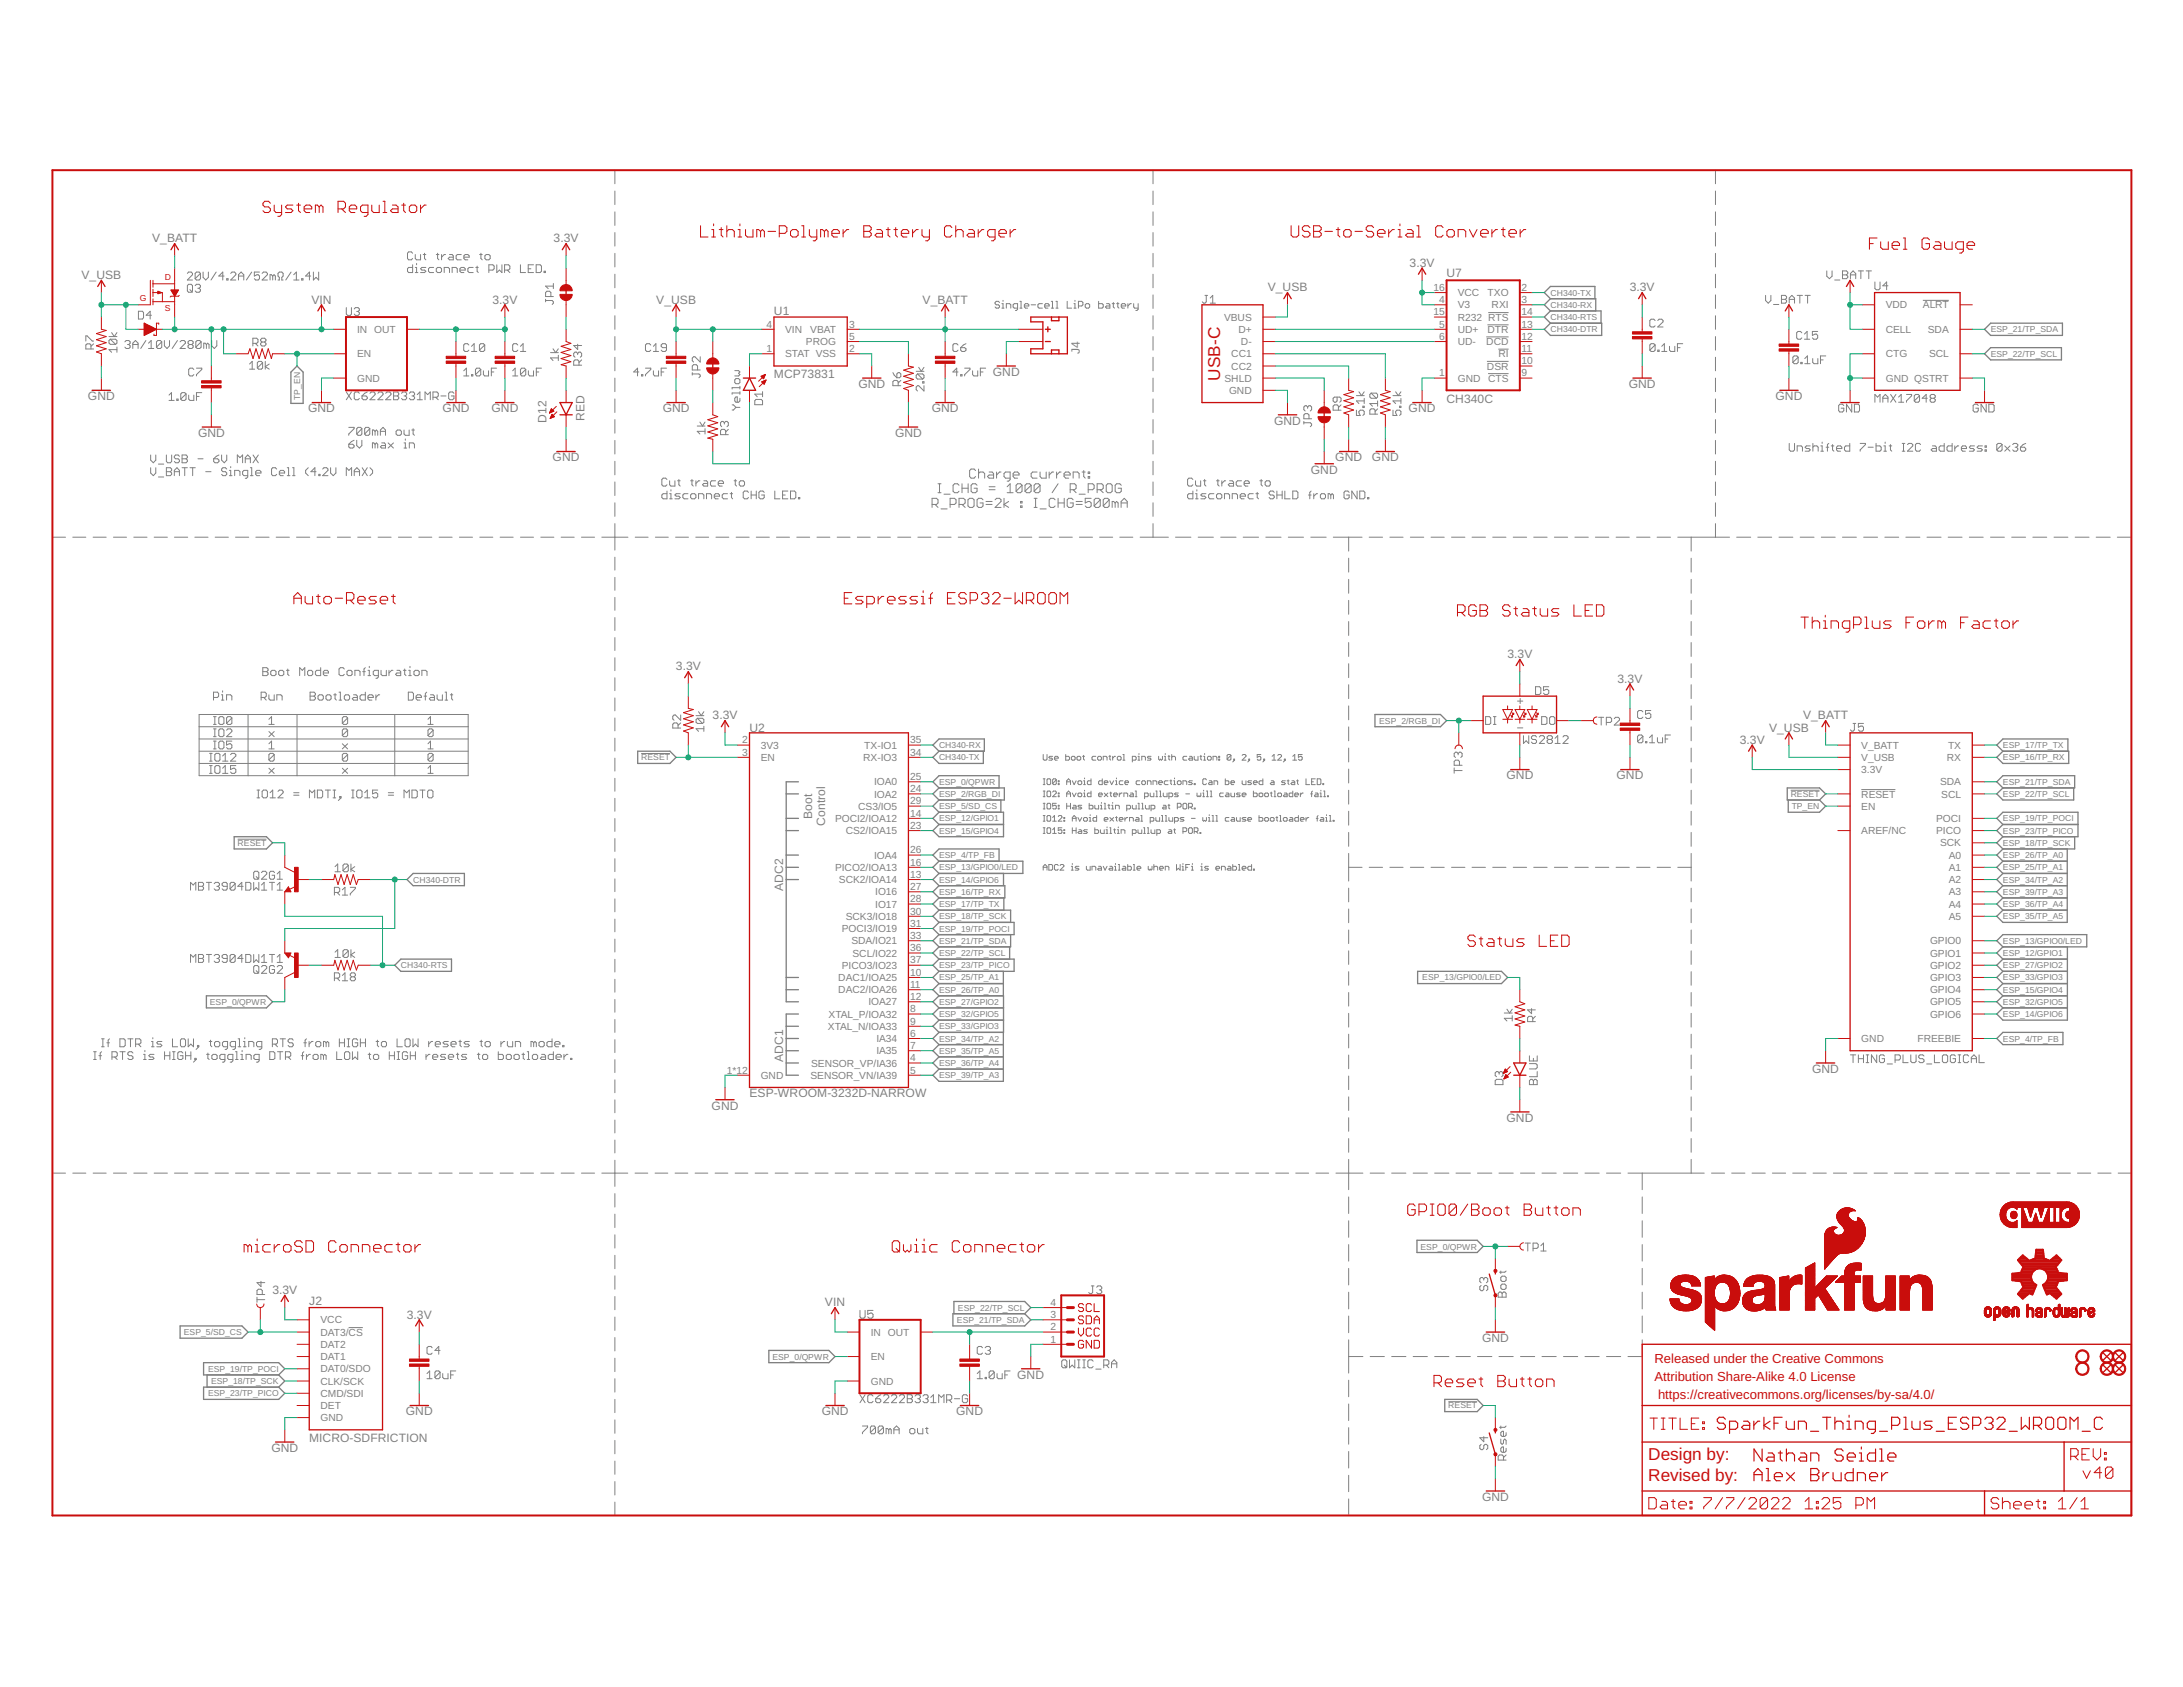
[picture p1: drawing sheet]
<svg xmlns="http://www.w3.org/2000/svg" width="279mm" height="216mm" viewBox="0 0 279 216" stroke-linecap="round" stroke-linejoin="round" font-family="sans-serif">
<defs><g id="words">
<g font-size="2.2" fill="#c90d0c">
<text x="156.2" y="48.7" transform="rotate(-90 156.2 48.7)">USB-C</text>
<text x="211" y="186.9">Design by:</text>
<text x="211" y="189.6">Revised by:</text>
</g>
<g font-size="1.7" fill="#c90d0c">
<text x="211.7" y="174.4">Released under the Creative Commons</text>
<text x="211.7" y="176.7">Attribution Share-Alike 4.0 License</text>
<text x="212.2" y="179.1">https://creativecommons.org/licenses/by-sa/4.0/</text>
</g>
<g font-size="1.5" fill="#808080">
<text x="10.4" y="35.7">V_USB</text>
<text x="19.5" y="31">V_BATT</text>
<text x="70.9" y="31">3.3V</text>
<text x="180.4" y="34.2">3.3V</text>
<text x="185.1" y="35.5">U7</text>
<text x="39.9" y="38.9">VIN</text>
<text x="63" y="38.9">3.3V</text>
<text x="84" y="38.9">V_USB</text>
<text x="99.1" y="40.3">U1</text>
<text x="118.1" y="38.9">V_BATT</text>
<text x="162.3" y="37.3">V_USB</text>
<text x="208.6" y="37.3">3.3V</text>
<text x="138.2" y="45.3" transform="rotate(-90 138.2 45.3)">J4</text>
<text x="11.3" y="51.2">GND</text>
<text x="39.4" y="52.8">GND</text>
<text x="56.6" y="52.8">GND</text>
<text x="62.9" y="52.8">GND</text>
<text x="74.8" y="53.9" transform="rotate(-90 74.8 53.9)">RED</text>
<text x="84.8" y="52.8">GND</text>
<text x="99.1" y="48.4">MCP73831</text>
<text x="109.9" y="49.7">GND</text>
<text x="119.3" y="52.8">GND</text>
<text x="127.1" y="48.1">GND</text>
<text x="180.3" y="52.8">GND</text>
<text x="185.1" y="51.5">CH340C</text>
<text x="208.5" y="49.7">GND</text>
<text x="227.2" y="51.2">GND</text>
<text x="25.3" y="55.9">GND</text>
<text x="69.9" y="54.1" transform="rotate(-90 69.9 54.1)">D12</text>
<text x="70.7" y="59">GND</text>
<text x="114.6" y="55.9">GND</text>
<text x="163.1" y="54.3">GND</text>
<text x="170.9" y="59">GND</text>
<text x="175.6" y="59">GND</text>
<text x="167.8" y="60.6">GND</text>
<text x="86.5" y="85.8">3.3V</text>
<text x="192.9" y="84.2">3.3V</text>
<text x="207" y="87.4">3.3V</text>
<text x="91.2" y="92.1">3.3V</text>
<text x="95.9" y="93.6">U2</text>
<text x="222.7" y="95.2">3.3V</text>
<text x="226.4" y="93.6">V_USB</text>
<text x="230.8" y="92.1">V_BATT</text>
<text x="192.8" y="99.7">GND</text>
<text x="206.9" y="99.7">GND</text>
<text x="103.9" y="104.8" transform="rotate(-90 103.9 104.8)">Boot</text>
<text x="105.6" y="105.7" transform="rotate(-90 105.6 105.7)">Control</text>
<text x="100.2" y="114" transform="rotate(-90 100.2 114)">ADC2</text>
<text x="100.2" y="135.9" transform="rotate(-90 100.2 135.9)">ADC1</text>
<text x="231.9" y="137.3">GND</text>
<text x="91.1" y="142">GND</text>
<text x="95.9" y="140.4">ESP-WROOM-3232D-NARROW</text>
<text x="192.8" y="143.6">GND</text>
<text x="34.9" y="165.6">3.3V</text>
<text x="39.6" y="167">J2</text>
<text x="105.6" y="167.2">VIN</text>
<text x="52.1" y="168.8">3.3V</text>
<text x="189.7" y="171.7">GND</text>
<text x="130.2" y="176.4">GND</text>
<text x="34.7" y="185.8">GND</text>
<text x="39.6" y="184.6">MICRO-SDFRICTION</text>
<text x="51.9" y="181.1">GND</text>
<text x="105.2" y="181.1">GND</text>
<text x="122.4" y="181.1">GND</text>
<text x="189.7" y="192.1">GND</text>
</g>
<g font-size="1.3" fill="#808080">
<text x="98.1" y="41.9">4</text>
<text x="108.7" y="41.9">3</text>
<text x="156.7" y="41">VBUS</text>
<text x="183.5" y="40.4">15</text>
<text x="183.5" y="37.2">16</text>
<text x="184.2" y="41.9">5</text>
<text x="184.2" y="38.8">4</text>
<text x="186.6" y="41">R232 RTS</text>
<text x="186.6" y="39.5">V3</text>
<text x="186.6" y="37.9">VCC</text>
<text x="190.4" y="37.9">TXO</text>
<text x="190.9" y="39.5">RXI</text>
<text x="194.7" y="41.9">13</text>
<text x="194.7" y="40.4">14</text>
<text x="194.7" y="38.8">3</text>
<text x="194.7" y="37.2">2</text>
<text x="241.4" y="39.5">VDD</text>
<text x="246.1" y="39.5">ALRT</text>
<text x="45.7" y="42.6">IN OUT</text>
<text x="45.7" y="45.7">EN</text>
<text x="98.1" y="45">1</text>
<text x="100.5" y="42.6">VIN</text>
<text x="100.5" y="45.7">STAT VSS</text>
<text x="103.2" y="44.2">PROG</text>
<text x="103.7" y="42.6">VBAT</text>
<text x="108.7" y="43.5">5</text>
<text x="108.7" y="45">2</text>
<text x="157.6" y="45.7">CC1</text>
<text x="157.6" y="47.3">CC2</text>
<text x="158.5" y="42.6">D+</text>
<text x="158.8" y="44.2">D-</text>
<text x="184.2" y="43.5">6</text>
<text x="186.6" y="42.6">UD+</text>
<text x="186.6" y="44.2">UD-</text>
<text x="190.2" y="44.2">DCD</text>
<text x="190.3" y="47.3">DSR</text>
<text x="190.4" y="42.6">DTR</text>
<text x="191.8" y="45.7">RI</text>
<text x="194.7" y="43.5">12</text>
<text x="194.7" y="46.6">10</text>
<text x="194.7" y="45">11</text>
<text x="241.4" y="42.6">CELL</text>
<text x="241.4" y="45.7">CTG</text>
<text x="246.7" y="42.6">SDA</text>
<text x="246.9" y="45.7">SCL</text>
<text x="45.7" y="48.9">GND</text>
<text x="156.7" y="48.9">SHLD</text>
<text x="157.3" y="50.4">GND</text>
<text x="184.2" y="48.2">1</text>
<text x="186.6" y="48.9">GND</text>
<text x="190.5" y="48.9">CTS</text>
<text x="194.7" y="48.2">9</text>
<text x="241.4" y="48.9">GND QSTRT</text>
<text x="95" y="95.1">2</text>
<text x="97.4" y="95.8">3V3</text>
<text x="110.6" y="95.8">TX-IO1</text>
<text x="116.5" y="95.1">35</text>
<text x="238.2" y="95.8">V_BATT</text>
<text x="249.3" y="95.8">TX</text>
<text x="95" y="96.7">3</text>
<text x="97.4" y="97.4">EN</text>
<text x="110.5" y="97.4">RX-IO3</text>
<text x="111.9" y="100.5">IOA0</text>
<text x="116.5" y="96.7">34</text>
<text x="116.5" y="99.8">25</text>
<text x="116.5" y="101.4">24</text>
<text x="238.2" y="98.9">3.3V</text>
<text x="238.2" y="97.4">V_USB</text>
<text x="248.3" y="100.5">SDA</text>
<text x="249.2" y="97.4">RX</text>
<text x="106.9" y="105.2">POCI2/IOA12</text>
<text x="108.2" y="106.8">CS2/IOA15</text>
<text x="109.8" y="103.6">CS3/IO5</text>
<text x="111.9" y="102.1">IOA2</text>
<text x="116.5" y="104.5">14</text>
<text x="116.5" y="103">29</text>
<text x="116.5" y="106.1">23</text>
<text x="238.2" y="102.1">RESET</text>
<text x="238.2" y="106.8">AREF/NC</text>
<text x="238.2" y="103.6">EN</text>
<text x="247.8" y="106.8">PICO</text>
<text x="247.8" y="105.2">POCI</text>
<text x="248.5" y="102.1">SCL</text>
<text x="106.9" y="111.5">PICO2/IOA13</text>
<text x="107.4" y="113">SCK2/IOA14</text>
<text x="111.9" y="109.9">IOA4</text>
<text x="116.5" y="112.3">13</text>
<text x="116.5" y="110.8">16</text>
<text x="116.5" y="113.9">27</text>
<text x="116.5" y="109.2">26</text>
<text x="248.3" y="108.3">SCK</text>
<text x="249.4" y="109.9">A0</text>
<text x="249.4" y="111.5">A1</text>
<text x="249.4" y="113">A2</text>
<text x="107.7" y="119.3">POCI3/IO19</text>
<text x="108.2" y="117.7">SCK3/IO18</text>
<text x="112" y="116.2">IO17</text>
<text x="112" y="114.6">IO16</text>
<text x="116.5" y="118.6">31</text>
<text x="116.5" y="117">30</text>
<text x="116.5" y="115.5">28</text>
<text x="249.4" y="114.6">A3</text>
<text x="249.4" y="116.2">A4</text>
<text x="249.4" y="117.7">A5</text>
<text x="107.3" y="125.5">DAC1/IOA25</text>
<text x="107.7" y="124">PICO3/IO23</text>
<text x="109" y="120.9">SDA/IO21</text>
<text x="109.1" y="122.4">SCL/IO22</text>
<text x="116.5" y="124.9">10</text>
<text x="116.5" y="123.3">37</text>
<text x="116.5" y="121.7">36</text>
<text x="116.5" y="120.2">33</text>
<text x="247" y="125.5">GPIO3</text>
<text x="247" y="124">GPIO2</text>
<text x="247" y="122.4">GPIO1</text>
<text x="247" y="120.9">GPIO0</text>
<text x="106" y="131.8">XTAL_N/IOA33</text>
<text x="106" y="130.2">XTAL_P/IOA32</text>
<text x="107.3" y="127.1">DAC2/IOA26</text>
<text x="111.1" y="128.7">IOA27</text>
<text x="116.5" y="129.6">8</text>
<text x="116.5" y="131.1">9</text>
<text x="116.5" y="126.4">11</text>
<text x="116.5" y="128">12</text>
<text x="247" y="130.2">GPIO6</text>
<text x="247" y="128.7">GPIO5</text>
<text x="247" y="127.1">GPIO4</text>
<text x="93" y="137.4">1*12</text>
<text x="103.8" y="136.5">SENSOR_VP/IA36</text>
<text x="112.2" y="133.4">IA34</text>
<text x="112.2" y="134.9">IA35</text>
<text x="116.5" y="135.8">4</text>
<text x="116.5" y="137.4">5</text>
<text x="116.5" y="132.7">6</text>
<text x="116.5" y="134.3">7</text>
<text x="238.2" y="133.4">GND</text>
<text x="245.4" y="133.4">FREEBIE</text>
<text x="97.4" y="138.1">GND</text>
<text x="103.7" y="138.1">SENSOR_VN/IA39</text>
<text x="134.5" y="167.1">4</text>
<text x="41" y="170.9">DAT3/CS</text>
<text x="41" y="172.5">DAT2</text>
<text x="41" y="169.4">VCC</text>
<text x="111.4" y="170.9">IN OUT</text>
<text x="134.5" y="171.8">1</text>
<text x="134.5" y="170.3">2</text>
<text x="134.5" y="168.7">3</text>
<text x="41" y="178.8">CMD/SDI</text>
<text x="41" y="175.6">DAT0/SDO</text>
<text x="41" y="174.1">DAT1</text>
<text x="41" y="177.2">CLK/SCK</text>
<text x="111.4" y="177.2">GND</text>
<text x="111.4" y="174.1">EN</text>
<text x="41" y="181.9">GND</text>
<text x="41" y="180.3">DET</text>
</g>
<g font-size="1.1" fill="#c90d0c">
<text x="21.1" y="35.9">D</text>
<text x="17.9" y="38.5">G</text>
<text x="21.1" y="39.8">S</text>
</g>
<g font-size="1.1" fill="#808080">
<text x="198.4" y="41">CH340-RTS</text>
<text x="198.4" y="39.4">CH340-RX</text>
<text x="198.4" y="37.8">CH340-TX</text>
<text x="198.4" y="42.5">CH340-DTR</text>
<text x="254.8" y="45.7">ESP_22/TP_SCL</text>
<text x="254.8" y="42.5">ESP_21/TP_SDA</text>
<text x="38.4" y="51.2" transform="rotate(-90 38.4 51.2)">TP_EN</text>
<text x="120.2" y="95.7">CH340-RX</text>
<text x="176.5" y="92.6">ESP_2/RGB_DI</text>
<text x="256.4" y="95.7">ESP_17/TP_TX</text>
<text x="82.1" y="97.3">RESET</text>
<text x="120.2" y="100.4">ESP_0/QPWR</text>
<text x="120.2" y="97.3">CH340-TX</text>
<text x="256.4" y="97.3">ESP_16/TP_RX</text>
<text x="256.4" y="100.4">ESP_21/TP_SDA</text>
<text x="120.2" y="106.7">ESP_15/GPIO4</text>
<text x="120.2" y="102">ESP_2/RGB_DI</text>
<text x="120.2" y="103.6">ESP_5/SD_CS</text>
<text x="120.2" y="105.1">ESP_12/GPIO1</text>
<text x="229.2" y="102">RESET</text>
<text x="229.3" y="103.6">TP_EN</text>
<text x="256.4" y="105.1">ESP_19/TP_POCI</text>
<text x="256.4" y="102">ESP_22/TP_SCL</text>
<text x="256.4" y="106.7">ESP_23/TP_PICO</text>
<text x="30.4" y="108.3">RESET</text>
<text x="52.9" y="113">CH340-DTR</text>
<text x="120.2" y="109.8">ESP_4/TP_FB</text>
<text x="120.2" y="113">ESP_14/GPIO6</text>
<text x="120.2" y="111.4">ESP_13/GPIO0/LED</text>
<text x="256.4" y="109.8">ESP_26/TP_A0</text>
<text x="256.4" y="111.4">ESP_25/TP_A1</text>
<text x="256.4" y="113">ESP_34/TP_A2</text>
<text x="256.4" y="108.3">ESP_18/TP_SCK</text>
<text x="120.2" y="119.2">ESP_19/TP_POCI</text>
<text x="120.2" y="114.5">ESP_16/TP_RX</text>
<text x="120.2" y="116.1">ESP_17/TP_TX</text>
<text x="120.2" y="117.7">ESP_18/TP_SCK</text>
<text x="256.4" y="114.5">ESP_39/TP_A3</text>
<text x="256.4" y="116.1">ESP_36/TP_A4</text>
<text x="256.4" y="117.7">ESP_35/TP_A5</text>
<text x="51.3" y="123.9">CH340-RTS</text>
<text x="120.2" y="125.5">ESP_25/TP_A1</text>
<text x="120.2" y="122.3">ESP_22/TP_SCL</text>
<text x="120.2" y="120.8">ESP_21/TP_SDA</text>
<text x="120.2" y="123.9">ESP_23/TP_PICO</text>
<text x="182" y="125.5">ESP_13/GPIO0/LED</text>
<text x="256.4" y="125.5">ESP_33/GPIO3</text>
<text x="256.4" y="123.9">ESP_27/GPIO2</text>
<text x="256.4" y="120.8">ESP_13/GPIO0/LED</text>
<text x="256.4" y="122.3">ESP_12/GPIO1</text>
<text x="26.9" y="128.6">ESP_0/QPWR</text>
<text x="120.2" y="127">ESP_26/TP_A0</text>
<text x="120.2" y="130.2">ESP_32/GPIO5</text>
<text x="120.2" y="131.7">ESP_33/GPIO3</text>
<text x="120.2" y="128.6">ESP_27/GPIO2</text>
<text x="256.4" y="130.2">ESP_14/GPIO6</text>
<text x="256.4" y="128.6">ESP_32/GPIO5</text>
<text x="256.4" y="127">ESP_15/GPIO4</text>
<text x="120.2" y="133.3">ESP_34/TP_A2</text>
<text x="120.2" y="138">ESP_39/TP_A3</text>
<text x="120.2" y="136.4">ESP_36/TP_A4</text>
<text x="120.2" y="134.9">ESP_35/TP_A5</text>
<text x="256.4" y="133.3">ESP_4/TP_FB</text>
<text x="181.8" y="159.9">ESP_0/QPWR</text>
<text x="122.6" y="167.7">ESP_22/TP_SCL</text>
<text x="23.5" y="170.9">ESP_5/SD_CS</text>
<text x="98.9" y="174">ESP_0/QPWR</text>
<text x="122.5" y="169.3">ESP_21/TP_SDA</text>
<text x="26.6" y="175.6">ESP_19/TP_POCI</text>
<text x="26.6" y="178.7">ESP_23/TP_PICO</text>
<text x="27" y="177.1">ESP_18/TP_SCK</text>
<text x="185.4" y="180.3">RESET</text>
</g>
</g></defs>
<g fill="none" stroke="#808080" stroke-width=".13">
<path d="M17.7 39.8h.5l.2 .2v.7l-.2 .1h-.5zM24 35l.1-.2h.4l.1 .2v.2l-.6 .6h.6M24.1 36.4h.4l.1 .2v.6l-.1 .2h-.4l-.1-.2v-.6zM24.3 37.1l.3 .3M25 36.6l.1-.2h.4l.2 .2v.1l-.2 .2M25.3 36.9h.2M25.5 36.9l.2 .2v.1l-.2 .2h-.4l-.1-.2M25.7 35v.7l-.2 .1h-.4l-.1-.1M25.7 35l-.2-.2h-.4l-.1 .2v.7M25.7 35l-.7 .7M26 34.8v.7l.3 .3 .4-.3v-.7M27.7 34.8l-.7 1"/>
<path d="M28.7 35.3h-.7l.5-.5v1M29 35.7h.2v.1h-.2zM29.5 35l.2-.2h.3l.2 .2v.2l-.7 .6h.7M30.5 35.3h.7M30.5 35.8v-.6l.4-.4 .3 .4v.6M32.2 34.8l-.7 1M33.2 34.8h-.6v.5l.3-.1h.1l.2 .1v.4l-.2 .1h-.3l-.1-.1M33.5 35l.2-.2h.4l.1 .2v.2l-.7 .6h.7M34.9 35.3v.5M34.9 35.3l-.2-.1h-.1v.6M34.9 35.3l.2-.1 .1 .1v.5M35.6 35.8h.2v-.3l-.2-.2v-.3l.2-.2h.3l.1 .2v.3l-.1 .2v.3h.1"/>
<path d="M37.3 34.8l-.7 1M37.6 35.8h.7M37.6 35.2l.3-.4v1M38.6 35.7h.2v.1h-.2zM39.8 35.3h-.7l.5-.5v1M40.1 34.8v1l.3-.3 .4 .3v-1M44.3 39.4v.8l.2 .2h.3l.2-.2v-.8M45.3 39.5l.2-.1h.3l.2 .1v.2l-.2 .2M45.7 39.9h.1M45.8 39.9l.2 .1v.2l-.2 .2h-.3l-.2-.2M52.8 32.4l-.2-.2h-.3l-.1 .2v.7l.1 .2h.3l.2-.2M52.8 33.9v1h-.5l-.1-.2v-.3l.1-.2h.5"/>
<path d="M53.1 32.6v.5l.2 .2h.5v-.7M53.1 34.9h.4M53.1 34.2h.2v.7M53.3 33.7v.2M54.2 32.6h.3M54.3 32.4v.7l.2 .2M54.5 34.2h-.5l-.2 .2 .2 .2h.3l.2 .1-.2 .2h-.5M55.5 34.2h-.5l-.2 .2v.3l.2 .2h.5M55.8 32.6h.4M55.8 34.4l.2-.2h.3l.2 .2v.3l-.2 .2h-.3l-.2-.2zM56 32.4v.7l.2 .2M56.5 32.6v.7"/>
<path d="M56.9 34.9v-.7h.5l.1 .2v.5M57 32.6h-.1l-.4 .3M57.5 32.6h.4l.1 .1v.6h-.5l-.1-.2 .1-.2h.5M57.9 34.9v-.7h.5l.1 .2v.5M58.9 34.6h.6v-.2l-.1-.2h-.4l-.1 .2v.3l.1 .2h.4M59 32.6h-.5l-.1 .1v.4l.1 .2h.5M59.4 32.9h.6v-.2l-.1-.1h-.4l-.1 .1v.4l.1 .2h.4M60.6 34.2h-.6l-.1 .2v.3l.1 .2h.6M60.9 34.2h.3M61.1 34.1v.6l.1 .2M61.4 32.6h.3M61.6 32.4v.7l.1 .2"/>
<path d="M62.1 32.7l.1-.1h.4l.1 .1v.4l-.1 .2h-.4l-.1-.2zM62.6 34.6h.5l.1-.2v-.3l-.1-.2h-.5v1M63.6 33.9v1l.3-.3 .3 .3v-1M64.6 34.6h.5l.2-.2v-.3l-.2-.2h-.5v1M64.9 34.6l.4 .3M66.6 33.9v1h.7M67.6 34.4h.3M68.3 33.9h-.7v1h.7M68.6 33.9h.5l.2 .2v.6l-.2 .2h-.5zM69.6 34.7h.2v.2h-.2zM69.8 38.3v.3M69.8 38.5h.9l.1 .1v.2l-.1 .2"/>
<path d="M70.5 38v-.6l-.2-.1h-.3l-.2 .1v.6h1M70.8 36.3v.6M70.8 36.6h-1l.4 .3M78.7 21.8v1.7M78.7 24.4v1.8M78.7 27.1v1.8M78.7 29.8v1.7M78.7 32.4v1.8M78.7 35.1v1.7M78.7 37.7v1.8M127.9 38.7l-.1-.1h-.3l-.1 .1v.2l.1 .1h.3l.1 .2-.1 .2h-.3l-.1-.1M128.2 39.4h.3"/>
<path d="M128.2 38.9h.2v.5M128.4 38.4v.2M128.8 39.4v-.5h.4l.2 .1v.4M130.2 39.4h-.4l-.1-.1v-.3l.1-.1h.4v.7l-.2 .1M130.5 38.6h.2v.8M130.5 39.4h.3M131.1 39.2h.6v-.2l-.2-.1h-.2l-.2 .1v.3l.2 .1h.2M132 39h.5M133.4 38.9h-.4l-.2 .1v.3l.2 .1h.4M133.7 39.2h.6v-.2l-.2-.1h-.3l-.1 .1v.3l.1 .1h.3M134.6 38.6h.1v.8M134.6 39.4h.3"/>
<path d="M135.1 38.6h.2v.8M135.1 39.4h.3M136.6 38.6v.8h.6M137.5 39.4h.2M137.5 38.9h.1v.5M137.6 38.4v.2M138 39.2h.5l.1-.2v-.3l-.1-.1h-.5v.8M138.9 39l.1-.1h.3l.2 .1v.3l-.2 .1h-.3l-.1-.1zM140.6 38.6v.8h.5l.1-.1v-.3l-.1-.1h-.5M141.6 38.9h.3l.1 .1v.4h-.4l-.1-.1 .1-.1h.4M142.3 38.9h.3M142.5 38.7v.6l.1 .1"/>
<path d="M142.9 38.9h.3M143.1 38.7v.6l.1 .1M143.5 39.2h.6v-.2l-.2-.1h-.3l-.1 .1v.3l.1 .1h.3M144.4 38.9v.5M144.8 38.9h-.1l-.3 .3M145.1 38.9v.4l.1 .1h.5M145.7 38.9v.7l-.2 .1h-.1M147.6 21.8v1.7M147.6 24.4v1.8M147.6 27.1v1.8M147.6 29.8v1.7M147.6 32.4v1.8"/>
<path d="M147.6 35.1v1.7M147.6 37.7v1.8M154.2 37.8h.4M154.4 37.8v.8l-.2 .2h-.1l-.2-.2M154.9 38.8h.7M154.9 38.1l.3-.3v1M219.6 21.8v1.7M219.6 24.4v1.8M219.6 27.1v1.8M219.6 29.8v1.7M219.6 32.4v1.8M219.6 35.1v1.7"/>
<path d="M219.6 37.7v1.8M226 37.8v.7l.3 .3 .4-.3v-.7M227 39h.7M228 37.8h.5l.2 .2v.1l-.2 .2 .2 .2v.1l-.2 .2h-.5zM228 38.3h.5M229 38.8v-.7l.3-.3 .4 .3v.7M229 38.3h.7M230 37.8h.7M230.4 37.8v1M231 37.8h.7M231.4 37.8v1M233.8 34.7v.6l.3 .4 .4-.4v-.6"/>
<path d="M234.8 35.8h.7M235.8 34.7h.5l.2 .1v.2l-.2 .2 .2 .1v.2l-.2 .2h-.5zM235.8 35.2h.5M236.8 35.2h.7M236.8 35.7v-.7l.4-.3 .3 .3v.7M237.8 34.7h.7M238.2 34.7v1M238.8 34.7h.7M239.2 34.7v1M240 36.1v.8l.1 .2h.4l.1-.2v-.8M241.6 36.6h-.6l.5-.5v1M246.1 38.4h3.3"/>
<path d="M11 43.6v-.6h.2l.6 .6h.2M11.6 44.7v-.5l-.1-.2h-.3l-.2 .2v.5h1M12 44l-.4 .3M13.9 43.1h1.1M14.1 43.4h.7l.2 .2v.3l-.2 .2M14.1 43.4l-.2 .2v.3l.2 .2h.7M14.1 43.4l.7 .7M14.3 42.6l.3 .5 .4-.5M15 44.7h-1.1l.4 .4M15 44.4v.7M16 43.8l.2-.2h.3l.2 .2v.1l-.2 .2M16.3 44.1h.2"/>
<path d="M16.5 44.1l.2 .2v.1l-.2 .2h-.3l-.2-.2M17 44.1h.7M17 44.6v-.7l.3-.3 .4 .3v.7M18.7 43.6l-.7 1M19 44.6h.7M19 43.9l.3-.3v1M19.3 58.2v.7l.3 .3 .3-.3v-.7M19.3 59.9v.6l.3 .4 .3-.4v-.6M19.4 40.3h-.7l.5-.5v1M20.3 59.4h.7M20.7 43.8l-.2-.2h-.3l-.2 .2v.6M20.7 43.8v.6l-.2 .2h-.3l-.2-.2"/>
<path d="M20.7 43.8l-.7 .6M21 43.6v.7l.4 .3 .3-.3v-.7M21.3 58.2v.9l.2 .1h.3l.2-.1v-.9M21.3 59.9h.5l.2 .1v.2l-.2 .2 .2 .1v.2l-.2 .2h-.5zM21.6 50.6l.3-.4v1M21.6 51.2h.7M22.6 51.1h.2v.1h-.2zM22.7 43.6l-.7 1M23 58.4l-.2-.2h-.3l-.2 .2v.2l.2 .1h.3l.2 .2v.2l-.2 .1h-.3l-.2-.1M23.1 43.8l.1-.2h.4l.1 .2v.1l-.6 .7h.6M23.3 58.2h.5l.2 .2v.2l-.2 .1 .2 .2v.2l-.2 .1h-.5zM23.3 58.7h.5"/>
<path d="M23.3 59.9h.7M23.6 59.9v1M23.8 50.4v.7l-.2 .1h-.3l-.2-.1M23.8 50.4l-.2-.2h-.3l-.2 .2v.7M23.8 50.4l-.7 .7M24.2 50.6v.5l.1 .1h.5v-.6M24.2 44.1l-.1-.2v-.1l.1-.2h.4l.1 .2v.1l-.1 .2M24.2 44.1h.4M24.2 44.1l-.1 .2v.1l.1 .2h.4l.1-.2v-.1l-.1-.2M24.3 59.9h.7M24.7 59.9v1M24.8 47.3l-.2-.2h-.3l-.1 .2v.6l.1 .2h.3l.2-.2"/>
<path d="M25.1 47.1h.7v.2l-.7 .6v.2M25.1 50.7h.4M25.3 58.7h.7M25.7 43.8l-.1-.2h-.4l-.1 .2v.6M25.7 43.8v.6l-.1 .2h-.4l-.1-.2M25.7 43.8l-.6 .6M25.8 50.2h-.7v1M26.4 44.1l-.2-.2h-.1v.7M26.4 44.1v.5M26.4 44.1l.2-.2 .2 .2v.5M27.1 43.6v.7l.3 .3 .3-.3v-.7M27.3 58.7h.6l.1 .2v.2l-.1 .1h-.4l-.2-.1z"/>
<path d="M28 58.2l-.7 .5M28.4 58.2v.7l.3 .3 .3-.3v-.7M29.5 59.7v.2M30.4 59.2v-1l.3 .4 .4-.4v1M31.4 58.7h.6M31.4 59.2v-.6l.3-.4 .3 .4v.6M31.9 46.6l.4-.4v1M31.9 47.2h.7M32 59.9h.2v1M32.4 43.9h.5l.1-.1v-.3l-.1-.2h-.5v1M32.4 58.2l.7 1M32.7 43.9l.3 .4"/>
<path d="M33.1 58.2l-.7 1M33.5 43.8l-.1-.2v-.1l.1-.2h.4l.1 .2v.1l-.1 .2M33.5 43.8l-.1 .1v.2l.1 .2h.4l.1-.2v-.2l-.1-.1M33.5 43.8h.4M33.6 46.4v.7l-.2 .1h-.3l-.2-.1M33.6 46.4l-.2-.2h-.3l-.2 .2v.7M33.6 46.4l-.7 .7M34 46.2v1M34.5 46.6l-.5 .3 .5 .3M36.8 59.9h.1v1M37.4 59.9h.2v1M39.5 59.9l-.4 .3v.3l.4 .4"/>
<path d="M42.3 59.9v.6l.4 .4 .3-.4v-.6M44.3 50.2l.7 1M44.6 54.7h.7v.2l-.7 .6v.2M44.6 56.9h.5l.2 .1v.2l-.2 .1h-.3l-.2-.1zM45 50.2l-.7 1M45.3 56.3l-.3 .2-.4 .4M45.7 56.3v.7l.3 .3 .3-.3v-.7M46 50.3l-.2-.1h-.3l-.2 .1v.7l.2 .2h.3l.2-.2M46.3 54.9l-.1-.2h-.4l-.1 .2v.6M46.3 54.9v.6l-.1 .2h-.4l-.1-.2M46.3 54.9l-.6 .6M46.3 50.7h.5l.2 .1v.2l-.2 .2h-.3l-.2-.2z"/>
<path d="M46.4 59.9l.6 1M47 59.9l-.6 1M47 50.2l-.3 .1-.4 .4M47.3 54.9l-.1-.2h-.4l-.1 .2v.6M47.3 54.9v.6l-.1 .2h-.4l-.1-.2M47.3 54.9l-.6 .6M47.3 59.9l.4 .3v.3l-.4 .4M47.3 50.3l.2-.1h.4l.1 .1v.2l-.7 .7h.7M48 55.2l-.2-.2h-.1v.7M48 56.9l-.2-.2h-.1v.6M48 55.2v.5M48 56.9v.4"/>
<path d="M48 55.2l.2-.2 .1 .2v.5M48 56.9l.2-.2 .1 .2v.4M48.4 50.3l.1-.1h.4l.1 .1v.2l-.6 .7h.6M48.7 55.7v-.7l.3-.3 .3 .3v.7M48.7 55.2h.6M48.9 56.7h.3l.1 .2v.4h-.4l-.2-.1 .2-.2h.4M49.4 50.3l.1-.1h.4l.1 .1v.2l-.6 .7h.6M49.7 56.7l.7 .6M50.4 56.7l-.7 .6M50.4 50.2h.5l.1 .1v.2l-.1 .2 .1 .3-.1 .2h-.5zM50.4 50.7h.5M50.7 55.2l.2-.2h.3l.2 .2v.3l-.2 .2h-.3l-.2-.2z"/>
<path d="M51.4 50.3l.1-.1h.4l.1 .1v.2l-.1 .2M51.7 55v.5l.2 .2h.5v-.7M51.7 57.3h.3M51.7 56.7h.2v.6M51.7 50.7h.2M51.9 56.2v.1M51.9 50.7l.1 .1v.2l-.1 .2h-.4l-.1-.2M52.4 57.3v-.6h.5l.1 .2v.4M52.4 50.3l.2-.1h.3l.2 .1v.2l-.2 .2M52.7 55h.3M52.7 50.7h.2M52.9 54.9v.6l.1 .2"/>
<path d="M52.9 50.7l.2 .1v.2l-.2 .2h-.3l-.2-.2M53.4 51.2h.7M53.4 50.5l.3-.3v1M54.4 51.2v-1l.3 .3 .4-.3v1M55.4 50.8h.5l.2-.1v-.4l-.2-.1h-.5v1M55.8 50.8l.3 .4M56.4 50.7h.7M58.1 50.3l-.2-.1h-.3l-.2 .1v.7l.2 .2h.3l.2-.2v-.3h-.3M59.4 47.5l.3-.4v1M59.4 48.1h.6M60 44.2l-.2-.2h-.3l-.1 .2v.6l.1 .2h.3l.2-.2M60.3 47.9h.2v.2h-.2z"/>
<path d="M60.3 45h.7M60.3 44.3l.4-.3v1M61.5 47.3v.6l-.1 .2h-.4l-.1-.2M61.5 47.3l-.1-.2h-.4l-.1 .2v.6M61.5 47.3l-.6 .6M61.9 47.5v.4l.1 .2h.5v-.6M62 44.2l-.1-.2h-.4l-.1 .2v.6M62 44.2v.6l-.1 .2h-.4l-.1-.2M62 44.2l-.6 .6M62.9 47.6h.3M63.5 47.1h-.6v1M65.6 47.5l.3-.4v1"/>
<path d="M65.6 48.1h.7M66.3 44.2l-.2-.2h-.3l-.2 .2v.6l.2 .2h.3l.2-.2M66.6 45h.7M66.6 44.3l.4-.3v1M67.3 47.3l-.2-.2h-.3l-.2 .2v.6M67.3 47.3v.6l-.2 .2h-.3l-.2-.2M67.3 47.3l-.7 .6M67.6 47.5v.4l.2 .2h.5v-.6M68.6 47.6h.4M69.3 47.1h-.7v1M70.5 45.1h1M70.8 44.6l.3 .5 .4-.5"/>
<path d="M71.5 45.8h-1l.3 .3M71.5 45.5v.6M73.9 45.2l-.1-.1h-.2l-.2 .1v.4l.2 .1M73.9 44v.7l-.5-.5h1M73.9 45.2l.2-.1h.2l.1 .1v.4l-.1 .1M73.9 45.2v.2M74.1 46.7v-.5l-.2-.1h-.3l-.2 .1v.5h1M74.4 46.1l-.3 .3M78.7 40.4v1.7M78.7 43.1v1.7M78.7 45.7v1.8M78.7 48.4v1.7"/>
<path d="M78.7 51.1v1.7M78.7 53.7v1.7M78.7 56.4v1.7M78.7 59v1.8M81.8 47.6h-.7l.5-.5v1M82.1 47.9h.2v.2h-.2zM82.6 47.1h.7v.2l-.7 .6v.2M83.3 44.2l-.2-.2h-.3l-.2 .2v.6l.2 .2h.3l.2-.2M83.6 47.5v.4l.2 .2h.5v-.6M83.6 45h.7M83.6 44.3l.3-.3v1M84.6 47.6h.4"/>
<path d="M85.3 44.5h-.5l-.2-.2v-.1l.2-.2h.3l.2 .2v.6l-.2 .2h-.3l-.2-.2M85.3 47.1h-.7v1M88.6 47.9h.9l.1 .1v.2l-.1 .1M88.6 47.7v.3M89.2 54.5h1M89.3 47.3v-.5l-.2-.1h-.3l-.2 .1v.5h1M89.6 54l.3 .5 .3-.5M89.6 45.7v.6l-.7-.6h-.1l-.2 .1v.4l.2 .1M90.2 55.2h-1l.4 .3M90.2 54.9v.6M92.7 54.1l-.2-.2h-.1l-.2 .2v.3l.2 .2M92.7 54.1l.2-.2h.1l.2 .2v.3l-.2 .2"/>
<path d="M92.7 54.1v.2M92.9 55.6v-.5l-.2-.2h-.3l-.2 .2v.5h1M93.2 54.9l-.3 .4M93.7 51.8h.2l.3 .3M94 47.4h.5l.2 .2-.2 .2 .2 .1-.2 .2h-.5M94.2 48.5h.3l.2 .1v.4l-.2 .1h-.3l-.2-.1v-.4zM94.2 52.1l-.3 .4h-.2M94.2 52.1h.5M94.7 49.4v.4M94.7 50.1v.4M94.7 51v.3l-.2 .2h-.3l-.2-.2v-.3l.2-.2h.2v.7M94.7 49.6h-1v.2"/>
<path d="M94.7 50.3h-1v.2M96.8 51.1h.6l.2 .2v.5h-1v-.5zM97.6 50.1v.7M97.6 50.4h-1l.3 .4M114.3 47.7l.5 .6M114.8 47.9l.2-.2h.1l.2 .2v.3l-.2 .1h-.3zM115 49.4v-.5l-.2-.2h-.4l-.1 .2v.5h1M115.3 48.7l-.3 .3M117.3 47.5h1M117.4 47.9h.7l.2 .1v.3l-.2 .2M117.4 47.9l-.1 .1v.3l.1 .2h.7M117.4 47.9l.7 .6"/>
<path d="M117.6 47l.3 .5 .4-.5M118.1 48.9h.2v.1h-.2zM118.3 49.4v.6l-.7-.6h-.2l-.1 .1v.4l.1 .1M122.6 44.2l-.2-.2h-.3l-.1 .2v.6l.1 .2h.3l.2-.2M122.6 47.6h-.6l.4-.5v1M123 47.9h.1v.2h-.1zM123 44.5h.5l.1 .1v.2l-.1 .2h-.4l-.1-.2zM123.5 47.1h.6v.2l-.6 .6v.2M123.6 44l-.3 .2-.3 .3M124.5 47.5v.4l.2 .2h.4v-.6M125.5 47.6h.3M126.2 47.1h-.7v1"/>
<path d="M147.6 40.4v1.7M147.6 43.1v1.7M147.6 45.7v1.8M147.6 48.4v1.7M147.6 51.1v1.7M147.6 53.7v1.7M147.6 56.4v1.7M147.6 59v1.8M166.9 54.1h.8l.2 .2v.1l-.2 .2M166.9 53.9v.4M167.4 52.1l.1-.2h.2l.2 .2v.3l-.2 .2M167.4 52.1l-.2-.2h-.2l-.1 .2v.3l.1 .2"/>
<path d="M167.4 52.1v.2M167.5 53.6v-.5l-.1-.2h-.4l-.1 .2v.5h1M171.1 50.8v.5l-.1 .2h-.2l-.2-.2v-.3l.2-.2h.7l.1 .2v.3l-.1 .2M171.3 52.5v-.5l-.2-.2h-.3l-.2 .2v.5h1M171.6 51.8l-.3 .4M173.6 52.5v.7h.5l-.2-.5 .2-.2h.3l.2 .2v.3l-.2 .2M173.6 50.6h1M173.9 50.1l.4 .5 .3-.5M174.4 52h.2v.2h-.2zM174.6 51v.6M174.6 51.3h-1l.3 .3M175.5 50.3h.6l.2 .2v.3l-.2 .2"/>
<path d="M175.5 50.3l-.2 .2v.3l.2 .2h.6M175.5 50.3l.6 .7M176 53v-.5l-.2-.2h-.3l-.2 .2v.5h1M176.3 52.3l-.3 .4M176.3 51.6h-1l.4 .4M176.3 51.3v.7M178.3 52.5v.7h.5l-.2-.4v-.1l.2-.2h.3l.2 .2v.3l-.2 .2M178.3 50.6h1M178.6 50.1l.4 .5 .3-.5M179.1 52h.2v.2h-.2zM179.3 51.3h-1l.3 .3M179.3 51v.6"/>
<path d="M190.2 43.1h2.9M190.3 46.2h2.8M190.4 41.6h2.7M190.5 47.8h2.6M190.5 40h2.6M191.8 44.7h1.3M211.8 41l-.1-.1h-.4l-.1 .1v.7l.1 .1h.4l.1-.1M211.8 44.2l-.1-.2h-.4l-.1 .2v.6M211.8 44.2v.6l-.1 .2h-.4l-.1-.2M211.8 44.2l-.6 .6M212.2 44.8h.1v.2h-.1zM212.2 41l.1-.1h.4l.2 .1v.2l-.7 .6h.7"/>
<path d="M212.7 45h.6M212.7 44.3l.3-.3v1M213.7 44.3v.5l.1 .2h.6v-.7M214.7 44.5h.3M215.4 44h-.7v1M219.6 40.4v1.7M219.6 43.1v1.7M219.6 45.7v1.8M219.6 48.4v1.7M219.6 51.1v1.7M219.6 53.7v1.7M219.6 56.4v1.7"/>
<path d="M219.6 59v1.8M229 56.7v.9l.2 .1h.3l.2-.1v-.9M230 57.7v-.6h.5l.2 .1v.5M230.1 45.7l-.1-.1h-.4l-.1 .1v.7M230.1 45.7v.7l-.1 .1h-.4l-.1-.1M230.1 45.7l-.6 .7M230.5 46.4h.2v.1h-.2zM230.6 42.6l-.2-.2h-.3l-.1 .2v.6l.1 .2h.3l.2-.2M230.9 43.4h.7M230.9 42.8l.4-.4v1M231 46.5h.7M231 45.9l.3-.3v.9"/>
<path d="M231.7 57.1h-.5l-.2 .1 .2 .2h.3l.2 .2-.2 .1h-.5M232 45.9v.5l.2 .1h.5v-.6M232 57.2l.2-.1h.3l.2 .1v.5M232 56.7v1M232.6 42.4h-.6v.5l.3-.1h.2l.1 .1v.3l-.1 .2h-.4l-.1-.2M233 46.1h.3M233 57.7h.4M233 57.1h.2v.6M233.2 56.6v.1M233.7 45.6h-.7v.9M233.7 57.2h.4M234.1 56.7l-.2 .2v.8"/>
<path d="M234.4 57.1h.3M234.5 56.9v.7l.2 .1M235.1 57.4h.6v-.2l-.1-.1h-.4l-.1 .1v.4l.1 .1h.4M236 51.9l-.2-.2h-.3l-.2 .2v.7l.2 .1h.3l.2-.1v-.4h-.4M236.7 56.7v1h-.5l-.1-.1v-.4l.1-.1h.5M237 51.7v1l-.7-1v1M237.3 51.7h.5l.2 .2v.7l-.2 .1h-.5zM238.1 56.7h.7v.2l-.7 .7v.1M239.1 57.2h.7M240 51.5v-1l.3 .3 .3-.3v1M240.1 56.7v1h.5l.2-.1v-.4l-.2-.1h-.5M241 51.5v-.7l.3-.3 .3 .3v.7"/>
<path d="M241 51h.6M241.1 57.7h.3M241.1 57.1h.2v.6M241.3 56.6v.1M241.8 57.1h.3M242 56.9v.7l.1 .1M242 50.5l.7 1M242.7 50.5l-.7 1M243 51.5h.6M243 50.8l.3-.3v1M243.5 57.7h.3M243.5 56.7h.3"/>
<path d="M243.6 56.7v1M244 50.5h.7v.2l-.7 .6v.2M244.1 56.9l.2-.2h.3l.2 .2v.2l-.7 .6h.7M245.7 50.7v.6l-.2 .2h-.3l-.2-.2M245.7 50.7l-.2-.2h-.3l-.2 .2v.6M245.7 50.7l-.7 .6M245.8 56.9l-.1-.2h-.4l-.1 .2v.7l.1 .1h.4l.1-.1M246.7 51h-.7l.5-.5v1M247.2 51l-.2 .1v.2l.2 .2h.3l.2-.2v-.2l-.2-.1M247.2 51h.3M247.2 51l-.2-.2v-.1l.2-.2h.3l.2 .2v.1l-.2 .2M247.3 57.1h.4l.1 .1v.5h-.5l-.1-.1 .1-.2h.5"/>
<path d="M248.8 56.7v1h-.5l-.1-.1v-.4l.1-.1h.5M249.9 56.7v1h-.6l-.1-.1v-.4l.1-.1h.6M250.2 57.1v.6M250.7 57.1h-.2l-.3 .3M251 57.4h.7v-.2l-.2-.1h-.3l-.2 .1v.4l.2 .1h.3M252.7 57.1h-.5l-.1 .1 .1 .2h.3l.2 .2-.2 .1h-.4M253.2 51.9l-.2-.2h-.3l-.2 .2v.7l.2 .1h.3l.2-.1v-.4h-.3M253.7 57.1h-.5l-.2 .1 .2 .2h.4l.1 .2-.1 .1h-.6M254.1 57.6h.1v.1h-.1zM254.1 57.1h.1v.1h-.1zM254.2 51.7v1l-.6-1v1M254.6 51.7h.5l.1 .2v.7l-.1 .1h-.5z"/>
<path d="M256.2 56.9v.7l-.1 .1h-.4l-.1-.1M256.2 56.9l-.1-.2h-.4l-.1 .2v.7M256.2 56.9l-.6 .7M256.6 57.1l.7 .6M257.3 57.1l-.7 .6M257.6 56.9l.2-.2h.3l.2 .2v.2l-.2 .1M257.9 57.2h.2M258.1 57.2l.2 .2v.2l-.2 .1h-.3l-.2-.1M258.6 57.2h.5l.2 .2v.2l-.2 .1h-.3l-.2-.1zM259.3 56.7l-.4 .2-.3 .3M6.7 68.7h1.7M9.3 68.7h1.7"/>
<path d="M11.9 68.7h1.7M14.5 68.7h1.7M17.1 68.7h1.7M19.7 68.7h1.7M20.3 61h.7M21.3 60.4h.5M22.3 60.9v-.7l.3-.3 .4 .3v.7M22.3 60.4h.7M22.3 68.7h1.7M24.9 68.7h1.7M26.3 60.4h.7M27.5 68.7h1.7"/>
<path d="M29 60l-.1-.1h-.4l-.1 .1v.2l.1 .2h.4l.1 .1v.2l-.1 .2h-.4l-.1-.2M29.4 60.9h.3M29.4 60.2h.1v.7M30 60.9v-.7h.5l.2 .2v.5M30.1 68.7h1.7M31.7 60.9h-.5l-.1-.2v-.3l.1-.2h.5v.8l-.2 .2h-.1M32 60.9h.4M32.7 60.5h.7v-.1l-.2-.2h-.3l-.2 .2v.3l.2 .2h.3M32.7 68.7h1.7M35.3 68.7h1.7M35.4 60l-.2-.1h-.3l-.1 .1v.7l.1 .2h.3l.2-.2M35.8 60.5h.6v-.1l-.1-.2h-.4l-.1 .2v.3l.1 .2h.4"/>
<path d="M36.8 60.9h.3M37.4 60.9h.4M38 68.7h1.6M40.4 60.4h-.6l.5-.5v1M40.6 68.7h1.6M40.8 60.7h.2v.2h-.2zM41.3 60l.2-.1h.3l.2 .1v.2l-.7 .7h.7M43.2 68.7h1.7M44.3 60.9v-1l.4 .3 .3-.3v1M45.3 60.4h.7M45.3 60.9v-.7l.4-.3 .3 .3v.7M45.8 68.7h1.7"/>
<path d="M48.4 68.7h1.7M51 68.7h1.7M53.6 68.7h1.7M56.2 68.7h1.7M58.8 68.7h1.7M61.4 68.7h1.7M64 68.7h1.7M66.6 68.7h1.7M69.2 68.7h1.7M71.8 68.7h1.7M74.4 68.7h1.7M77 68.7h3.4"/>
<path d="M78.7 61.7v1.7M78.7 64.3v1.8M78.7 67v3.4M78.7 71.3v1.7M78.7 73.9v1.6M78.7 76.5v1.6M78.7 79v1.7M81.3 68.7h1.7M83.9 68.7h1.6M85.4 61.4l-.2-.2h-.3l-.2 .2v.6l.2 .2h.3l.2-.2M85.4 62.8v1h-.5l-.2-.1v-.3l.2-.2h.5M85.7 61.5v.5l.2 .2h.5v-.7"/>
<path d="M85.7 63.8h.3M85.7 63.2h.2v.6M85.9 62.7v.1M86.5 68.7h1.6M86.7 61.5h.4M86.9 61.4v.6l.2 .2M87.1 63.2h-.5l-.2 .2 .2 .1h.3l.2 .2-.2 .1h-.5M88.1 63.2h-.5l-.2 .2v.3l.2 .1h.5M88.4 61.5h.3M88.4 63.4l.2-.2h.3l.2 .2v.3l-.2 .1h-.3l-.2-.1zM88.6 61.4v.6l.1 .2M89 68.7h1.7"/>
<path d="M89.1 61.5v.7M89.4 63.8v-.6h.5l.2 .2v.4M89.6 61.5h-.2l-.3 .4M90.1 61.5h.3l.2 .2v.5h-.5l-.2-.2 .2-.1h.5M90.4 63.8v-.6h.5l.2 .2v.4M91.4 63.5h.7v-.1l-.2-.2h-.3l-.2 .2v.3l.2 .1h.3M91.6 61.5h-.5l-.2 .2v.3l.2 .2h.5M91.6 68.7h1.7M91.9 61.9h.7v-.2l-.2-.2h-.3l-.2 .2v.3l.2 .2h.3M93.1 63.2h-.5l-.2 .2v.3l.2 .1h.5M93.5 63.2h.3M93.6 63v.7l.2 .1"/>
<path d="M94 61.5h.3M94.1 61.4v.6l.2 .2M94.2 68.7h1.7M94.6 61.7l.2-.2h.3l.2 .2v.3l-.2 .2h-.3l-.2-.2zM95.8 63l-.2-.2h-.3l-.2 .2v.7l.2 .1h.3l.2-.1M96.1 62.8v1M96.1 63.4h.7M96.8 68.7h1.7M96.8 62.8v1M97.8 63l-.2-.2h-.3l-.2 .2v.7l.2 .1h.3l.2-.1v-.3h-.3M99.2 62.8v1h.6M99.4 68.7h1.6"/>
<path d="M100.2 63.4h.3M100.8 62.8h-.6v1h.6M101.2 62.8h.5l.2 .2v.7l-.2 .1h-.5zM102 68.7h1.6M102.2 63.7h.2v.1h-.2zM104.6 68.7h1.6M107.1 68.7h1.7M109.7 68.7h1.7M112.3 68.7h1.7M114.9 68.7h1.7M117.5 68.7h1.6M119.3 64.6h.6l.2-.2v-.4l-.2-.2h-.6v1.1"/>
<path d="M119.7 64.6l.4 .3M120.1 63.1h.3M120.1 61.9h.3M120.1 68.7h1.6M120.2 61.9v1.2M120.4 65.1h.8M120.8 63.2h.8M121.6 64.6h.6l.2-.2v-.4l-.2-.2h-.6v1.1M122.6 68.7h1.7M122.7 62.1l-.1-.2h-.4l-.2 .2v.8l.2 .2h.4l.1-.2M122.7 64.6h.6l.2-.2v-.4l-.2-.2h-.6v1.1M123.1 61.9v1.2"/>
<path d="M123.1 62.5h.8M123.1 64.6l.4 .3M123.9 64l.2-.2h.4l.2 .2v.7l-.2 .2h-.4l-.2-.2zM123.9 61.9v1.2M124.9 60.2l-.2-.2h-.4l-.2 .2v.8l.2 .2h.4l.2-.2M125.1 62.1l-.2-.2h-.4l-.2 .2v.8l.2 .2h.4l.2-.2v-.4h-.4M125.2 60v1.2M125.2 60.6l.2-.2h.4l.2 .2v.6M125.2 68.7h1.7M125.8 64l-.2-.2h-.4l-.1 .2v.7l.1 .2h.4l.2-.2v-.3h-.4M126.2 64.6h.8M126.2 64.2h.8"/>
<path d="M126.6 60.4h.4l.2 .2v.6h-.6l-.2-.2 .2-.2h.6M126.6 62.7h.8M126.6 62.3h.8M127.4 64l.2-.2h.3l.2 .2v.2l-.7 .7h.7M127.6 60.4v.8M127.8 68.7h1.7M128.1 60.4h-.2l-.3 .4M128.5 63.8v1.1M128.9 62.3l.4-.4v1.2M128.9 63.1h.8M129.1 64.2l-.6 .4 .6 .3M129.3 61.2h-.6l-.2-.2v-.4l.2-.2h.6v1l-.2 .2h-.2"/>
<path d="M129.7 60.8h.7v-.2l-.2-.2h-.3l-.2 .2v.4l.2 .2h.3M130.4 68.7h1.7M130.6 64.2h.2v.2h-.2zM130.6 64.7h.2v.2h-.2zM130.8 62.1v.8l-.2 .2h-.4l-.2-.2M130.8 62.1l-.2-.2h-.4l-.2 .2v.8M130.8 62.1l-.8 .8M132 62.1v.8l-.2 .2h-.4l-.2-.2M132 62.1l-.2-.2h-.4l-.2 .2v.8M132 62.1l-.8 .8M132.4 63.8h.3M132.4 64.9h.3"/>
<path d="M132.5 63.8v1.1M132.7 60.4h-.5l-.2 .2v.4l.2 .2h.5M133 68.7h1.6M133.1 60.4v.6l.2 .2h.6v-.8M133.1 62.1v.8l-.2 .2h-.4l-.1-.2M133.1 62.1l-.2-.2h-.4l-.1 .2v.8M133.1 62.1l-.7 .8M133.1 65.1h.8M134.3 60.4v.8M134.9 60.4h-.2l-.4 .4M135 64l-.1-.2h-.4l-.2 .2v.7l.2 .2h.4l.1-.2M135.2 60.4v.8"/>
<path d="M135.4 61.9l-.7 1.2M135.4 64.4h.8M135.4 63.8v1.1M135.6 68.7h1.6M135.8 60.4h-.2l-.4 .4M136.2 60.8h.8v-.2l-.2-.2h-.4l-.2 .2v.4l.2 .2h.4M136.2 63.8v1.1M137 62.7h.5l.2-.2v-.4l-.2-.2h-.5v1.2M137.4 64l-.2-.2h-.4l-.2 .2v.7l.2 .2h.4l.2-.2v-.3h-.4M137.4 61.2v-.8h.5l.2 .2v.6M137.4 62.7l.3 .4M137.7 64.6h.8"/>
<path d="M137.7 64.2h.8M138.1 63.2h.8M138.2 68.7h1.6M138.5 60.4h.4M138.7 60.2v.8l.2 .2M139.3 60.4h.2v.2h-.2zM139.3 61h.2v.2h-.2zM139.3 62.7h.5l.2-.2v-.4l-.2-.2h-.5v1.2M139.7 63.8h-.8v.6l.4-.2h.2l.2 .2v.3l-.2 .2h-.4l-.2-.2M140.4 62.7h.6l.2-.2v-.4l-.2-.2h-.6v1.2M140.7 68.7h1.7M140.8 62.7l.4 .4"/>
<path d="M140.8 64l-.2-.2h-.4l-.2 .2v.7M140.8 64v.7l-.2 .2h-.4l-.2-.2M140.8 64l-.8 .7M141.6 62.1l.2-.2h.4l.1 .2v.8l-.1 .2h-.4l-.2-.2zM142 64l-.2-.2h-.4l-.2 .2v.7M142 64v.7l-.2 .2h-.4l-.2-.2M142 64l-.8 .7M142.7 64.4l-.2-.2h-.2v.7M142.7 64.4v.5M142.7 64.4l.2-.2 .2 .2v.5M143.3 68.7h1.7M143.5 64.4h.8"/>
<path d="M143.5 64.9v-.7l.4-.4 .4 .4v.7M143.5 62.1l-.2-.2h-.4l-.2 .2v.8l.2 .2h.4l.2-.2v-.4h-.4M145.9 68.7h3.6M147.6 61.7v1.7M147.6 64.3v1.8M147.6 67v1.7M150.5 68.7h1.9M152.7 61.4l-.2-.2h-.3l-.2 .2v.6l.2 .2h.3l.2-.2M152.7 62.8v1h-.5l-.2-.1v-.3l.2-.2h.5M153 61.5v.5l.2 .2h.5v-.7M153 63.8h.4M153 63.2h.2v.6"/>
<path d="M153.2 62.7v.1M153.4 68.7h1.9M154 61.5h.3M154.2 61.4v.6l.1 .2M154.3 63.2h-.4l-.2 .2 .2 .1h.3l.1 .2-.1 .1h-.5M155.4 63.2h-.5l-.2 .2v.3l.2 .1h.5M155.7 61.5h.3M155.7 63.4l.2-.2h.3l.2 .2v.3l-.2 .1h-.3l-.2-.1zM155.9 61.4v.6l.1 .2M156.2 68.7h2M156.4 61.5v.7M156.7 63.8v-.6h.5l.2 .2v.4"/>
<path d="M156.9 61.5h-.2l-.3 .4M157.4 61.5h.3l.2 .2v.5h-.5l-.2-.2 .2-.1h.5M157.7 63.8v-.6h.5l.2 .2v.4M158.7 63.5h.7v-.1l-.2-.2h-.3l-.2 .2v.3l.2 .1h.3M158.9 61.5h-.5l-.2 .2v.3l.2 .2h.5M159.1 68.7h2M159.2 61.9h.7v-.2l-.2-.2h-.3l-.2 .2v.3l.2 .2h.3M160.4 63.2h-.5l-.2 .2v.3l.2 .1h.5M160.7 63.2h.4M160.9 63v.7l.2 .1M161.2 61.5h.4M161.4 61.4v.6l.2 .2"/>
<path d="M161.9 61.7l.2-.2h.3l.2 .2v.3l-.2 .2h-.3l-.2-.2zM162 68.7h2M163.1 63l-.2-.2h-.3l-.2 .2v.2l.2 .2h.3l.2 .1v.2l-.2 .1h-.3l-.2-.1M163.4 62.8v1M163.4 63.4h.7M164.1 62.8v1M164.4 62.8v1h.7M164.9 68.7h1.9M165.5 62.8h.4l.2 .2v.7l-.2 .1h-.4zM167.5 63.4h.3M167.8 68.7h1.9M167.8 62.8l-.2 .2v.8"/>
<path d="M168.1 63.2v.6M168.6 63.2h-.1l-.4 .3M169.1 63.2h.4l.2 .2v.3l-.2 .1h-.4l-.1-.1v-.3zM170.3 63.4l-.1-.2h-.2v.6M170.3 63.4v.4M170.3 63.4l.2-.2 .2 .2v.4M170.6 68.7h3.7M172.6 68.7v1.8M172.6 71.4v1.8M172.6 74.1v1.8M172.6 76.8v1.8M172.6 79.5v1.8"/>
<path d="M172.7 63l-.2-.2h-.3l-.2 .2v.7l.2 .1h.3l.2-.1v-.3h-.4M173.7 62.8v1l-.7-1v1M174 62.8h.5l.2 .2v.7l-.2 .1h-.5zM175 63.7h.2v.1h-.2zM175.2 68.7h1.8M177.9 68.7h1.7M180.5 68.7h1.7M183.2 68.7h1.6M185.8 68.7h1.7M188.4 68.7h1.7M191.1 68.7h1.6M193.7 68.7h1.7"/>
<path d="M196.3 68.7h1.7M198.9 68.7h1.7M201.6 68.7h1.7M204.2 68.7h1.7M206.8 68.7h1.7M209.5 68.7h1.7M212.1 68.7h1.7M214.7 68.7h6.7M216.5 68.7v1.8M216.5 71.4v1.8M216.5 74.1v1.8M216.5 76.8v1.8"/>
<path d="M216.5 79.5v1.8M219.6 61.7v1.7M219.6 64.3v1.8M219.6 67v1.7M222.3 68.7h1.8M225 68.7h1.8M227.7 68.7h1.8M230.4 68.7h1.8M233.1 68.7h1.8M235.8 68.7h1.8M238.5 68.7h1.8M241.2 68.7h1.8"/>
<path d="M243.9 68.7h1.8M246.6 68.7h1.8M249.3 68.7h1.8M252.1 68.7h1.7M254.8 68.7h1.7M257.5 68.7h1.7M260.2 68.7h1.8M262.9 68.7h1.8M265.6 68.7h1.8M268.3 68.7h1.8M271 68.7h1.8M25.5 91.4h34.4v7.9h-34.4z"/>
<path d="M25.5 93h34.4M25.5 94.6h34.4M25.5 96.1h34.4M25.5 97.7h34.4M26.8 97.4h.4M26.8 96.4h.4M26.8 99h.4M26.8 98h.4M27 96.4v1M27 98v1M27.3 89.3h.5l.2-.2v-.3l-.2-.2h-.5v1M27.3 92.7h.4"/>
<path d="M27.3 91.7h.4M27.3 94.3h.4M27.3 93.3h.4M27.3 95.8h.4M27.3 94.8h.4M27.5 91.7v1M27.5 93.3v1M27.5 94.8v1M27.7 96.4h.3l.2 .2v.6l-.2 .2h-.3l-.2-.2v-.6zM27.7 98h.3l.2 .1v.7l-.2 .2h-.3l-.2-.2v-.7zM28.2 91.7h.3l.2 .2v.7l-.2 .1h-.3l-.2-.1v-.7zM28.2 93.3h.3l.2 .2v.6l-.2 .2h-.3l-.2-.2v-.6z"/>
<path d="M28.2 94.8h.3l.2 .2v.7l-.2 .1h-.3l-.2-.1v-.7zM28.3 88.9h.2v.7M28.3 89.6h.4M28.5 88.4v.2M28.5 97.4h.7M28.5 96.8l.3-.4v1M28.5 98.3l.3-.3v1M28.5 99h.7M29 89.6v-.7h.5l.2 .2v.5M29 93.5l.2-.2h.3l.2 .2v.1l-.7 .7h.7M29.5 96.6l.2-.2h.3l.2 .2v.2l-.7 .6h.7M29.7 91.9l-.2-.2h-.3l-.2 .2v.7"/>
<path d="M29.7 94.8h-.7v.6l.3-.2h.2l.2 .2v.3l-.2 .1h-.3l-.2-.1M29.7 91.9v.7l-.2 .1h-.3l-.2-.1M29.7 91.9l-.7 .7M30.2 98h-.7v.5l.3-.2h.2l.2 .2v.3l-.2 .2h-.3l-.2-.2M31.7 91.4v7.9M33.4 89.3h.5l.2-.2v-.3l-.2-.2h-.5v1M33.6 85.4h.5l.2 .2v.2l-.2 .2 .2 .1v.2l-.2 .2h-.5zM33.6 86h.5M33.8 89.3l.3 .3M34.4 92.1l.4-.4v1M34.4 95.2l.4-.4v1M34.4 88.9v.5l.2 .2h.5v-.7"/>
<path d="M34.4 92.7h.7M34.4 95.8h.7M34.4 93.6l.7 .7M34.4 98.3l.7 .7M34.6 86l.2-.2h.4l.1 .2v.3l-.1 .2h-.4l-.2-.2zM35.1 96.6v.6l-.2 .2h-.3l-.2-.2M35.1 96.6l-.2-.2h-.3l-.2 .2v.6M35.1 93.6l-.7 .7M35.1 96.6l-.7 .6M35.1 98.3l-.7 .7M35.4 89.6v-.7h.5l.2 .2v.5M35.7 86l.1-.2h.4l.1 .2v.3l-.1 .2h-.4l-.1-.2z"/>
<path d="M36.7 85.8h.3M36.8 85.6v.7l.2 .2M38 91.4v7.9M38.4 86.5v-1.1l.3 .4 .3-.4v1.1M39.5 85.8h.4l.1 .2v.3l-.1 .2h-.4l-.1-.2v-.3zM39.7 88.6h.5l.2 .2v.1l-.2 .2 .2 .2v.1l-.2 .2h-.5zM39.7 89.1h.5M40.7 89.1l.2-.2h.3l.2 .2v.3l-.2 .2h-.3l-.2-.2zM41 85.4v1.1h-.5l-.1-.2v-.3l.1-.2h.5M41.4 86.1h.6v-.1l-.1-.2h-.3l-.2 .2v.3l.2 .2h.3M41.9 88.9h.3l.2 .2v.3l-.2 .2h-.3l-.2-.2v-.3zM42.7 88.9h.4"/>
<path d="M42.9 88.8v.6l.2 .2M43.4 88.6h.2v1M43.4 89.6h.3M43.8 98.3l.7 .7M43.8 95.2l.7 .6M44.1 85.6l-.2-.2h-.3l-.2 .2v.7l.2 .2h.3l.2-.2M44.2 88.9h.4l.1 .2v.3l-.1 .2h-.4l-.1-.2v-.3zM44.4 86l.2-.2h.3l.2 .2v.3l-.2 .2h-.3l-.2-.2zM44.5 91.9v.7l-.2 .1h-.3l-.2-.1M44.5 91.9l-.2-.2h-.3l-.2 .2v.7M44.5 93.5v.6l-.2 .2h-.3l-.2-.2M44.5 93.5l-.2-.2h-.3l-.2 .2v.6"/>
<path d="M44.5 96.6v.6l-.2 .2h-.3l-.2-.2M44.5 96.6l-.2-.2h-.3l-.2 .2v.6M44.5 91.9l-.7 .7M44.5 93.5l-.7 .6M44.5 96.6l-.7 .6M44.5 98.3l-.7 .7M44.5 95.2l-.7 .6M45.3 88.9h.3l.1 .2v.5h-.4l-.2-.2 .2-.1h.4M45.4 86.5v-.7h.5l.2 .2v.5M46.4 86h.4M46.8 88.6v1h-.6l-.1-.2v-.3l.1-.2h.6M46.8 85.4l-.2 .2v.9"/>
<path d="M47.1 89.3h.7v-.2l-.2-.2h-.3l-.2 .2v.3l.2 .2h.3M47.1 86.5h.3M47.1 85.8h.2v.7M47.3 85.3v.1M48.1 88.9v.7M48.4 86.5h-.5l-.1-.2v-.3l.1-.2h.5v.8l-.1 .2h-.2M48.6 88.9h-.2l-.3 .4M48.8 85.8v.5l.1 .2h.5v-.7M49.8 85.8v.7M50.3 85.8h-.2l-.3 .3M50.5 91.4v7.9M50.8 85.8h.3l.2 .2v.5h-.5l-.2-.2 .2-.2h.5"/>
<path d="M51.6 85.8h.4M51.8 85.6v.7l.2 .2M52.3 88.6h.4l.2 .2v.6l-.2 .2h-.4zM52.3 86.5h.3M52.3 85.8h.2v.7M52.5 85.3v.1M53 86l.1-.2h.4l.2 .2v.3l-.2 .2h-.4l-.1-.2zM53.3 89.3h.6v-.2l-.1-.2h-.4l-.1 .2v.3l.1 .2h.4M54 86.5v-.7h.5l.2 .2v.5M54.3 89.1h.3M54.6 88.6l-.2 .2v.8M54.8 92.7h.6"/>
<path d="M54.8 99h.6M54.8 95.8h.6M54.8 92.1l.3-.4v1M54.8 95.2l.3-.4v1M54.8 98.3l.3-.3v1M55.1 88.9h.3l.2 .2v.5h-.5l-.2-.2 .2-.1h.5M55.4 96.6l-.1-.2h-.4l-.1 .2v.6M55.4 93.5v.6l-.1 .2h-.4l-.1-.2M55.4 93.5l-.1-.2h-.4l-.1 .2v.6M55.4 96.6v.6l-.1 .2h-.4l-.1-.2M55.4 93.5l-.6 .6M55.4 96.6l-.6 .6"/>
<path d="M55.9 88.9v.5l.2 .2h.5v-.7M57 88.6h.1v1M57 89.6h.3M57.6 88.9h.4M57.8 88.8v.6l.2 .2M78.7 81.6v1.6M78.7 84.2v1.6M78.7 86.7v1.7M78.7 89.3v1.7M78.7 91.9v1.6M78.7 94.5v1.6M78.7 97v1.7"/>
<path d="M78.7 99.6v1.7M82.1 96.4h3.6M86.8 93.2v-.5l-.2-.2h-.3l-.2 .2v.5h1M87.1 91.5v.7l-.7-.7h-.1l-.2 .2v.3l.2 .2M87.1 92.5l-.3 .3M89.1 91.6h1M89.3 91.9l-.2 .2v.3l.2 .2h.6M89.3 91.9h.6l.2 .2v.3l-.2 .2M89.3 91.9l.6 .7M89.4 91.1l.3 .5 .4-.5M90.1 93.3h-1l.3 .3M90.1 92.9v.7"/>
<path d="M133.5 99.7h.3M133.5 96.6v.6l.1 .1h.3l.1-.1v-.6M133.6 99.7v.7M134.1 99.7h.3l.1 .1v.5l-.1 .1h-.3l-.1-.1v-.5zM134.7 96.8h-.3l-.2 .1 .2 .1h.2l.1 .2-.1 .1h-.4M135 97h.4l-.1-.2h-.2l-.1 .1v.3l.1 .1h.2M135.2 99.8v.5l-.1 .1h-.3l-.1-.1M135.2 99.8l-.1-.1h-.3l-.1 .1v.5M135.2 99.8l-.5 .5M135.4 99.9h.2v.2h-.2zM136.4 96.6v.7h.4l.1-.1v-.3l-.1-.1h-.4M137.1 96.9l.1-.1h.3l.1 .1v.3l-.1 .1h-.3l-.1-.1z"/>
<path d="M137.2 99.9l.3 .5 .2-.5M137.8 96.9l.2-.1h.2l.1 .1v.3l-.1 .1h-.2l-.2-.1zM138.6 96.8h.2M138.7 99.9h.1v.5M138.7 96.7v.5l.1 .1M138.8 99.6v.1M139.6 99.7v.7h-.3l-.1-.1v-.2l.1-.2h.3M140.3 96.8h-.4l-.1 .1v.3l.1 .1h.4M140.5 96.9l.1-.1h.2l.2 .1v.3l-.2 .1h-.2l-.1-.1zM141.1 99.7v.7h-.4l-.1-.1v-.2l.1-.2h.4M141.2 97.3v-.5h.4l.1 .1v.4M141.9 96.8h.3"/>
<path d="M142 96.7v.5l.2 .1M142 99.9l.3 .5 .2-.5M142.4 96.8v.5M142.8 99.9h.1v.5M142.8 96.8h-.2l-.2 .2M142.9 99.6v.1M143.1 96.8h.3l.1 .1v.3l-.1 .1h-.3l-.1-.1v-.3zM143.7 99.9h-.3l-.1 .2v.2l.1 .1h.3M143.7 97.3h.3M143.7 96.6h.1v.7M144.9 97.3h.4l.1-.1v-.3l-.1-.1h-.4v.7M145.6 96.8h.2v.5"/>
<path d="M145.6 97.3h.3M145.8 96.4v.2M145.9 99.9h-.4l-.1 .2v.2l.1 .1h.4M146.1 97.3v-.5h.4l.1 .1v.4M146.2 99.9h.3l.1 .2v.2l-.1 .1h-.3l-.1-.1v-.2zM147.3 96.8h-.3l-.1 .1 .1 .1h.2l.1 .2-.1 .1h-.3M148.3 96.8v.4l.1 .1 .1-.1 .2 .1 .1-.1v-.4M149 96.8h.1v.5M149 97.3h.2M149.1 96.4v.2M149.5 99.9h-.4l-.1 .2v.2l.1 .1h.4M149.5 96.8h.2"/>
<path d="M149.6 96.7v.5l.1 .1M149.7 99.9h.3M149.9 99.8v.5l.1 .1M150 96.9l.1-.1h.2l.2 .1v.4M150 96.6v.7M150.2 99.9h.1v.5M150.3 99.6v.1M151.9 96.8h-.4l-.1 .1v.3l.1 .1h.4M152.3 96.8h.2l.1 .1v.4h-.3l-.2-.1 .2-.2h.3M152.6 99.9h-.3l-.2 .2 .5 .2-.1 .1h-.4M152.8 96.8v.4l.2 .1h.3v-.5M153.6 96.8h.2"/>
<path d="M153.7 96.7v.5l.1 .1M154.1 97.3h.2M154.1 96.8h.1v.5M154.2 96.4v.2M154.4 99.8l-.1-.1h-.2l-.2 .1v.5l.2 .1h.2l.1-.1M154.5 96.9l.2-.1h.2l.1 .1v.3l-.1 .1h-.2l-.2-.1zM154.8 99.9h.2l.1 .2v.3h-.3l-.1-.1 .1-.1h.3M155.3 97.3v-.5h.3l.1 .1v.4M156 96.8h.1v.1h-.1zM156 97.2h.1v.1h-.1zM156.8 99.7v.7h.4l.1-.1v-.2l-.1-.2h-.4M157.5 96.7v.5l-.1 .1h-.2l-.1-.1"/>
<path d="M157.5 96.7l-.1-.1h-.2l-.1 .1v.5M157.5 96.7l-.4 .5M157.9 97.2h.1v.1h-.1zM158 97.3l-.2 .2M159 99.9v.4l.1 .1h.4v-.5M159 96.7l.1-.1h.2l.2 .1v.1l-.5 .5h.5M159.8 97.2h.1v.1h-.1zM159.9 97.3l-.2 .2M160.2 99.9h-.4l-.1 .2 .5 .2-.1 .1h-.4M161.4 96.6h-.5v.3l.2-.1 .3 .1v.3l-.1 .1h-.3l-.1-.1M161.6 99.7v.7h-.3l-.2-.1v-.2l.2-.2h.3M161.7 97.2h.2v.1h-.2z"/>
<path d="M161.9 97.3l-.3 .2M162.7 99.9h.2l.2 .2v.3h-.4l-.1-.1 .1-.1h.4M162.8 96.8l.3-.2v.7M162.8 97.3h.5M163.5 96.7l.2-.1h.2l.1 .1v.1l-.5 .5h.5M164.4 97.2h.1v.1h-.1zM164.5 99.9h-.4l-.1 .2 .5 .2-.1 .1h-.4M164.5 97.3l-.2 .2M164.7 99.9h.3M164.9 99.8v.5l.1 .1M165.4 99.9h.2l.1 .2v.3h-.3l-.2-.1 .2-.1h.3M165.5 96.8l.2-.2v.7"/>
<path d="M165.5 97.3h.4M165.9 99.9h.3M166.1 99.8v.5l.1 .1M166.7 96.6h-.5v.3l.3-.1 .2 .1v.3l-.2 .1h-.2l-.1-.1M167.2 99.7v.7h.4M168.3 99.7h-.4v.7h.4M168.6 99.7h.4l.1 .1v.5l-.1 .1h-.4zM172.6 82.2v1.8M172.6 84.9v1.8M172.6 87.6v1.8M172.6 90.3v1.8M172.6 93v1.8"/>
<path d="M172.6 95.7v1.8M172.6 98.4v1.8M186.1 98.6h1M186.1 98.3v.7M186.6 96.4l-.1-.1h-.2l-.2 .1v.4l.2 .1M186.6 96.4l.2-.1h.2l.1 .1v.4l-.1 .1M186.6 96.4v.2M186.8 97.9v-.4l-.2-.2h-.3l-.2 .2v.4h1M190.1 91.7h.5l.2 .2v.7l-.2 .1h-.5zM191.1 92.7h.4M191.1 91.7h.4M191.3 91.7v1"/>
<path d="M194.2 89.7h.7M194.2 93.2h.7M194.6 89.4v.6M195 94.1v1l.3-.3 .4 .3v-1M196.5 87.9h.5l.2 .2v.6l-.2 .2h-.5zM196.7 94.3l-.2-.2h-.3l-.2 .2v.2l.2 .1h.3l.2 .2v.2l-.2 .1h-.3l-.2-.1M197 94.3l.2-.2h.3l.2 .2v.2l-.7 .6h.7M197.3 91.7h.5l.2 .2v.7l-.2 .1h-.5zM198.2 94.6l-.2 .2v.2l.2 .1h.3l.2-.1v-.2l-.2-.2M198.2 94.6l-.2-.1v-.2l.2-.2h.3l.2 .2v.2l-.2 .1M198.2 94.6h.3M198.2 87.9h-.7v.5l.4-.2h.2l.1 .2v.3l-.1 .2h-.4l-.2-.2"/>
<path d="M198.3 91.9l.2-.2h.3l.2 .2v.7l-.2 .1h-.3l-.2-.1zM199 95.1h.7M199 94.5l.4-.4v1M200 94.3l.2-.2h.3l.2 .2v.2l-.7 .6h.7M204.6 91.8h.7M204.9 91.8v1M205.6 92.5h.5l.2-.2v-.3l-.2-.2h-.5v1M206.6 92l.2-.2h.3l.2 .2v.1l-.7 .7h.7M210.3 91.1l-.2-.2h-.3l-.2 .2v.7l.2 .1h.3l.2-.1M210.3 94.2l-.2-.1h-.3l-.2 .1v.7M210.3 94.2v.7l-.2 .2h-.3l-.2-.2M210.3 94.2l-.7 .7"/>
<path d="M210.6 94.9h.2v.2h-.2zM211.1 95.1h.7M211.1 94.4l.4-.3v1M211.3 90.9h-.7v.5l.3-.1h.2l.2 .1v.4l-.2 .1h-.3l-.2-.1M212.1 94.4v.5l.2 .2h.5v-.7M213.1 94.6h.4M213.8 94.1h-.7v1M216.5 82.2v1.8M216.5 84.9v1.8M216.5 87.6v1.8M216.5 90.3v1.8M216.5 93v1.8"/>
<path d="M216.5 95.7v1.8M216.5 98.4v1.8M237.2 92.6h.3M237.3 92.6v.8l-.1 .2h-.2l-.2-.2M238.5 92.6h-.7v.5l.4-.2h.1l.2 .2v.3l-.2 .2h-.3l-.2-.2M24.4 113.9v-1l.3 .4 .4-.4v1M25.4 112.9h.5l.2 .2v.2l-.2 .1 .2 .3-.2 .2h-.5zM25.4 113.4h.5M26.4 112.9h.7M26.7 112.9v1M27.4 113.1l.2-.2h.3l.2 .2v.2l-.2 .1M27.7 113.4h.2"/>
<path d="M27.9 113.4l.2 .2v.1l-.2 .2h-.3l-.2-.2M29.1 113.4h-.5l-.2-.1v-.2l.2-.2h.3l.2 .2v.6l-.2 .2h-.3l-.2-.2M30.1 113.1l-.7 .6M30.1 113.1l-.2-.2h-.3l-.2 .2v.6M30.1 113.1v.6l-.2 .2h-.3l-.2-.2M30.4 107.4h3.7M31.1 113.4h-.7l.5-.5v1M31.5 112.9h.5l.1 .2v.6l-.1 .2h-.5zM32.5 112.9v1l.3-.3 .3 .3v-1M32.6 111.5h.4l.1 .2v.7l-.1 .1h-.4l-.1-.1v-.7zM32.8 112.2l.3 .3M32.9 102.1h.3"/>
<path d="M32.9 101.1h.3M33.1 101.1v1M33.5 113.9h.6M33.5 113.3l.3-.4v1M33.5 111.7l.1-.2h.4l.1 .2v.1l-.6 .7h.6M33.5 101.3l.2-.2h.4l.1 .2v.6l-.1 .2h-.4l-.2-.2zM34.5 112.9h.6M34.6 102.1h.6M34.6 101.5l.3-.4v1M34.8 112.9v1M35.1 111.7l-.1-.2h-.4l-.1 .2v.7l.1 .1h.4l.1-.1v-.4h-.3M35.5 113.9h.7"/>
<path d="M35.5 113.3l.3-.4v1M35.5 111.8l.3-.3v1M35.5 112.5h.7M35.6 101.3l.2-.2h.3l.1 .2v.2l-.6 .6h.6M37.6 101.8h.7M37.6 101.5h.7M39.6 102.1v-1l.3 .4 .4-.4v1M40.6 101.1h.5l.2 .2v.6l-.2 .2h-.5zM41.6 101.1h.7M42 101.1v1M42.6 102.1h.4M42.6 101.1h.4"/>
<path d="M42.8 114.2h.5l.2-.2v-.3l-.2-.1h-.5v1M42.8 101.1v1M42.9 110.9l.3-.3v1M42.9 111.6h.7M43.1 114.2l.4 .4M43.5 101.9h.1v.2h-.1zM43.6 102.1l-.3 .3M43.8 113.9l.4-.3v1M43.8 114.6h.7M44.6 110.7v.7l-.2 .2h-.3l-.2-.2M44.6 110.7l-.2-.1h-.3l-.2 .1v.7M44.6 110.7l-.7 .7"/>
<path d="M44.8 113.6h.7v.1l-.7 .7v.2M44.9 110.6v1M45 102.1h.3M45 101.1h.3M45.2 101.1v1M45.4 110.9l-.5 .4 .5 .3M45.8 101.1h.4l.1 .2v.6l-.1 .2h-.4l-.1-.2v-.6zM46.7 102.1h.6M46.7 101.5l.3-.4v1M48.3 101.1h-.6v.5l.3-.1 .3 .1v.3l-.1 .2h-.3l-.2-.2M49.7 101.8h.7M49.7 101.5h.7"/>
<path d="M51.7 102.1v-1l.3 .4 .4-.4v1M52.7 101.1h.5l.2 .2v.6l-.2 .2h-.5zM53.7 101.1h.7M54.1 101.1v1M54.7 101.3l.2-.2h.3l.2 .2v.6l-.2 .2h-.3l-.2-.2zM78.7 102.2v1.6M78.7 104.8v1.6M78.7 107.3v1.7M78.7 109.9v1.6M78.7 112.5v1.6M78.7 115v1.7M78.7 117.6v1.7"/>
<path d="M133.5 100.4h.3M133.5 111.4v-.5l.3-.3 .2 .3v.5M133.5 111h.5M133.5 105.1h.3M133.5 104.4h.3M133.5 102h.3M133.5 101.2h.3M133.5 106.7h.3M133.5 105.9h.3M133.5 103.5h.3M133.5 102.8h.3M133.6 101.2v.8"/>
<path d="M133.6 102.8v.7M133.6 104.4v.7M133.6 105.9v.8M134.1 101.2h.3l.1 .2v.5l-.1 .1h-.3l-.1-.1v-.5zM134.1 102.8h.3l.1 .1v.5l-.1 .1h-.3l-.1-.1v-.5zM134.1 104.4h.3l.1 .1v.5l-.1 .1h-.3l-.1-.1v-.5zM134.1 105.9h.3l.1 .2v.5l-.1 .1h-.3l-.1-.1v-.5zM134.2 110.6h.4l.1 .2v.4l-.1 .2h-.4zM134.7 101.4l.1-.2h.3l.1 .2v.1l-.5 .5h.5M134.7 104.6l.3-.2v.7M134.7 106.2l.3-.3v.8M134.7 105.1h.5"/>
<path d="M134.7 106.7h.5M135.2 102.8h-.5v.4l.3-.1 .2 .1v.2l-.1 .1h-.3l-.1-.1M135.4 100.3h.2v.1h-.2zM135.4 101.5h.2v.1h-.2zM135.4 101.9h.2v.1h-.2zM135.4 103.1h.2v.1h-.2zM135.4 103.4h.2v.1h-.2zM135.4 110.8l-.1-.2h-.2l-.1 .2v.4l.1 .2h.2l.1-.2M135.4 104.5l.2-.1h.2l.1 .1v.1l-.5 .5h.5M135.7 110.8l.1-.2h.2l.2 .2v.1l-.5 .5h.5M135.9 105.9h-.5v.4l.3-.1 .2 .1v.3l-.1 .1h-.2l-.2-.1M136.2 104.6h.1v.1h-.1z"/>
<path d="M136.2 105h.1v.1h-.1zM136.2 106.2h.1v.1h-.1zM136.2 106.6h.1v.1h-.1zM136.5 100.1h.5M136.5 100.4v-.5l.3-.2 .2 .2v.5M136.5 102v-.5l.3-.3 .2 .3v.5M136.5 102.8v.7M136.5 101.6h.5M136.5 103.2h.5M137 102.8v.7M137.1 111.4h.3M137.1 110.9h.1v.5"/>
<path d="M137.2 105.1v-.5l.3-.2 .2 .2v.5M137.2 105.9v.8M137.2 110.5v.1M137.2 104.7h.5M137.2 101.5l.3 .5 .2-.5M137.2 106.3h.5M137.4 103.1h.2l.1 .1v.3h-.3l-.2-.1 .2-.1h.3M137.7 105.9v.8M138 100.1l.1-.2h.2l.2 .2v.2l-.2 .1h-.2l-.1-.1zM138 101.6l.1-.1h.2l.2 .1v.3l-.2 .1h-.2l-.1-.1zM138 104.6l.2 .5 .3-.5M138.1 106.2h.2l.2 .1v.4h-.4l-.1-.1 .1-.2h.4"/>
<path d="M138.1 110.9h-.4l-.1 .1 .1 .1h.3l.1 .1-.1 .2h-.4M138.5 103.1h-.4l-.1 .1 .5 .2-.2 .1h-.3M138.7 100.4h.2M138.7 101.5h.1v.5M138.7 104.7l.1-.1h.2l.2 .1v.3l-.2 .1h-.2l-.1-.1zM138.7 102h.2M138.8 101.1v.1M139 110.9v.3l.2 .2h.3v-.5M139.2 106.2h-.4l-.1 .1 .5 .3-.2 .1h-.3M139.4 104.6h.1v.5M139.4 105.1h.2M139.4 102.8v.7h.4l.1-.1v-.2l-.1-.1h-.4"/>
<path d="M139.5 104.3v.1M139.6 101.2v.8h-.3l-.1-.1v-.3l.1-.1h.3M139.8 111.4v-.5h.3l.2 .1v.4M140.1 103.1v.3l.2 .1h.3v-.4M140.1 105.9v.8h.4l.1-.1v-.3l-.1-.1h-.4M140.4 104.4v.7h-.4l-.1-.1v-.3l.1-.1h.4M140.6 101.7h.5l-.1-.2h-.3l-.1 .1v.3l.1 .1h.3M140.6 110.9h.2l.2 .1v.4h-.4l-.1-.2 .1-.1h.4M140.8 106.2v.4l.2 .1h.3v-.5M140.8 103.1h.2v.4M140.8 103.5h.3M141 102.7v.1"/>
<path d="M141.2 110.9l.2 .5 .3-.5M141.3 100.2h.5l-.1-.3h-.3l-.1 .2v.2l.1 .1h.3M141.3 104.9h.5l-.1-.3h-.3l-.1 .1v.3l.1 .1h.3M141.3 101.5l.5 .5M141.3 103.5h.3M141.3 102.8h.1v.7M141.6 106.2h.1v.5M141.6 106.7h.2M141.7 105.8v.1M141.8 101.5l-.5 .5M141.8 103.1h.2M141.9 102.9v.5l.1 .1"/>
<path d="M142 110.9h.3l.1 .1v.4h-.4l-.1-.2 .1-.1h.4M142 104.6l.5 .5M142 101.5h.3M142 105.9h.2v.8M142 106.7h.3M142.2 101.4v.5l.1 .1M142.3 103.1h.1v.4M142.3 103.5h.2M142.4 102.7v.1M142.5 104.6l-.5 .5M142.5 101.7h.5l-.1-.2h-.3l-.1 .1v.3l.1 .1h.3M142.5 106.2h.3"/>
<path d="M142.6 111.4h.3M142.6 110.9h.2v.5M142.6 106.1v.5l.2 .1M142.8 100.4h.2M142.8 103.5v-.4h.3l.2 .1v.3M142.8 110.5v.1M142.8 104.6h.2M142.9 104.5v.5l.1 .1M143 106.2h.1v.5M143 106.7h.3M143.1 105.8v.1M143.1 110.6h.2v.8"/>
<path d="M143.1 111.4h.3M143.3 101.5v.5M143.3 104.9h.4l-.1-.3h-.2l-.1 .1v.3l.1 .1h.2M143.5 106.7v-.5h.3l.2 .1v.4M143.6 101.5h-.1l-.2 .2M143.7 110.9h.3l.1 .1v.4h-.4l-.1-.2 .1-.1h.4M143.8 102v-.5h.4l.1 .1v.4M144 100.2h.4l-.1-.3h-.2l-.1 .2v.2l.1 .1h.2M144 104.6v.5M144.2 103.5h.4l.1-.1v-.2l-.1-.1h-.4v.7M144.3 110.6v.8h.4l.1-.2v-.2l-.1-.1h-.4M144.3 104.6h-.1l-.2 .3"/>
<path d="M144.6 105.1v-.5h.3l.2 .1v.4M144.7 101.5h.2l.2 .1v.4h-.4l-.1-.1 .1-.2h.4M144.9 103.1v.3l.2 .1h.3v-.4M144.9 106.7h.4l.1-.1v-.3l-.1-.1h-.4v.7M145.1 111.4h.2M145.1 110.6h.1v.8M145.3 101.2h.1v.8M145.3 102h.2M145.4 104.6h.2l.2 .1v.4h-.4l-.1-.1 .1-.1h.4M145.5 111.1h.5l-.1-.2h-.3l-.1 .1v.2l.1 .2h.3M145.6 106.2v.4l.2 .1h.3v-.5M145.6 102.8h.2v.7"/>
<path d="M145.6 103.5h.3M146 104.4h.1v.7M146 105.1h.2M146.1 103.5h.3M146.1 102.8h.1v.7M146.4 105.9h.1v.8M146.4 106.7h.2M146.5 102h.4l.1-.1v-.3l-.1-.1h-.4v.7M146.6 103.1v.3l.1 .1h.4v-.4M146.9 100.4v-.5h.3l.1 .2v.3M146.9 105.9h.1v.8M146.9 106.7h.2"/>
<path d="M147 110.9v.3l.1 .2 .1-.2 .1 .2 .1-.2v-.3M147.2 101.5v.4l.1 .1h.4v-.5M147.2 105.1h.4l.1-.1v-.3l-.1-.1h-.4v.7M147.3 103.5h.4l.1-.1v-.2l-.1-.1h-.4v.7M147.3 106.2v.4l.1 .1h.4v-.5M147.6 100.4v-.5h.3l.2 .2v.3M147.7 111l.1-.1h.3l.1 .1v.4M147.7 110.6v.8M147.9 101.2h.2v.8M147.9 104.6v.4l.2 .1h.3v-.5M147.9 102h.3M148.1 106.7h.3l.1-.1v-.3l-.1-.1h-.3v.7"/>
<path d="M148.3 100.2h.5l-.1-.3h-.3l-.1 .2v.2l.1 .1h.3M148.4 111.1h.5l-.1-.2h-.3l-.1 .1v.2l.1 .2h.3M148.4 102h.3M148.4 101.2h.1v.8M148.7 104.4h.1v.7M148.7 105.1h.2M148.9 101.5v.4l.1 .1h.4v-.5M148.9 103.1h.2l.1 .1v.3h-.3l-.1-.1 .1-.1h.3M149.1 111.4v-.5h.4l.1 .1v.4M149.1 105.1h.3M149.1 104.4h.1v.7M149.5 103.1h.2"/>
<path d="M149.6 102h.4l.1-.1v-.3l-.1-.1h-.4v.7M149.6 102.9v.5l.1 .1M149.6 104.6v.4l.1 .1h.4v-.5M149.6 106.2h.3l.1 .1v.4h-.4l-.1-.1 .1-.2h.4M150.2 100.4h.3M150.2 106.2h.3M150.3 105.1h.4l.1-.1v-.3l-.1-.1h-.4v.7M150.3 106.1v.5l.2 .1M150.6 110.6v.8l.2-.3 .2 .3v-.8M150.7 100.1l.1-.2h.2l.2 .2v.2l-.2 .1h-.2l-.1-.1zM150.7 103.3h.3l.2-.1v-.3l-.2-.1h-.3v.7M150.8 101.5h-.3l-.2 .1 .5 .3-.1 .1h-.4"/>
<path d="M151.3 110.9h.1v.5M151.3 111.4h.2M151.4 100.4v-.5h.4l.1 .2v.3M151.4 106.4h.4l.1-.1v-.2l-.1-.2h-.4v.8M151.4 110.5v.1M151.5 102.8h.3l.1 .1v.5l-.1 .1h-.3l-.1-.1v-.5zM151.5 104.6h-.3l-.2 .1 .5 .3-.1 .1h-.4M151.8 111h.2M151.8 101.6h.5M152.1 103.3h.4l.1-.1v-.3l-.1-.1h-.4v.7M152.1 106.1l.2-.2h.2l.1 .2v.5l-.1 .1h-.2l-.2-.1zM152.3 110.6h-.5v.8"/>
<path d="M152.4 103.3l.2 .2M152.5 111.4h.2M152.5 110.9h.1v.5M152.5 104.7h.5M152.6 110.5v.1M152.8 100.3h.2v.1h-.2zM152.8 103.4h.2v.1h-.2zM152.8 106.4h.4l.1-.1v-.2l-.1-.2h-.4v.8M153.1 106.4l.2 .3M153.2 101.5v.4l.1 .1 .2-.1 .1 .1 .1-.1v-.4M153.6 106.6h.1v.1h-.1zM153.7 111.4h.2"/>
<path d="M153.7 110.9h.1v.5M153.8 110.5v.1M153.9 104.6v.4l.2 .1 .1-.1 .1 .1 .1-.1v-.4M153.9 102h.3M153.9 101.5h.2v.5M154.1 101.1v.1M154.4 101.2h.1v.8M154.4 102h.3M154.7 110.9h-.4l-.1 .1 .5 .2-.2 .2h-.3M154.7 105.1h.2M154.7 104.6h.1v.5M154.8 104.3v.1"/>
<path d="M154.9 101.2h.1v.8M154.9 102h.2M155.1 105.1h.3M155.1 104.4h.2v.7M155.4 100.4v-.5h.3l.2 .2v.3M155.6 111.1h.5l-.1-.2h-.3l-.1 .1v.2l.1 .2h.3M155.6 105.1h.3M155.6 104.4h.1v.7M156.3 111.4v-.5h.4l.1 .1v.4M156.6 101.5h-.4l-.1 .1v.3l.1 .1h.4M156.9 101.5h.3l.1 .1v.4h-.4l-.1-.1 .1-.2h.4M157.2 110.9h.2l.1 .1v.4h-.3l-.1-.2 .1-.1h.3"/>
<path d="M157.3 104.6h-.4l-.1 .1v.3l.1 .1h.4M157.5 100.2h.5l-.1-.3h-.3l-.1 .2v.2l.1 .1h.3M157.5 101.5v.4l.1 .1h.4v-.5M157.6 104.6h.3l.1 .1v.4h-.4l-.1-.1 .1-.1h.4M157.8 110.6v.8h.3l.2-.2v-.2l-.2-.1h-.3M158.3 104.6v.4l.1 .1h.3v-.5M158.5 111.4h.2M158.5 110.6h.1v.8M158.7 101.5h-.3l-.1 .1 .1 .1h.2l.1 .2-.1 .1h-.3M159 101.7h.5l-.2-.2h-.2l-.1 .1v.3l.1 .1h.2M159 111.1h.5l-.2-.2h-.2l-.1 .1v.2l.1 .2h.2M159.5 104.6h-.4l-.1 .1 .5 .3-.2 .1h-.3"/>
<path d="M159.7 104.9h.5l-.1-.3h-.3l-.1 .1v.3l.1 .1h.3M160.2 110.6v.8h-.4l-.1-.2v-.2l.1-.1h.4M160.4 100.2h.5l-.1-.3h-.3l-.1 .2v.2l.1 .1h.3M160.4 101.2v.8h.4l.1-.1v-.3l-.1-.1h-.4M160.4 111.2h.1v.2h-.1zM161.1 101.6l.2-.1h.2l.1 .1v.3l-.1 .1h-.2l-.2-.1zM161.1 104.4v.7h.4l.1-.1v-.3l-.1-.1h-.4M161.9 104.7l.1-.1h.2l.1 .1v.3l-.1 .1h-.2l-.1-.1zM161.9 101.6l.1-.1h.2l.1 .1v.3l-.1 .1h-.2l-.1-.1zM162.6 104.7l.1-.1h.2l.2 .1v.3l-.2 .1h-.2l-.1-.1zM162.6 101.5h.2M162.7 101.4v.5l.1 .1"/>
<path d="M163.1 102h.2M163.1 101.2h.1v.8M163.3 104.6h.2M163.4 104.5v.5l.1 .1M163.5 101.6l.2-.1h.2l.1 .1v.3l-.1 .1h-.2l-.2-.1zM163.8 105.1h.2M163.8 104.4h.1v.7M164.3 104.7l.1-.1h.2l.1 .1v.3l-.1 .1h-.2l-.1-.1zM164.4 101.5h.2l.1 .1v.4h-.3l-.1-.1 .1-.2h.3M165.1 104.6h.3l.1 .1v.4h-.4l-.1-.1 .1-.1h.4M165.5 101.2v.8h-.4l-.1-.1v-.3l.1-.1h.4M165.7 101.7h.5l-.1-.2h-.3l-.1 .1v.3l.1 .1h.3"/>
<path d="M166.2 104.4v.7h-.4l-.1-.1v-.3l.1-.1h.4M166.4 104.9h.5l-.1-.3h-.3l-.1 .1v.3l.1 .1h.3M166.4 101.5v.5M166.8 101.5h-.1l-.3 .2M167.2 104.6v.5M167.5 104.6h-.1l-.2 .3M167.7 101.6h.3M167.9 100.1h.2M168 101.2l-.1 .2v.6M168.3 101.5h.3l.1 .1v.4h-.4l-.1-.1 .1-.2h.4M168.5 104.7h.2M168.7 104.4l-.1 .1v.6"/>
<path d="M169 101.5h.1v.5M169 102h.2M169.1 101.1v.1M169.1 104.6h.2l.1 .1v.4h-.3l-.1-.1 .1-.1h.3M169.3 100.3h.1v.1h-.1zM169.4 102h.3M169.4 101.2h.1v.8M169.7 105.1h.2M169.7 104.6h.1v.5M169.8 104.3v.1M169.9 101.9h.1v.1h-.1zM170.1 105.1h.3"/>
<path d="M170.1 104.4h.2v.7M170.6 105h.2v.1h-.2zM172.6 101.1v1.8M172.6 103.8v1.8M172.6 106.5v1.8M172.6 109.2v3.6M172.6 113.7v1.7M172.6 116.3v1.8M172.6 119v1.8M172.6 111h1.7M175.2 111h1.8M177.9 111h1.7"/>
<path d="M180.5 111h1.7M183.2 111h1.6M185.8 111h1.7M188.4 111h1.7M191.1 111h1.6M193.7 111h1.7M196.3 111h1.7M198.9 111h1.7M201.6 111h1.7M204.2 111h1.7M206.8 111h1.7M209.5 111h1.7"/>
<path d="M212.1 111h1.7M214.7 111h1.8M216.5 101.1v1.8M216.5 103.8v1.8M216.5 106.5v1.8M216.5 109.2v3.6M216.5 113.7v1.7M216.5 116.3v1.8M216.5 119v1.8M229.2 101.1h3.7M238.2 101h4.4M12 135.6h.3"/>
<path d="M12 134.6h.3M12.1 134.6v1M12.7 135.1h.3M13 134h.3M13 132.9h.3M13 134.6l-.2 .2v.8M13.2 132.9v1.1M13.7 133.5h.3M14 132.9l-.2 .2v.9M14.3 135.3h.5l.2-.2v-.3l-.2-.2h-.5v1M14.7 135.3l.3 .3M15.3 132.9h.6l.1 .2v.7l-.1 .2h-.6z"/>
<path d="M15.3 134.6h.7M15.7 134.6v1M16.4 132.9h.6M16.7 132.9v1.1M17 134.8l-.2-.2h-.3l-.1 .2v.1l.1 .2h.3l.2 .2v.1l-.2 .2h-.3l-.1-.2M17.4 133.6h.5l.1-.1v-.4l-.1-.2h-.5v1.1M17.7 133.6l.3 .4M18.4 135.6h.3M18.4 134.9h.1v.7M18.5 134.4v.2M19.4 134h.3M19.4 133.3h.2v.7"/>
<path d="M19.6 132.8v.1M19.7 134.9h-.5l-.2 .2 .2 .2h.4l.1 .1-.1 .2h-.6M20.7 133.3h-.5l-.1 .2 .1 .1h.4l.1 .2-.1 .2h-.5M21.1 135.1h.6M21.1 134.6v1M21.7 134.6v1M22.1 132.9v1.1h.6M22.1 135.6h.3M22.1 134.6h.3M22.2 134.6v1M23.2 132.9h.4l.1 .2v.7l-.1 .2h-.4l-.1-.2v-.7zM23.4 134.8l-.2-.2h-.3l-.1 .2v.6l.1 .2h.3l.2-.2v-.3h-.3"/>
<path d="M23.7 134.6v1M23.7 135.1h.7M24.1 132.9v1.1l.3-.4 .4 .4v-1.1M24.4 123.2v-1l.3 .3 .4-.3v1M24.4 134.6v1M24.9 135.4h.2v.2h-.2zM25.1 135.6l-.3 .3M25.3 133.8h.1v.2h-.1zM25.4 122.2h.5l.2 .1v.2l-.2 .2 .2 .1v.2l-.2 .2h-.5zM25.4 122.7h.5M25.4 134l-.3 .3M26.4 122.2h.7"/>
<path d="M26.4 134.9h.4M26.6 134.8v.6l.2 .2M26.7 122.2v1M26.8 133.3h.3M26.9 133.1v.7l.2 .2M27.1 135.1l.2-.2h.3l.2 .2v.3l-.2 .2h-.3l-.2-.2zM27.4 122.3l.2-.1h.3l.2 .1v.2l-.2 .2M27.5 133.5l.1-.2h.4l.1 .2v.3l-.1 .2h-.4l-.1-.2zM27.7 122.7h.2M27.9 122.7l.2 .1v.2l-.2 .2h-.3l-.2-.2M28.8 135.6h-.5l-.2-.2v-.3l.2-.2h.5v.9l-.2 .1h-.1M29.1 122.7h-.5l-.2-.2v-.2l.2-.1h.3l.2 .1v.7l-.2 .2h-.3l-.2-.2"/>
<path d="M29.1 134h-.5l-.1-.2v-.3l.1-.2h.5v.8l-.1 .2h-.2M29.8 135.6h-.5l-.2-.2v-.3l.2-.2h.5v.9l-.2 .1h-.1M30.1 122.3l-.2-.1h-.3l-.2 .1v.7M30.1 122.3v.7l-.2 .2h-.3l-.2-.2M30.1 122.3l-.7 .7M30.1 134h-.5l-.1-.2v-.3l.1-.2h.5v.8l-.1 .2h-.2M30.1 135.6h.4M30.1 134.6h.2v1M30.5 134h.3M30.5 132.9h.1v1.1M30.8 135.6h.4M30.8 134.9h.2v.7"/>
<path d="M31 134.4v.2M31.1 122.7h-.7l.5-.5v1M31.2 134h.3M31.2 133.3h.1v.7M31.3 132.8v.1M31.5 122.2h.5l.1 .1v.7l-.1 .2h-.5zM31.5 135.6v-.7h.5l.2 .2v.5M31.8 134v-.7h.5l.2 .2v.5M32.5 122.2v1l.3-.4 .3 .4v-1M32.6 123.6h.4l.1 .1v.7l-.1 .2h-.4l-.1-.2v-.7zM32.8 124.2l.3 .4M33.2 135.6h-.5l-.2-.2v-.3l.2-.2h.5v.9l-.2 .1h-.2"/>
<path d="M33.5 122.5l.3-.3v1M33.5 123.2h.6M33.5 123.7l.1-.1h.4l.1 .1v.2l-.6 .7h.6M33.5 134h-.5l-.2-.2v-.3l.2-.2h.5v.8l-.2 .2h-.1M34.5 122.2h.6M34.5 134.6h.5l.2 .2v.6l-.2 .2h-.5zM34.8 122.2v1M34.9 133.6h.4l.2-.1v-.4l-.2-.2h-.4v1.1M35.1 123.7l-.1-.1h-.4l-.1 .1v.7l.1 .2h.4l.1-.2v-.3h-.3M35.2 133.6l.3 .4M35.5 122.5l.3-.3v1M35.5 123.2h.7"/>
<path d="M35.5 123.7l.1-.1h.4l.2 .1v.2l-.7 .7h.7M35.5 134.6h.7M35.9 132.9h.6M35.9 134.6v1M36.2 132.9v1.1M36.5 135.3h.5l.2-.2v-.3l-.2-.2h-.5v1M36.9 135.3l.3 .3M37.5 133.1l-.1-.2h-.4l-.1 .2v.2l.1 .2h.4l.1 .1v.2l-.1 .2h-.4l-.1-.2M38.5 135.1h.4M38.9 133.5h.3M38.9 134.6l-.2 .2v.8M39.2 132.9l-.1 .2v.9"/>
<path d="M39.2 134.9v.7M39.6 133.3v.7M39.7 134.9h-.1l-.4 .4M40.1 133.3h-.2l-.3 .3M40.1 135.1l.1-.2h.4l.1 .2v.3l-.1 .2h-.4l-.1-.2zM40.4 133.5l.2-.2h.3l.2 .2v.3l-.2 .2h-.3l-.2-.2zM41.4 135.1l-.2-.2h-.1v.7M41.4 135.1l.2-.2 .1 .2v.5M41.4 135.1v.5M41.7 133.5l-.1-.2h-.2v.7M41.7 133.5v.5M41.7 133.5l.2-.2 .2 .2v.5"/>
<path d="M42.8 125.2h.5l.2-.2v-.3l-.2-.2h-.5v1M42.9 121.9l.3-.4v1M42.9 122.5h.7M43.1 134.6v1h.7M43.1 125.2l.4 .3M43.4 133.5h.7M43.4 132.9v1.1M43.8 124.8l.4-.3v1M43.8 125.5h.7M44.1 132.9v1.1M44.3 134.6h.3l.2 .2v.6l-.2 .2h-.3l-.2-.2v-.6zM44.4 134h.4"/>
<path d="M44.4 132.9h.4M44.6 121.7v.7l-.2 .1h-.3l-.2-.1M44.6 121.7l-.2-.2h-.3l-.2 .2v.7M44.6 121.7l-.7 .7M44.6 132.9v1.1M44.9 121.5v1M45 125l-.2-.2v-.1l.2-.2h.3l.2 .2v.1l-.2 .2M45 125l-.2 .2v.1l.2 .2h.3l.2-.2v-.1l-.2-.2M45 125h.3M45.1 134.6v1l.3-.3 .4 .3v-1M45.4 121.9l-.5 .3 .5 .3M45.8 133.1l-.2-.2h-.3l-.2 .2v.7l.2 .2h.3l.2-.2v-.3h-.4"/>
<path d="M46.1 133.5h.7M46.1 132.9v1.1M46.8 132.9v1.1M47.1 134.9h.4M47.3 134.8v.6l.2 .2M47.8 135.1l.2-.2h.3l.2 .2v.3l-.2 .2h-.3l-.2-.2zM48.1 133.3h.4M48.3 133.1v.7l.2 .2M48.8 133.5l.2-.2h.3l.2 .2v.3l-.2 .2h-.3l-.2-.2zM49.8 135.1h.7M49.8 134.6v1M50.5 134.6v1"/>
<path d="M50.8 132.9v1.1h.7M50.8 135.6h.4M50.8 134.6h.4M51 134.6v1M51.8 133.1l.2-.2h.3l.2 .2v.7l-.2 .2h-.3l-.2-.2zM52.2 134.8l-.2-.2h-.3l-.2 .2v.6l.2 .2h.3l.2-.2v-.3h-.4M52.5 134.6v1M52.5 135.1h.7M52.9 132.9v1.1l.3-.4 .3 .4v-1.1M53.2 134.6v1M54.5 134.9v.7M54.9 133.3v.7"/>
<path d="M55 134.9h-.1l-.4 .4M55.4 133.3h-.2l-.3 .3M55.4 135.3h.6v-.2l-.1-.2h-.4l-.1 .2v.3l.1 .2h.4M55.7 133.6h.7v-.1l-.2-.2h-.3l-.2 .2v.3l.2 .2h.3M57 134.9h-.5l-.1 .2 .1 .2h.4l.1 .1-.1 .2h-.5M57.4 133.3h-.5l-.2 .2 .2 .1h.3l.2 .2-.2 .2h-.5M57.4 135.3h.7v-.2l-.2-.2h-.3l-.2 .2v.3l.2 .2h.3M57.7 133.6h.7v-.1l-.2-.2h-.3l-.2 .2v.3l.2 .2h.3M58.4 134.9h.3M58.6 134.8v.6l.1 .2M58.7 133.3h.4M58.9 133.1v.7l.2 .2"/>
<path d="M59.7 134.9h-.5l-.1 .2 .1 .2h.4l.1 .1-.1 .2h-.5M60.1 133.3h-.5l-.2 .2 .2 .1h.3l.2 .2-.2 .2h-.5M61.1 134.9h.3M61.3 134.8v.6l.1 .2M61.4 133.3h.3M61.6 133.1v.7l.1 .2M61.9 134.9h.4l.1 .2v.3l-.1 .2h-.4l-.1-.2v-.3zM62.1 133.5l.2-.2h.3l.2 .2v.3l-.2 .2h-.3l-.2-.2zM63.8 134.6v1h.5l.1-.2v-.3l-.1-.2h-.5M64.1 133.3v.7M64.6 133.3h-.1l-.4 .3M64.9 133.3v.5l.2 .2h.5v-.7"/>
<path d="M64.9 134.9h.4l.1 .2v.3l-.1 .2h-.4l-.1-.2v-.3zM65.8 135.1l.2-.2h.3l.2 .2v.3l-.2 .2h-.3l-.2-.2zM66 134v-.7h.5l.1 .2v.5M66.8 134.9h.3M67 134.8v.6l.1 .2M67.5 135.6h.3M67.5 134.6h.1v1M68.1 135.1l.2-.2h.3l.2 .2v.3l-.2 .2h-.3l-.2-.2zM68.3 133.5l-.2-.2h-.1v.7M68.3 133.5v.5M68.3 133.5l.2-.2 .1 .2v.5M69 133.5l.2-.2h.3l.2 .2v.3l-.2 .2h-.3l-.2-.2z"/>
<path d="M69.3 134.9h.4l.1 .2v.5h-.5l-.1-.2 .1-.1h.5M70.7 132.9v1.1h-.5l-.2-.2v-.3l.2-.2h.5M70.8 134.6v1h-.5l-.1-.2v-.3l.1-.2h.5M71 133.6h.7v-.1l-.2-.2h-.3l-.2 .2v.3l.2 .2h.3M71.2 135.3h.6v-.2l-.1-.2h-.4l-.1 .2v.3l.1 .2h.4M72 133.8h.2v.2h-.2zM72.2 134.9v.7M72.7 134.9h-.2l-.3 .4M73 135.4h.2v.2h-.2zM78.7 120.2v1.6M78.7 122.8v1.6M78.7 125.3v1.7"/>
<path d="M78.7 127.9v1.6M78.7 130.5v1.6M78.7 133.1v1.6M78.7 135.6v1.7M78.7 138.2v1.6M172.6 121.7v1.7M172.6 124.4v1.7M172.6 127v1.8M172.6 129.7v1.7M172.6 132.4v1.7M172.6 135v1.8M172.6 137.7v1.7"/>
<path d="M191.4 138.3l.1-.2h.7l.2 .2v.5h-1zM191.9 137.3l-.2-.2h-.2l-.1 .2v.3l.1 .2M191.9 137.3l.1-.2h.2l.2 .2v.3l-.2 .2M191.9 137.3v.2M192.5 129.6h1M192.9 129.2l.3 .4 .3-.4M193.5 130.3h-1l.4 .4M193.5 130v.7M195.7 138.3l.2-.2h.2l.2 .2 .1-.2h.2l.1 .2v.5h-1zM195.7 135.1v.7h1v-.7M195.7 136.1h.9l.1 .2v.3l-.1 .2h-.9M196 129.1v.6l-.5-.5h1"/>
<path d="M196.2 130.7v-.5l-.2-.1h-.3l-.2 .1v.5h1M196.3 135.4v.4M196.3 138.3v.5M196.5 130.1l-.3 .3M196.7 137.1v.7h-1M216.5 121.7v1.7M216.5 124.4v1.7M216.5 127v1.8M216.5 129.7v1.7M216.5 132.4v1.7M216.5 135v1.8M216.5 137.7v1.7"/>
<path d="M236.8 135h.7M237.2 135v1M237.8 135v1M237.8 135.5h.7M238.5 135v1M238.8 135h.4M238.8 136h.4M239 135v1M240.2 135v1l-.7-1v1M241.2 135.1l-.2-.1h-.3l-.2 .1v.7l.2 .2h.3l.2-.2v-.3h-.3M241.5 136.2h.7M242.5 135.7h.6l.1-.2v-.4l-.1-.1h-.6v1"/>
<path d="M243.6 135v1h.6M244.6 135v.8l.1 .2h.4l.1-.2v-.8M246.3 135.1l-.2-.1h-.4l-.1 .1v.2l.1 .2h.4l.2 .2v.1l-.2 .2h-.4l-.1-.2M246.6 136.2h.6M247.6 135v1h.7M248.6 135.1l.2-.1h.3l.2 .1v.7l-.2 .2h-.3l-.2-.2zM250.3 135.1l-.2-.1h-.3l-.2 .1v.7l.2 .2h.3l.2-.2v-.3h-.3M250.6 135h.4M250.6 136h.4M250.8 135v1M252 135.1l-.2-.1h-.3l-.2 .1v.7l.2 .2h.3l.2-.2M252.3 135.5h.7"/>
<path d="M252.3 136v-.7l.3-.3 .4 .3v.7M253.3 135v1h.7M6.7 150.1h1.7M9.3 150.1h1.7M11.9 150.1h1.7M14.5 150.1h1.7M17.1 150.1h1.7M19.7 150.1h1.7M22.3 150.1h1.7M24.9 150.1h1.7M27.5 150.1h1.7M30.1 150.1h1.7"/>
<path d="M32.7 150.1h1.7M35.3 150.1h1.7M38 150.1h1.6M40.6 150.1h1.6M43.2 150.1h1.7M45.8 150.1h1.7M48.4 150.1h1.7M51 150.1h1.7M53.6 150.1h1.7M56.2 150.1h1.7M58.8 150.1h1.7M61.4 150.1h1.7"/>
<path d="M64 150.1h1.7M66.6 150.1h1.7M69.2 150.1h1.7M71.8 150.1h1.7M74.4 150.1h1.7M77 150.1h3.3M78.7 140.8v1.6M78.7 143.3v1.7M78.7 145.9v1.7M78.7 148.5v3.3M78.7 152.8v1.7M78.7 155.4v1.7"/>
<path d="M78.7 158v1.7M81.3 150.1h1.6M83.8 150.1h1.7M86.4 150.1h1.6M89 150.1h1.6M91.5 150.1h1.7M94.1 150.1h1.6M96.6 150.1h1.7M99.2 150.1h1.7M101.8 150.1h1.6M104.3 150.1h1.7M106.9 150.1h1.6"/>
<path d="M109.5 150.1h1.6M112 150.1h1.7M114.6 150.1h1.6M117.2 150.1h1.6M119.7 150.1h1.6M122.3 150.1h1.6M124.8 150.1h1.7M127.4 150.1h1.7M130 150.1h1.6M132.5 150.1h1.7M135.1 150.1h1.6M137.7 150.1h1.6"/>
<path d="M140.2 150.1h1.7M142.8 150.1h1.6M145.4 150.1h1.6M147.9 150.1h1.6M150.5 150.1h1.6M153 150.1h1.7M155.6 150.1h1.6M158.2 150.1h1.6M160.7 150.1h1.7M163.3 150.1h1.6M165.8 150.1h1.7M168.4 150.1h1.7"/>
<path d="M171 150.1h3.4M172.6 140.4v1.7M172.6 143v1.8M172.6 145.7v1.8M172.6 148.4v3.9M172.6 153.2v2.1M172.6 156.2v2.1M172.6 159.3v2.1M175.4 150.1h1.8M178.1 150.1h1.8M180.9 150.1h1.8M183.6 150.1h1.8"/>
<path d="M186.4 150.1h1.8M189.1 150.1h1.8M191.9 150.1h1.8M194.6 150.1h1.8M195.2 159.1h.7M195.5 159.1v1M196.2 159.8h.5l.2-.2v-.3l-.2-.2h-.5v1M197.2 159.4l.3-.3v1M197.4 150.1h1.8M200.1 150.1h1.8M202.9 150.1h1.8M205.6 150.1h1.8"/>
<path d="M208.4 150.1h9.7M210.2 150.1v2.2M210.2 153.2v2.1M210.2 156.2v2.1M210.2 159.3v2.1M216.5 140.4v1.7M216.5 143v1.8M216.5 145.7v1.8M216.5 148.4v1.7M219.1 150.1h1.6M221.6 150.1h1.7M224.2 150.1h1.7"/>
<path d="M226.8 150.1h1.7M229.4 150.1h1.7M232.1 150.1h1.6M234.7 150.1h1.6M237.3 150.1h1.7M239.9 150.1h1.7M242.5 150.1h1.7M245.1 150.1h1.7M247.7 150.1h1.7M250.3 150.1h1.7M252.9 150.1h1.7M255.5 150.1h1.7"/>
<path d="M258.1 150.1h1.7M260.7 150.1h1.7M263.3 150.1h1.7M265.9 150.1h1.7M268.5 150.1h1.7M271.1 150.1h1.7M32.9 166.3h1M32.9 166v.7M33.4 164v.7l-.5-.6h1M33.6 165.7v-.5l-.2-.2h-.3l-.2 .2v.5h1M44.6 169.9h1.8M54.7 176.4h.6"/>
<path d="M54.7 175.8l.3-.3v.9M55.3 172.5l-.1-.2h-.4l-.1 .2v.7l.1 .1h.4l.1-.1M56.3 175.6v.7l-.1 .1h-.4l-.1-.1M56.3 175.6l-.1-.1h-.4l-.1 .1v.7M56.3 175.6l-.6 .7M56.3 172.8h-.6l.5-.5v1M56.7 175.8v.5l.1 .1h.5v-.6M57.7 176h.3M58.3 175.5h-.6v.9M78.7 160.7v1.7M78.7 163.3v1.7M78.7 165.9v1.7"/>
<path d="M78.7 168.6v1.7M78.7 171.2v1.7M78.7 173.8v1.7M78.7 176.4v1.8M78.7 179.1v1.7M110.1 178.5l.6 1M110.1 167.7v.8l.1 .2h.4l.1-.2v-.8M110.7 178.5l-.6 1M111.7 178.7l-.1-.2h-.4l-.1 .2v.6l.1 .2h.4l.1-.2M111.7 167.7h-.6v.5l.3-.2h.2l.1 .2v.3l-.1 .2h-.4l-.1-.2M112.1 179h.5l.1 .2v.1l-.1 .2h-.4l-.1-.2zM112.7 178.5l-.6 .5"/>
<path d="M113.1 178.7l.1-.2h.4l.1 .2v.1l-.6 .7h.6M114.1 178.7l.2-.2h.3l.2 .2v.1l-.7 .7h.7M115.1 178.7l.2-.2h.3l.2 .2v.1l-.7 .7h.7M116.1 178.5h.5l.2 .2v.1l-.2 .2 .2 .2v.1l-.2 .2h-.5zM116.1 179h.5M117.1 178.7l.2-.2h.3l.2 .2v.1l-.2 .2M117.5 179h.1M117.6 179l.2 .2v.1l-.2 .2h-.3l-.2-.2M118.1 178.7l.2-.2h.3l.2 .2v.1l-.2 .2M118.5 179h.1M118.6 179l.2 .2v.1l-.2 .2h-.3l-.2-.2M119.1 179.5h.7"/>
<path d="M119.1 178.8l.4-.3v1M120.1 179.5v-1l.4 .3 .3-.3v1M121.2 179.2h.4l.2-.2v-.3l-.2-.2h-.4v1M121.5 179.2l.3 .3M122.2 179h.6M123.8 178.7l-.1-.2h-.4l-.1 .2v.6l.1 .2h.4l.1-.2v-.3h-.3M125.1 175.8l.3-.3v.9M125.1 176.4h.7M125.8 172.5l-.2-.2h-.4l-.1 .2v.7l.1 .1h.4l.2-.1M126.1 172.5l.2-.2h.3l.2 .2v.2l-.2 .1M126.1 176.3h.2v.1h-.2zM126.4 172.8h.2"/>
<path d="M126.6 172.8l.2 .2v.2l-.2 .1h-.3l-.2-.1M127.3 175.6v.7l-.2 .1h-.3l-.2-.1M127.3 175.6l-.2-.1h-.3l-.2 .1v.7M127.3 175.6l-.7 .7M127.6 175.8v.5l.2 .1h.5v-.6M128.6 176h.3M129.3 175.5h-.7v.9M135.9 174.2l.2-.2h.3l.1 .2v.7l-.1 .1h-.3l-.2-.1zM136.2 174.7l.3 .3M136.9 174v1l.3-.3 .4 .3v-1M137.9 174h.3M137.9 175h.3"/>
<path d="M138.1 174v1M138.6 174h.3M138.6 175h.3M138.7 174v1M139.7 164.6h.3M139.8 164.6v.8l-.1 .2h-.2l-.2-.2M139.9 174.2l-.2-.2h-.3l-.2 .2v.7l.2 .1h.3l.2-.1M140.3 175.2h.6M140.4 164.7l.1-.1h.3l.2 .1v.2l-.2 .2M140.7 165.1h.1M140.8 165.1l.2 .1v.2l-.2 .2h-.3l-.1-.2M141.3 174.7h.5l.1-.2v-.3l-.1-.2h-.5v1"/>
<path d="M141.6 174.7l.3 .3M142.3 175v-.6l.3-.4 .3 .4v.6M142.3 174.5h.6M172.6 173.6h1.8M172.6 162.3v2.1M172.6 165.4v2.1M172.6 168.4v2.2M172.6 171.5v4.2M172.6 176.6v2.2M172.6 179.7v2.1M175.4 173.6h1.8M178.1 173.6h1.8"/>
<path d="M180.9 173.6h1.8M183.6 173.6h1.8M185.4 179.4h3.7M186.4 173.6h1.8M189.1 173.6h1.8M189.6 164.5l-.2 .2v.3l.2 .2h.1l.2-.2v-.3l.2-.2h.1l.2 .2v.3l-.2 .2M189.9 163.7l.2-.2h.1l.2 .2v.3l-.2 .2M189.9 163.7l-.2-.2h-.1l-.2 .2v.3l.2 .2M189.9 163.7v.1M191.7 165.5l.2-.1h.2l.2 .1 .1-.1h.2l.2 .1v.5h-1.1zM191.9 173.6h1.8M192.1 164.5l.2-.2h.3l.2 .2v.3l-.2 .2h-.3l-.2-.2z"/>
<path d="M192.1 163.5l.2-.2h.3l.2 .2v.3l-.2 .2h-.3l-.2-.2zM192.1 162.7v.3M192.3 165.5v.5M192.8 162.7l-.2 .1h-.7M194.6 173.6h1.8M197.2 160.1h.7M197.4 173.6h1.8M200.1 173.6h1.8M202.9 173.6h1.8M205.6 173.6h1.8M210.2 171.5v2.1h-1.8M210.2 162.3v2.1"/>
<path d="M210.2 165.4v2.1M210.2 168.4v2.2M78.7 181.7v1.7M78.7 184.3v1.8M78.7 187v1.7M78.7 189.6v1.7M78.7 192.2v1.8M110.4 182.5h.6v.2l-.6 .6v.2M112.1 182.7l-.2-.2h-.4l-.1 .2v.6M112.1 182.7v.6l-.2 .2h-.4l-.1-.2M112.1 182.7l-.7 .6M113.1 182.7l-.2-.2h-.3l-.2 .2v.6"/>
<path d="M113.1 182.7v.6l-.2 .2h-.3l-.2-.2M113.1 182.7l-.7 .6M113.7 183l-.1-.2h-.2v.7M113.7 183v.5M113.7 183l.2-.2 .2 .2v.5M114.4 183.5v-.7l.3-.3 .4 .3v.7M114.4 183h.7M116.4 183l.2-.2h.3l.2 .2v.3l-.2 .2h-.3l-.2-.2zM117.4 182.8v.5l.2 .2h.5v-.7M118.4 182.8h.4M118.6 182.7v.6l.2 .2M172.6 182.7v2.1"/>
<path d="M172.6 185.8v2.1M172.6 188.8v2.1M172.6 191.8v2.2M189.6 184.8l-.2 .2v.4l.2 .1h.1l.2-.1v-.4l.2-.2h.1l.2 .2v.4l-.2 .1M189.9 183.9v.6l-.5-.5h1M192.1 184.2v.5l.2 .1 .1-.1v-.4l.2-.1 .2 .1v.5M192.1 182.5v.3M192.4 186.9v-.5l-.1-.2h-.4l-.2 .2v.5h1.1M192.8 183.3v.4l-.2 .1h-.3l-.2-.1v-.4l.2-.1h.1v.6M192.8 185.4v.3l-.2 .2h-.3l-.2-.2v-.3l.2-.2h.1v.7M192.8 186.2l-.4 .3M192.8 182.5l-.2 .2h-.7"/>
</g>
<g fill="none" stroke="#808080" stroke-width=".17">
<path d="M198.4 39.8l-.7 .8 .7 .8M198.4 39.8h6.5v1.6M198.4 38.2l-.7 .8 .7 .8M198.4 38.2h5.8v1.6M198.4 38.2l-.7-.8 .7-.7h5.7v1.5M38 46.8l.8 .8v4h-1.6v-4zM197.7 42.1l.7-.7h6.6v1.5h-6.6zM254 45.3l.8-.8h9v1.6h-9zM254.8 41.4h9.2v1.5h-9.2l-.8-.8zM81.6 96.1h4.1l.8 .8-.8 .8h-4.1zM119.4 95.4l.8-.8h5.8v1.5h-5.8zM120.2 96.1l-.8 .8 .8 .8h5.7v-1.6"/>
<path d="M176 91.4h8.4l.7 .8-.7 .8h-8.4zM255.6 96.9l.7-.8h8.5v1.6h-8.5zM256.3 96.1l-.7-.7 .7-.8h8.4v1.5M30 107.1h4.1l.8 .8-.8 .7h-4.1zM52.1 112.6l.8-.8h6.5v1.5h-6.5zM100.6 112.6h1.6M100.6 111h1.6M100.6 109.4h1.6M100.6 106.3h1.6M100.6 104.7h1.6M100.6 101.6h1.6M102.2 100.1h-1.6v28.1h1.6"/>
<path d="M120.2 110.2l-.8-.8 .8-.8h7.7v1.6M120.2 103.9h8.2v3.2h-8.2l-.8-.8 .8-.8M120.2 100.8h8.3v1.6h-8.3M120.2 110.2h10.7v1.6h-10.7M120.2 113.3h8.4v1.6h-8.4M120.2 118l-.8 .8 .8 .8M120.2 100.8l-.8-.7 .8-.8h7.7v1.5M120.2 116.5h9.1v1.5M120.2 118h9.6v1.6h-9.6M120.2 105.5h8.2M120.2 111.8l-.8 .8 .8 .7M120.2 113.3l-.8 .8 .8 .8"/>
<path d="M120.2 114.9l-.8 .8 .8 .8M120.2 119.6l-.8 .8 .8 .8M120.2 100.8l-.8 .8 .8 .8M120.2 116.5l-.8 .8 .8 .7M120.2 102.4l-.8 .8 .8 .7M120.2 110.2l-.8 .8 .8 .8M120.2 103.9l-.8 .8 .8 .8M128.1 102.4v1.5M128.4 111.8v1.5M128.5 114.9v1.6M129.3 119.6v1.6h-9.1M228.7 100.8h4.2l.8 .8-.8 .8h-4.2z"/>
<path d="M228.9 102.4v1.5h4l.8-.7-.8-.8M255.6 100.1l.7-.8h9.2v1.5h-9.2zM256.3 105.5l-.7-.8 .7-.8h9.7v3.2h-9.7M256.3 100.8l-.7 .8 .7 .8h9.1v-1.6M256.3 111.8h8.3M256.3 113.3h8.3M256.3 108.6l-.7 .8 .7 .8M256.3 110.2h8.3M256.3 110.2l-.7 .8 .7 .8M256.3 111.8l-.7 .8 .7 .7M256.3 113.3l-.7 .8 .7 .8M256.3 114.9h8.3"/>
<path d="M256.3 114.9l-.7 .8 .7 .8M256.3 116.5h8.3M256.3 105.5h9.7M256.3 105.5l-.7 .8 .7 .8M256.3 107.1l-.7 .8 .7 .7M264.6 108.6v9.4h-8.3l-.7-.7 .7-.8M265.5 107.1v1.5h-9.2M26.4 127.4h7.7l.8 .8-.8 .8h-7.7zM50.5 123.5l.8-.8h6.5v1.6h-6.5zM100.6 126.7h1.6M100.6 125.1h1.6M100.6 136h1.6"/>
<path d="M100.6 134.5h1.6M100.6 132.9h1.6M100.6 131.3h1.6M102.2 129.8h-1.6v7.8h1.6M120.2 122.7h9.6v1.6h-9.6M120.2 129h8.2M120.2 127.4h8.2v4.7h-8.2M120.2 125.9l-.8 .8 .8 .7M120.2 125.9h8.2M120.2 124.3l-.8 .8 .8 .8M120.2 132.1l-.8 .8 .8 .8M120.2 133.7h8.2"/>
<path d="M120.2 136.8h8.2M120.2 135.3l-.8 .7 .8 .8M120.2 135.3h8.2M120.2 121.2l-.8 .8 .8 .7M120.2 130.6h8.2M120.2 129l-.8 .8 .8 .8M120.2 130.6l-.8 .7 .8 .8M120.2 127.4l-.8 .8 .8 .8M120.2 133.7l-.8 .8 .8 .8M120.2 122.7l-.8 .8 .8 .8M128.4 124.3v3.1M128.4 132.1v6.3h-8.2l-.8-.8 .8-.8"/>
<path d="M129.2 121.2v1.5M181.4 124.3h10.8l.8 .8-.8 .8h-10.8zM255.6 120.4l.7-.8h10.8v1.6h-10.8zM256.3 122.7h8.3M256.3 124.3h8.3M256.3 129h8.3M256.3 127.4h8.3M256.3 125.9h8.3M256.3 132.1h7.7v1.6h-7.7l-.7-.8zM256.3 127.4l-.7 .8 .7 .8M256.3 125.9l-.7 .8 .7 .7M256.3 124.3l-.7 .8 .7 .8"/>
<path d="M256.3 122.7l-.7 .8 .7 .8M256.3 121.2l-.7 .8 .7 .7M264.6 121.2v9.4h-8.3l-.7-.8 .7-.8M181.4 158.7h7.7l.7 .8-.7 .8h-7.7zM23.1 169.7h7.9l.7 .8-.7 .8h-7.9zM26.1 177.5h9.6l.7 .8-.7 .8h-9.6zM26.1 174.4h9.6l.7 .8-.7 .8h-9.6zM26.5 176v1.5M35.7 176l.7 .7-.7 .8M98.4 172.8h7.7l.8 .8-.8 .8h-7.7zM122 168.1h9.1l.8 .8-.8 .8h-9.1zM122.1 168.1v-1.5h9l.8 .7-.8 .8"/>
<path d="M184.9 179.1h4.2l.7 .8-.7 .8h-4.2z"/>
</g>
<g fill="none" stroke="#c90d0c" stroke-width=".13">
<path d="M13 35.9v1.5M19.2 35.9v3.1h-1.5M19.6 35.9v.9M19.6 37v1M19.6 38.2v.8M19.6 38.6h2.8M19.6 37.4h1.2v1.2M19.6 36.3h2.8M20.2 37.6h.1M20.2 37.5h.3M20.2 37.4h.3M20.2 37.3h.1"/>
<path d="M20.2 37.3l.5 .1-.5 .2zM21.9 37.1h.9l-.4 .8zM21.9 37.2h.9M22 37.3h.8M22 37.3h.7M22 37.4h.7M22.1 37.4h.5M22.1 37.5h.5M22.2 37.6h.4M22.2 37.6h.3M22.2 37.7h.3M22.3 37.7h.2"/>
<path d="M22.3 37.8h.1M22.3 37.9h.1M22.4 31.2v1.5M22.4 34.3v2.8M22.4 37.9v2.7M22.9 37.8l-.1 .1h-.9l-.1 .1M34.6 26l-.2-.2h-.5l-.2 .2v.2l.2 .3h.5l.2 .2v.3l-.2 .2h-.5l-.2-.2M35.1 26.2v.8l.2 .2h.7M36 26.2v1.3l-.2 .2h-.2M37.5 26.2h-.7l-.3 .3 .3 .2h.5l.2 .3-.2 .2h-.8M38 26.2h.5M38.2 26v1l.3 .2"/>
<path d="M38.9 26.7h1v-.2l-.3-.3h-.4l-.3 .3v.5l.3 .2h.4M40.9 26.5l-.3-.3h-.2v1M40.9 26.5v.7M40.9 26.5l.2-.3 .2 .3v.7M41.1 39v1.6M43.3 26.7h.7l.2-.2v-.5l-.2-.2h-.7v1.4M43.7 26.7l.5 .5M44.7 26.7h1v-.2l-.3-.3h-.5l-.2 .3v.5l.2 .2h.5M47.1 27.2h-.7l-.3-.2v-.5l.3-.3h.7v1.3l-.2 .2h-.3M47.6 26.2v.8l.2 .2h.7v-1M49 25.8h.3v1.4M49 27.2h.5"/>
<path d="M50.2 26.2h.5l.2 .3v.7h-.7l-.2-.2 .2-.3h.7M51.4 26.2h.5M51.7 26v1l.2 .2M52.4 26.5l.2-.3h.5l.2 .3v.5l-.2 .2h-.5l-.2-.2zM53.8 26.2v1M54.5 26.2h-.2l-.5 .5M64.6 39v1.6M72.5 31.2v1.5M72.5 34.3v2.1M72.5 38.5v2.1M86.5 39v1.6M89.7 28.9v1.4h.9"/>
<path d="M91.1 30.3h.5M91.1 29.4h.2v.9M91.3 28.7v.2M92.1 29.4h.4M92.3 29.1v1l.2 .2M93 29.6l.3-.2h.4l.3 .2v.7M93 28.9v1.4M94.5 30.3h.4M94.5 29.4h.2v.9M94.7 28.7v.2M95.4 29.4v.7l.3 .2h.7v-.9M97.3 29.6l-.2-.2h-.2v.9"/>
<path d="M97.3 29.6v.7M97.3 29.6l.3-.2 .2 .2v.7M98.3 29.6h1M99.7 29.9h.8l.2-.3v-.5l-.2-.2h-.8v1.4M101.2 29.6l.2-.2h.5l.3 .2v.5l-.3 .2h-.5l-.2-.2zM102.6 30.3h.5M102.6 28.9h.3v1.4M103.6 29.4v.7l.2 .2h.7M104.5 29.4v1.2l-.2 .2h-.2M105.5 29.6l-.2-.2h-.3v.9M105.5 29.6l.2-.2 .3 .2v.7M105.5 29.6v.7"/>
<path d="M106.5 29.9h.9v-.3l-.2-.2h-.5l-.2 .2v.5l.2 .2h.5M107.9 29.4v.9M108.6 29.4h-.2l-.5 .5M110.6 28.9h.7l.2 .2v.3l-.2 .2 .2 .3v.2l-.2 .2h-.7zM110.6 29.6h.7M112.2 29.4h.5l.2 .2v.7h-.7l-.2-.2 .2-.2h.7M113.4 29.4h.5M113.7 29.1v1l.2 .2M114.4 29.4h.5M114.6 29.1v1l.3 .2M115.4 29.9h.9v-.3l-.2-.2h-.5l-.2 .2v.5l.2 .2h.5M116.8 29.4v.9"/>
<path d="M117.5 29.4h-.2l-.5 .5M118 29.4v.7l.2 .2h.8M119 29.4v1.2l-.3 .2h-.2M121 39v1.6M121.8 29.1l-.2-.2h-.5l-.2 .2v1l.2 .2h.5l.2-.2M122.3 29.6l.3-.2h.4l.3 .2v.7M122.3 28.9v1.4M124 29.4h.5l.2 .2v.7h-.7l-.2-.2 .2-.2h.7M125.2 29.4v.9M125.9 29.4h-.2l-.5 .5M127.4 30.3h-.8l-.2-.2v-.5l.2-.2h.8v1.2l-.3 .2h-.2M127.8 29.9h1v-.3l-.2-.2h-.5l-.3 .2v.5l.3 .2h.5"/>
<path d="M129.3 29.4v.9M130 29.4h-.2l-.5 .5M164.8 37.4v1.6M165.2 28.9v1.2l.3 .2h.5l.2-.2v-1.2M167.7 29.1l-.3-.2h-.5l-.2 .2v.3l.2 .2h.5l.3 .3v.2l-.3 .2h-.5l-.2-.2M168.1 28.9h.7l.3 .2v.3l-.3 .2 .3 .3v.2l-.3 .2h-.7zM168.1 29.6h.7M169.6 29.6h.9M171 29.4h.5M171.3 29.1v1l.2 .2M172 29.6l.2-.2h.5l.2 .2v.5l-.2 .2h-.5l-.2-.2zM173.4 29.6h1"/>
<path d="M175.8 29.1l-.2-.2h-.5l-.2 .2v.3l.2 .2h.5l.2 .3v.2l-.2 .2h-.5l-.2-.2M176.3 29.9h1v-.3l-.3-.2h-.4l-.3 .2v.5l.3 .2h.4M177.7 29.4v.9M178.5 29.4h-.3l-.5 .5M178.9 30.3h.5M178.9 29.4h.3v.9M179.2 28.7v.2M180.1 29.4h.5l.3 .2v.7h-.8l-.2-.2 .2-.2h.8M181.3 30.3h.5M181.3 28.9h.3v1.4M182 34.3v1.6M183.6 39h1.5"/>
<path d="M183.6 37.4h1.5M184.7 29.1l-.2-.2h-.5l-.3 .2v1l.3 .2h.5l.2-.2M185.2 29.6l.2-.2h.5l.2 .2v.5l-.2 .2h-.5l-.2-.2zM186.6 30.3v-.9h.7l.3 .2v.7M188.1 29.4l.5 .9 .4-.9M189.5 29.9h1v-.3l-.3-.2h-.4l-.3 .2v.5l.3 .2h.4M190.9 29.4v.9M191.7 29.4h-.3l-.5 .5M192.2 29.4h.4M192.4 29.1v1l.2 .2M193.1 29.9h1v-.3l-.3-.2h-.4l-.3 .2v.5l.3 .2h.4M194.5 39h1.6"/>
<path d="M194.5 37.4h1.6M194.6 29.4v.9M195.3 29.4h-.3l-.4 .5M210.2 37.4v1.6M229 39v1.6M236.8 35.9v1.5M238.4 39h1.5M239.3 31.2h.5M240.2 30.5h-.9v1.4M240.7 30.9v.8l.3 .2h.7v-1M242.2 31.4h.9v-.2l-.2-.3h-.5l-.2 .3v.5l.2 .2h.5M243.6 30.5h.2v1.4"/>
<path d="M243.6 31.9h.5M247 30.7l-.3-.2h-.5l-.2 .2v1l.2 .2h.5l.3-.2v-.5h-.5M247.7 30.9h.5l.2 .3v.7h-.7l-.3-.2 .3-.3h.7M248.9 30.9v.8l.2 .2h.8v-1M250.9 39h1.5M251.3 31.9h-.7l-.3-.2v-.5l.3-.3h.7v1.2l-.3 .3h-.2M251.8 31.4h.9v-.2l-.2-.3h-.5l-.2 .3v.5l.2 .2h.5M13 40.6v1.5l.6 .2-1.3 .4 1.3 .4-1.3 .4 1.3 .4-1.3 .4 1.3 .3-1.3 .4 .7 .3v1.5M13 48.4v1.6M17.7 42.1h.8M18.5 41.4l1.5 .7M18.5 41.4v1.5l1.5-.8"/>
<path d="M18.5 42.9h.1M18.5 42.8h.1M18.5 42.8h.2M18.5 42.7h.3M18.5 42.7h.5M18.5 42.6h.6M18.5 42.5h.7M18.5 42.5h.8M18.5 42.4h1M18.5 42.4h1.1M18.5 42.3h1.2M18.5 42.2h1.3"/>
<path d="M18.5 42.2h1.5M18.5 42.1h1.4M18.5 42h1.3M18.5 42h1.2M18.5 41.9h1.1M18.5 41.8h1M18.5 41.8h.8M18.5 41.7h.7M18.5 41.7h.6M18.5 41.6h.4M18.5 41.6h.3M18.5 41.5h.2"/>
<path d="M18.5 41.4h.1M20 42.1h.8M20.3 41.5v-.1h-.3v1.5h-.3v-.1M27.1 46.8v1.9M27.1 49.7v1.8M27.1 53.1v1.6M30.2 45.3h1.5l.3-.7 .4 1.3 .4-1.3 .4 1.3 .3-1.3 .5 1.3 .3-1.3 .4 1.3 .2-.6h1.5M41.1 50v1.5M42.7 42.1h1.6M42.7 45.3h1.6M42.7 48.4h1.6M52.1 42.1h1.6"/>
<path d="M58.4 43.7v1.9M58.4 46.5v1.9M58.4 50v1.5M64.6 43.7v1.9M64.6 46.5v1.9M64.6 50v1.5M70.3 52.9h.1M70.4 52.8h.1M70.4 52.7h.2M70.4 52.7h.4M70.4 53.5h.1M70.4 52.6h.5"/>
<path d="M70.4 53.5h.2M70.5 52.5h.3M70.5 52.5h.2M70.5 53.4h.3M70.5 53.4h.4M70.5 52.4h.2M70.5 53.3h.4M70.5 52.4h.1M70.5 53.2h.4M70.6 52.3l.3 .3-.6 .3zM70.6 53.2h.2M70.6 53.1h.1"/>
<path d="M70.6 53h.1M71 53.3l-.3-.3-.3 .6M71 53.3l-.6 .3M71.2 52l-.9 .9M71.3 52.7l-.9 .9M72.5 42.1v1.6l.6 .2-1.3 .4 1.3 .4-1.3 .4 1.3 .4-1.3 .4 1.3 .4-1.3 .4 .7 .1v1.6M72.5 50v1.5M72.5 53.1v1.6M72.5 56.2v1.6M86.5 43.7v1.9M86.5 46.5v1.9M86.5 50v1.5"/>
<path d="M91.2 51.5v1.6l.7 .2-1.3 .4 1.3 .4-1.3 .4 1.3 .4-1.3 .4 1.3 .4-1.3 .4 .6 .1v1.6M91.2 43.7v2.1M91.2 47.9v2.1M95.9 46.8v1.6M95.9 50v1.5M97.4 48.2l.6-.3-.3 .6zM97.4 48.2h.5M97.5 42.1h1.6M97.5 45.3h1.6M97.5 48.9h.4M97.5 48.3h.3M97.5 48.1h.4"/>
<path d="M97.6 48.9h.3M97.6 48.3h.2M97.6 49h.3M97.6 48.8h.4M97.6 48.4h.2M97.6 48.1h.3M97.7 49.1h.2M97.7 48.5h.1M97.7 49.1h.1M97.7 48.7h.3M97.8 48h.1M97.9 48.7h.1"/>
<path d="M97.9 47.9h.1M98 47.9l-.9 .9M98 48.6l-.8 .9M98 48.6l-.2 .6-.3-.3M98 48.6l-.5 .3M108.4 42.1h1.6M108.4 45.3h1.6M108.4 43.7h1.6M111.6 46.8v1.6M116.3 45.3v1.5l.6 .2-1.2 .4 1.2 .4-1.2 .4 1.2 .4-1.2 .3 1.2 .4-1.2 .4 .6 .3v1.5M116.3 53.1v1.6M121 43.7v1.9"/>
<path d="M121 46.5v1.9M121 50v1.5M128.8 45.3v1.5M130.4 42.1h3.1M130.4 43.7h3.1M161.6 42.1h1.6M161.6 45.3h1.6M161.6 43.7h1.6M161.6 48.4h1.6M161.6 50h1.6M161.6 40.6h1.6M161.6 46.8h1.6"/>
<path d="M164.8 51.5v1.6M169.5 50v2.1M169.5 54.1v2.1M169.5 57.8v1.6M172.6 48.4v1.6l.6 .1-1.2 .4 1.2 .4-1.2 .4 1.2 .4-1.2 .4 1.2 .4-1.2 .4 .6 .2v1.6M172.6 56.2v1.6M177.3 48.4v1.6l.6 .1-1.2 .4 1.2 .4-1.2 .4 1.2 .4-1.2 .4 1.2 .4-1.2 .4 .6 .2v1.6M177.3 56.2v1.6M182 50v1.5M183.6 42.1h1.5M183.6 43.7h1.5M183.6 48.4h1.5"/>
<path d="M183.6 40.6h1.5M194.5 42.1h1.6M194.5 45.3h1.6M194.5 43.7h1.6M194.5 48.4h1.6M194.5 40.6h1.6M194.5 46.8h1.6M210.2 40.6v1.9M210.2 43.4v1.9M210.2 46.8v1.6M229 42.1v1.9M229 45v1.8"/>
<path d="M229 48.4v1.6M236.8 50v1.5M238.4 42.1h1.5M238.4 45.3h1.5M238.4 48.4h1.5M250.9 42.1h1.5M250.9 45.3h1.5M250.9 48.4h1.5M254 50v1.5M37.6 77.3v-1l.5-.5 .5 .5v1M37.6 76.6h1M39.1 76.3v.7l.2 .3h.7v-1"/>
<path d="M40.5 76.3h.5M40.7 76.1v.9l.3 .3M41.4 76.6l.3-.3h.5l.2 .3v.4l-.2 .3h-.5l-.3-.3zM42.9 76.6h1M44.3 76.8h.8l.2-.2v-.5l-.2-.3h-.8v1.5M44.8 76.8l.5 .5M45.8 76.8h.9v-.2l-.2-.3h-.5l-.2 .3v.4l.2 .3h.5M48.2 76.3h-.7l-.3 .3 .3 .2h.4l.3 .2-.3 .3h-.7M48.7 76.8h.9v-.2l-.2-.3h-.5l-.2 .3v.4l.2 .3h.5M50.1 76.3h.5M50.3 76.1v.9l.3 .3M108.1 76.6h.4"/>
<path d="M109 75.8h-.9v1.5h.9M110.5 76.3h-.8l-.2 .3 .2 .2h.5l.3 .2-.3 .3h-.7M110.9 77.3h.8l.2-.3v-.4l-.2-.3h-.8v1.5M112.4 76.3v1M113.1 76.3h-.2l-.5 .5M113.6 76.8h1v-.2l-.3-.3h-.5l-.2 .3v.4l.2 .3h.5M116 76.3h-.7l-.3 .3 .3 .2h.4l.3 .2-.3 .3h-.7M117.4 76.3h-.7l-.2 .3 .2 .2h.5l.2 .2-.2 .3h-.7M117.9 77.3h.5M117.9 76.3h.3v1M118.2 75.6v.2M118.9 76.6h.5"/>
<path d="M119.4 75.8l-.3 .3v1.2M121.3 76.6h.5M122.2 75.8h-.9v1.5h.9M123.7 76.1l-.3-.3h-.4l-.3 .3v.2l.3 .3h.4l.3 .2v.2l-.3 .3h-.4l-.3-.3M124.2 76.8h.7l.2-.2v-.5l-.2-.3h-.7v1.5M125.6 76.1l.2-.3h.5l.3 .3v.2l-.3 .3M126.1 76.6h.2M126.3 76.6l.3 .2v.2l-.3 .3h-.5l-.2-.3M127 76.1l.3-.3h.5l.2 .3v.2l-1 1h1M128.5 76.6h.9M129.9 75.8v1.5l.5-.5 .5 .5v-1.5M131.4 76.8h.7l.2-.2v-.5l-.2-.3h-.7v1.5"/>
<path d="M131.8 76.8l.5 .5M133 75.8h.5l.3 .3v.9l-.3 .3h-.5l-.2-.3v-.9zM134.2 76.1l.3-.3h.5l.2 .3v.9l-.2 .3h-.5l-.3-.3zM135.7 77.3v-1.5l.5 .5 .5-.5v1.5M186.5 78.4h.8l.2-.3v-.4l-.2-.3h-.8v1.4M187 78.4l.5 .4M189 77.7l-.3-.3h-.5l-.2 .3v.9l.2 .2h.5l.3-.2v-.5h-.5M189.4 77.4h.8l.2 .3v.2l-.2 .2 .2 .3v.2l-.2 .2h-.8zM189.4 78.1h.8M193.3 77.7l-.3-.3h-.4l-.3 .3v.2l.3 .2h.4l.3 .3v.2l-.3 .2h-.4l-.3-.2M193.8 77.9h.4M194 77.7v.9l.2 .2"/>
<path d="M194.9 77.9h.5l.3 .2v.7h-.8l-.2-.2 .2-.2h.8M196.2 77.9h.4M196.4 77.7v.9l.2 .2M197.1 77.9v.7l.3 .2h.7v-.9M199.5 77.9h-.7l-.2 .2 .2 .3h.5l.2 .2-.2 .2h-.7M201.4 77.4v1.4h1M202.9 78.1h.5M203.8 77.4h-.9v1.4h.9M204.3 77.4h.7l.3 .3v.9l-.3 .2h-.7zM230.5 79h1M231 79v1.4M231.9 79v1.4"/>
<path d="M231.9 79.7l.3-.2h.5l.2 .2v.7M233.4 79.5h.2v.9M233.6 78.7v.3M237.2 79.9h.8l.2-.2v-.5l-.2-.2h-.8v1.4M238.7 79h.2v1.4M239.6 79.5v.7l.3 .2h.7v-.9M242 79.5h-.7l-.2 .2 .2 .2h.5l.2 .3-.2 .2h-.7M243.9 79.7h.5M244.9 79h-1v1.4M245.4 79.7l.2-.2h.5l.3 .2v.5l-.3 .2h-.5l-.2-.2zM246.8 79.5v.9M247.6 79.5h-.3l-.5 .4"/>
<path d="M248.5 79.7l-.2-.2h-.3v.9M248.5 79.7v.7M248.5 79.7l.3-.2 .2 .2v.7M250.9 79.7h.5M251.9 79h-1v1.4M252.6 79.5h.5l.2 .2v.7h-.7l-.2-.2 .2-.3h.7M254.8 79.5h-.8l-.2 .2v.5l.2 .2h.8M255.2 79.5h.5M255.5 79.2v1l.2 .2M256.2 79.7l.3-.2h.4l.3 .2v.5l-.3 .2h-.4l-.3-.2zM257.6 79.5v.9M258.4 79.5h-.3l-.5 .4"/>
<path d="M88.1 89.1v1.6l.6 .1-1.2 .4 1.2 .4-1.2 .4 1.2 .4-1.2 .4 1.2 .4-1.2 .4 .6 .2v1.6M88.1 86v1.5M92.8 92.2v1.6M94.4 95.4h1.5M94.4 96.9h1.5M116.3 95.4h1.5M116.3 96.9h1.5M186.2 95.8a.48 .48 0 0 1 .5-.4 .48 .48 0 0 1 .5 .4M186.7 93.8v1.6M188.3 92.2h1.5M192.3 92.1h1.3M192.3 90.8h1.3l-.6 1.3z"/>
<path d="M193 90.3v.5M193 92.1v.4M193.4 91.5l.1 .2M193.5 91.2l.2 .2M193.6 91.6v.2h-.2zM193.7 91.3v.1h-.1zM193.9 92.1h1.3M193.9 90.8h1.3l-.7 1.3zM194.5 84.4v1.6M194.5 87.5v1.6M194.5 90.3v.5M194.5 92.1v.4"/>
<path d="M194.5 93.8v1.6M194.5 96.9v1.6M194.9 91.5l.2 .2M195.1 91.2l.1 .2M195.2 91.6v.2h-.2zM195.3 91.3v.1h-.1zM195.5 90.8h1.2l-.6 1.3zM195.5 92.1h1.2M196.1 90.3v.5M196.1 92.1v.4M196.5 91.5l.1 .2M196.6 91.2l.2 .2"/>
<path d="M196.7 91.6v.2h-.1zM196.9 91.3v.1h-.2zM199.2 92.2h1.6M202.4 92.2h1.5M204.4 91.8a.47 .47 0 0 0-.5 .4 .47 .47 0 0 0 .5 .5M208.6 87.5v1.6M208.6 90.7v1.8M208.6 93.5v1.9M208.6 96.9v1.6M224.3 95.4v1.5M229 93.8v1.6M233.4 80.4h.5"/>
<path d="M233.7 92.2v1.6M234.4 80.4v-.9h.7l.2 .2v.7M235.2 95.4h1.6M235.2 96.9h1.6M235.2 98.5h1.6M236.7 80.4h-.7l-.2-.2v-.5l.2-.2h.7v1.2l-.2 .2h-.2M238.7 80.4h.4M252.4 95.4h1.6M252.4 96.9h1.6M36.4 109.4v1.6l1.3 .6M36.4 114.1v1.6M36.9 113.5l.3 .6h-.8z"/>
<path d="M37.8 113.5l-.7 .3M38 112.6h1.6M41.1 112.6h1.6l.2-.7 .4 1.3 .3-1.3 .4 1.3 .4-1.3 .4 1.3 .4-1.3 .4 1.3 .2-.6h1.6M116.3 112.6h1.5M116.3 114.1h1.5M116.3 104.7h1.5M116.3 111h1.5M116.3 118.8h1.5M116.3 117.3h1.5M116.3 103.2h1.5M116.3 115.7h1.5M116.3 109.4h1.5"/>
<path d="M116.3 100.1h1.5M116.3 101.6h1.5M116.3 106.3h1.5M188.8 119.9l-.2-.2h-.5l-.2 .2v.2l.2 .3h.5l.2 .2v.3l-.2 .2h-.5l-.2-.2M189.5 119.9v1l.3 .2M191.9 119.9v1l.3 .2M197 119.7v1.4h1M199.4 119.7h-1v1.4h1M199.9 119.7h.7l.2 .2v1l-.2 .2h-.7zM235.2 103.2h1.6M235.2 101.6h1.6M235.2 106.3h1.6"/>
<path d="M252.4 112.6h1.6M252.4 114.1h1.6M252.4 104.7h1.6M252.4 111h1.6M252.4 117.3h1.6M252.4 115.7h1.6M252.4 109.4h1.6M252.4 100.1h1.6M252.4 101.6h1.6M252.4 106.3h1.6M252.4 107.9h1.6M36.4 120.4v1.6"/>
<path d="M36.4 122h.8l-.3 .6zM37.1 122.3l.7 .3M37.7 124.5l-1.3 .6v1.6M38 123.5h1.6M41.1 123.5h1.6l.2-.6 .4 1.2 .3-1.2 .4 1.2 .4-1.2 .4 1.2 .4-1.2 .4 1.2 .2-.6h1.6M92.8 139.2v1.5M94.4 137.6h1.5M116.3 120.4h1.5M116.3 123.5h1.5M116.3 122h1.5M116.3 137.6h1.5M116.3 136h1.5"/>
<path d="M116.3 132.9h1.5M116.3 134.5h1.5M116.3 129.8h1.5M116.3 131.3h1.5M116.3 125.1h1.5M116.3 126.7h1.5M116.3 128.2h1.5M189.3 120.1h.5M190.5 120.1h.5l.2 .3v.7h-.7l-.2-.2 .2-.3h.7M191.7 120.1h.5M192.4 137.3h.1M192.5 137.3h.2"/>
<path d="M192.5 137.2h.3M192.5 138.1h.1M192.5 137.1h.5M192.5 137.1h.4M192.5 138h.2M192.6 137.9h.2M192.6 137h.2M192.6 137.9h.3M192.6 136.9h.2M192.6 137.8h.4M192.6 136.9h.1M192.7 120.1v.8l.2 .2h.7v-1"/>
<path d="M192.7 136.8l-.3 .6M192.7 136.8l.3 .3M192.7 136.8h.1M192.7 137.7h.2M192.7 137.6h.1M192.7 137.5l.3 .3-.5 .3zM193 137.1l-.6 .3M193.3 136.5l-.9 .9M193.4 137.2l-.9 .9M194.5 126.7v1.5l.7 .3-1.3 .3 1.3 .4-1.3 .4 1.3 .4-1.3 .4 1.3 .4-1.3 .4 .6 .1v1.6M194.5 134.5v1.5M194.5 137.6v1.6"/>
<path d="M195.1 120.1h-.7l-.3 .3 .3 .2h.4l.3 .3-.3 .2h-.7M198.4 120.4h.5M233.7 134.5v1.5M235.2 132.9h1.6M252.4 120.4h1.6M252.4 123.5h1.6M252.4 122h1.6M252.4 132.9h1.6M252.4 129.8h1.6M252.4 125.1h1.6M252.4 126.7h1.6M252.4 128.2h1.6"/>
<path d="M31.7 159.5l-.2-.2h-.3v.9M31.7 159.5v.7M31.7 159.5l.3-.2 .2 .2v.7M32.7 159.3h.2v.9M32.9 158.6v.2M34.6 159.3h-.7l-.3 .2v.5l.3 .2h.7M35.1 159.3v.9M35.8 159.3h-.2l-.5 .5M36.3 159.5l.2-.2h.5l.3 .2v.5l-.3 .2h-.5l-.2-.2zM38.7 159l-.3-.2h-.4l-.3 .2v.3l.3 .2h.4l.3 .3v.2l-.3 .2h-.4l-.3-.2M39.2 158.8h.7l.2 .2v1l-.2 .2h-.7zM43 159l-.2-.2h-.5l-.2 .2v1l.2 .2h.5l.2-.2"/>
<path d="M43.7 159.3h.5l.2 .2v.5l-.2 .2h-.5l-.2-.2v-.5zM47.8 159.8h1v-.3l-.3-.2h-.5l-.2 .2v.5l.2 .2h.5M50.2 159.3h-.7l-.2 .2v.5l.2 .2h.7M50.7 159.3h.5M50.9 159v1l.3 .2M51.9 159.3h.5l.2 .2v.5l-.2 .2h-.5l-.2-.2v-.5zM53.1 159.3v.9M53.8 159.3h-.2l-.5 .5M114.4 158.8h.5l.2 .2v1l-.2 .2h-.5l-.2-.2v-1zM114.7 159.8l.4 .4M115.6 159.3v.7l.3 .2 .2-.2 .3 .2 .2-.2v-.7M117.1 159.3h.2v.9"/>
<path d="M117.3 158.6v.2M118 159.3h.3v.9M118.3 158.6v.2M120 159.3h-.8l-.2 .2v.5l.2 .2h.8M122.8 159l-.2-.2h-.5l-.2 .2v1l.2 .2h.5l.2-.2M123.5 159.3h.5l.3 .2v.5l-.3 .2h-.5l-.2-.2v-.5zM127.6 159.8h1v-.3l-.2-.2h-.5l-.3 .2v.5l.3 .2h.5M130 159.3h-.7l-.2 .2v.5l.2 .2h.7M130.5 159.3h.5M130.8 159v1l.2 .2M131.5 159.5l.2-.2h.5l.2 .2v.5l-.2 .2h-.5l-.2-.2zM132.9 159.3v.9"/>
<path d="M133.6 159.3h-.2l-.5 .5M181.1 154.3l-.2-.2h-.5l-.2 .2v1l.2 .2h.5l.2-.2v-.5h-.4M181.6 155.1h.7l.3-.3v-.5l-.3-.2h-.7v1.4M183 154.1h.5M183 155.5h.5M183.3 154.1v1.4M184.3 154.1h.4l.3 .2v1l-.3 .2h-.4l-.3-.2v-1zM186.4 154.3l-.2-.2h-.5l-.2 .2v1M186.4 154.3v1l-.2 .2h-.5l-.2-.2M186.4 154.3l-.9 1M187.9 154.1l-1 1.4M188.3 154.1h.8l.2 .2v.3l-.2 .2 .2 .3v.2l-.2 .2h-.8z"/>
<path d="M188.3 154.8h.8M189.8 154.8l.2-.2h.5l.2 .2v.5l-.2 .2h-.5l-.2-.2zM191.5 154.6h.4l.3 .2v.5l-.3 .2h-.4l-.3-.2v-.5zM192.7 154.6h.4M192.9 154.3v1l.2 .2M193 159.5h1.5M194.5 140.7v1.6M195 159a.47 .47 0 0 0-.5 .5 .47 .47 0 0 0 .5 .5M195.1 154.1h.7l.2 .2v.3l-.2 .2 .2 .3v.2l-.2 .2h-.7zM195.1 154.8h.7M196.5 154.6v.7l.2 .2h.8v-.9M198 154.6h.4"/>
<path d="M198.2 154.3v1l.2 .2M198.9 154.6h.5M199.2 154.3v1l.2 .2M200.1 154.6h.5l.2 .2v.5l-.2 .2h-.5l-.2-.2v-.5zM201.3 155.5v-.9h.7l.3 .2v.7M233.5 159.3h4.7M233.5 159.8h4.3M233.5 158.5v3.9M233.5 160h4M233.5 159.9h4.1M233.5 159.8h4.2M233.5 159.7h4.3"/>
<path d="M233.5 159.6h4.4M233.5 159.5h4.5M233.5 159.5h4.6M233.5 159.4h4.6M233.5 159.3h4.6M233.5 159.2h4.8M233.5 159.1h4.8M233.5 159h4.9M233.5 158.9h4.9M233.5 158.9h5M233.5 158.8h5M233.5 158.7h5"/>
<path d="M233.5 158.6h5.1M233.5 158.5h5.1M233.5 158.4h5.1M233.6 158.2l-.1 .3M233.6 158.3h5.1M233.6 158.2h5.1M233.6 158.1h5.1M233.6 158.1h1.6M233.6 157.9v.3M233.6 158h1.4M233.6 158h1.3M233.6 157.9h1.3"/>
<path d="M233.6 157.9h1.2M233.6 157.8h1.2M233.6 157.8h1.1M233.6 157.7h1.1M233.7 157.7l-.1 .2M233.7 157.7h1M233.7 157.6h1M233.7 157.5h1M233.7 157.5v.2M233.8 157.5h.9M233.8 157.4h.9M233.8 157.4l-.1 .1"/>
<path d="M233.9 157.3h.8M234 157.3h.8M234.1 157.2h.8M234.1 157.2l-.3 .2M234.2 157.1h.8M234.4 157.1h.7h-.9M234.4 157.1h.6M234.7 157.6v.1M234.7 157.5v.1M234.7 157.7v.1M234.7 157.4v.1M234.7 157.4h.1"/>
<path d="M234.7 157.4h-.9M234.7 157.8l.1 .1M234.8 157.3l-.1 .1M234.8 157.3h-.9M234.8 157.9l.3 .2h.4M234.9 157.2l-.1 .1M234.9 157.2h-.9M235 157.2h-.9M235 157.1l-.1 .1M235 157.1l-.3-.1-.6 .2M235.1 155.5h1.4M235.1 155.8h1.5"/>
<path d="M235.1 155.7h1.5M235.1 155.6h1.5M235.1 155.5v.3M235.1 155.8l.1 .3M235.1 157.1h-.1M235.1 155.6h1.4M235.1 155.9h1.6M235.1 155.4h1.4M235.1 156h1.7M235.1 156h1.6M235.1 155.4h1.5M235.2 156l1.7 .1"/>
<path d="M235.2 156h1.6M235.2 155.3h1.4M235.2 156.1h1.7M235.2 155.3l-.1 .2M235.2 156.1l.1 .2M235.2 156.1h1.8M235.2 156.2h1.8M235.2 155.2h1.4M235.2 156.2h1.9M235.2 155.2h1.5M235.3 156.3h1.9M235.3 156.2l1.9 .1"/>
<path d="M235.3 155.2h1.4M235.3 156.3h2M235.3 155.1h1.4M235.3 156.3h2.1M235.3 155.1h1.5M235.3 156.3l.2 .3M235.3 156.4h3.1M235.4 156.4h3M235.4 155l-.2 .3M235.4 155h1.5M235.4 156.5h3M235.4 156.5h3.1"/>
<path d="M235.4 155h1.7M235.5 158.1h3.2M235.5 156.5h3M235.5 154.9h1.9M235.5 156.6h3M235.5 156.6l.5 .5M235.5 154.9h1.8M235.6 156.7h2.9M235.6 156.7h3M235.6 154.8h1.7M235.6 156.7l3 .1M235.6 158h3.1"/>
<path d="M235.7 156.8h2.9M235.7 154.8h1.5M235.7 158h3M235.8 156.8h2.8M235.8 154.7h1.3M235.8 156.9h2.8M235.8 158h2.9M235.8 157h2.9M235.8 154.7h1.2M235.9 157h2.8M235.9 154.7h1.1M235.9 157.9l-.4 .2"/>
<path d="M235.9 157.9h2.8M235.9 157.8h2.8M236 157.1h2.7M236 154.6h.9M236 154.6l-.6 .4M236 157.1l.1 .2M236 157.8h2.7M236 157.7l-.1 .2M236 157.7h2.7M236 157.2h2.7M236 154.6h.8M236.1 157.6h2.6"/>
<path d="M236.1 157.3h2.6M236.1 157.3l-.1 .4M236.1 157.5h2.6M236.1 157.4h2.6M236.2 154.6h.4M236.5 155.4l.1 .3M236.6 155.7l.2 .3M236.6 155.2l-.1 .2M236.6 154.6l.5 .1M236.6 154.6h-.6M236.7 155.2h-.1M236.8 156l.6 .4"/>
<path d="M236.8 155l-1.5 .1M236.9 155h-1.5M237.1 155l-.4 .2M237.1 154.7l.3 .2M237.2 154.9l-.1 .1M237.4 154.9v.1M237.5 160h-4M237.6 156.3h.8M237.6 159.9h-4.1M237.7 156.3h.7M237.7 156.3l-.1 .1M237.7 159.9h-4.2"/>
<path d="M237.7 156.3h.6M237.7 159.8h-4.2M237.7 156.2h.6M237.8 156.2h.5M237.8 156.1h.4M237.8 156.1l-.1 .2M237.8 155.9h.2M237.8 156h.3M237.8 156h.2M237.8 155.9h.1M237.8 155.8h.1M237.8 156.1v-.3l.3 .2 .4 .6"/>
<path d="M237.8 156.1h.1M237.8 159.7l-.5 .4M237.8 159.7h-4.3M237.9 159.7h-4.4M237.9 159.6h-4.4M238 159.6h-4.5M238 159.5h-4.5M238.1 159.4h-4.6M238.2 159.3h-4.7M238.2 159.2l-4.7 .1M238.3 159.2l-.5 .5M238.3 159.1v.1"/>
<path d="M238.3 159.1h-4.8M238.4 158.9h-4.9M238.5 158.8h-5M238.5 156.6l.2 .4M238.5 158.7h-5M238.6 158.6l-.3 .5M238.6 158.4h-5.1M238.7 158.3l-5.2 .1M238.7 157v.5M238.7 158.2h-5.1M238.7 158.1l-.1 .5M238.7 158.1h-5.1"/>
<path d="M238.7 157.5v.6M238.7 157.9h-2.9M256 155.5h.7M256 155.4v.4M256 155.4h.7M256 155.7h.7M256 155.6h.7M256 155.3h.7M256 155.2h.7M256 155.1h.1M256 155.8h.1M256 155.1v.3"/>
<path d="M256 155.8l.1 .3M256 155.8h.8M256 155.2h.8M256 155.1h.8M256.1 155h.7M256.1 155.9h.7M256.1 156h.7M256.1 154.8l-.1 .3M256.1 156.1h.8M256.1 156.1l.2 .3M256.2 156.2h.7M256.2 156.2h.8"/>
<path d="M256.2 154.7h.8M256.2 154.7h.9M256.2 156.3h.9M256.2 156.3h.8M256.2 154.6h.9M256.2 154.6h1M256.3 154.6l-.2 .2M256.3 156.4l.2 .2M256.3 156.4h.9M256.3 154.5h1M256.3 154.5h9.6M256.3 156.4h1"/>
<path d="M256.3 156.4h1.1M256.3 156.5h1.8M256.3 154.5h9.5M256.4 154.4h9.4M256.4 154.4h9.3M256.4 156.5h1.7M256.5 156.6l.2 .2a1.81 1.81 0 0 0 1.4 .3M256.5 156.6h1.6M256.5 154.3h9.2M256.5 154.3l-.2 .3M256.5 156.7h1.6M256.5 154.3h9.1"/>
<path d="M256.5 154.2h9.1M256.6 154.2h9M256.6 156.7h1.5M256.6 154.2h8.9M256.7 156.8h1.4M256.7 154.1h8.8M256.7 154.1l-.2 .2M256.7 155.3l.1 .6M256.7 155.2v.1M256.8 154.1h8.6M256.8 155.9v.1M256.8 155l-.1 .2"/>
<path d="M256.8 156.8h1.3M256.8 156.9h1.3M256.8 155h-.7M256.8 156l.1 .1M256.8 154.9v.1M256.8 154.9h-.7M256.9 156.1v.1M256.9 154h8.4M256.9 156.9h1.2M256.9 154.9h-.8M256.9 154.8h-.8M256.9 154h8.3"/>
<path d="M256.9 156.2l.2 .1M256.9 157h1.2M257 154h8.2M257 154.7h-.8M257 157h1.1M257 153.9h8.2l.3 .2M257.1 156.3l.1 .1M257.1 154.7l-.3 .2M257.1 154.6v.1M257.1 157h1M257.2 153.9h7.8M257.2 154.6h-.1"/>
<path d="M257.2 157h.9M257.2 156.4h.2M257.2 153.9h7.7M257.3 155.5h.8M257.3 155.5l.1 .2M257.3 157.1h.3M257.3 155.6h.8M257.3 155.4h.8M257.3 155.3h.8M257.4 155.7h.7M257.4 155.3h.7M257.4 155.3l-.1 .2"/>
<path d="M257.4 155.7l.1 .1M257.4 154.5l-1.1 .1M257.4 155.8h.7M257.4 155.2h.7M257.4 153.8h7.3M257.4 155.8h.6M257.4 155.2h.6M257.5 155.8h.5M257.5 155.8v.1M257.5 155.1h.5M257.5 155.9h.1M257.5 155.1l-.1 .2"/>
<path d="M257.5 155.9h.5M257.5 155.9h.4M257.6 155.1h.4M257.6 155l-.1 .1M257.6 155h.3M257.6 155.9h.3M257.7 154.5l.3 .1M257.8 156.4h.3M257.9 154.6h.2M257.9 156.4h.2M258 156.4h.1M258 154.6v.1"/>
<path d="M258 154.6h.1M258 156.3h.1M258 155.1v.1M258 156.3l-.2 .1h-.4M258 154.7h.1M258 155.2l.1 .1M258.1 156.3h.1M258.1 154.7h.1M258.1 156.3h-.1M258.1 156.2h.1M258.1 155.7l-.2 .2M258.1 155.3v.2"/>
<path d="M258.1 156.2v.9h-.5M258.1 154.5v.3l-.1-.1M258.1 156.2v.1M258.1 154.5l-.3 .1M258.1 155.5v.2M258.2 154.5h-.1M258.7 154.5h.2M258.8 155.5l.4 .1M258.8 154.8h.2M258.8 155l.3 .1M258.8 154.6h.1M258.8 157.1h6.1"/>
<path d="M258.8 156.4h5.8M258.8 156.4h.7M258.8 155.9h.6M258.8 157h6.2M258.8 157h6.3M258.8 157h6.4M258.8 156.9h6.5M258.8 156.8h6.6M258.8 156.5h7M258.8 156.3h.7M258.8 156.2h.7M258.8 156.1h.7"/>
<path d="M258.8 156.1h.6M258.8 156h.6M258.8 155.8h.6M258.8 155.8h.5M258.8 155.7h.5M258.8 155.6h.5M258.8 155.5h.4M258.8 155.4h.4M258.8 155.3h.4M258.8 155.3h.3M258.8 155.2h.3M258.8 155.1h.3"/>
<path d="M258.8 155h.2M258.8 154.9h.2M258.8 154.7h.2M258.8 154.7h.1M258.9 154.5h-.1v2.6h5.8M258.9 154.6l.7 1.8M258.9 154.5v.1M259.5 154.5l.4 1.3M259.5 154.5h.8M259.5 154.6h.7M259.5 154.7h.7M259.6 154.7h.6"/>
<path d="M259.6 154.8h.6M259.6 154.9h.6M259.7 155h.4M259.7 155.1h.4M259.7 155.2h.4M259.7 155.3h.4M259.7 155.3h.3M259.8 155.4h.2M259.8 155.3h.2M259.8 155.5h.2M259.8 155.6h.1M259.8 155.7h.1"/>
<path d="M259.9 155.8h.1M259.9 155.7h.1M260.1 155h-.4M260.2 154.9h-.6M260.2 156.4h.7M260.2 156.4h.1M260.2 156.3h.7M260.2 156.2h.7M260.2 156.2h.6M260.3 154.5l-.4 1.3M260.3 156.2h.5M260.3 156.1h.5"/>
<path d="M260.3 154.5h.1M260.3 156h.5M260.3 155.9h.5M260.3 155.9h.4M260.4 155.8h.3M260.4 155.7h.3M260.4 155.6h.3M260.5 155.5l.1 .1M260.5 155.5h.1M260.5 155.4h.1M260.5 155.3h.1M260.5 155.3l.4 1.1"/>
<path d="M260.5 155.3l-.3 1.1M260.8 154.5h.1M260.9 154.5l.3 1.3M260.9 154.5h.7M260.9 154.6h.7M260.9 156.4h.1M260.9 154.7h.7M260.9 154.8h.6M260.9 154.9h.6M261 154.9h.5M261 155h.5M261 155.1h.4"/>
<path d="M261 155.1h.5M261 155.2h.4M261.1 155.3h.3M261.1 155.2h.3M261.1 155.4h.2M261.1 155.4h.3M261.2 155.7h.1M261.2 155.8h.1M261.3 155.6h-.1M261.3 155.5l-.1 .1M261.3 155.5h-.2M261.5 155l-.5 .1"/>
<path d="M261.5 156.4h.8M261.5 156.4h.1M261.6 156.4h.7M261.6 156.3h.7M261.6 154.7h-.7M261.6 156.2h.7M261.6 154.5l-.4 1.3M261.6 156.1h.7M261.7 156.1h.6M261.7 156h.6M261.7 155.9h.6M261.7 155.8h.6"/>
<path d="M261.8 155.8h.5M261.8 155.7h.5M261.8 155.6h.5M261.9 155.5h.4M261.9 155.4h.4M261.9 155.3h.4M262 155.3h.3M262 155.2h.3M262 155.1h.3M262 155h.3M262.1 154.9h.2M262.1 154.8h.2"/>
<path d="M262.1 154.7h.2M262.2 154.7h.1M262.2 154.5h.1M262.2 154.6h.1M262.2 154.5l-.7 1.9M262.3 154.5v1.9M262.3 154.5h.1M262.9 155.5h.1M262.9 154.8h.1M262.9 155h.1M262.9 154.6h.1M262.9 156.4h.1"/>
<path d="M262.9 154.5h.1M262.9 154.5v1.9h.1v-1.9M262.9 155.9h.1M262.9 156.3h.1M262.9 156.2h.1M262.9 156.1h.1M262.9 156h.1M262.9 155.8h.1M262.9 155.7h.1M262.9 155.6h.1M262.9 155.4h.1M262.9 155.3h.1"/>
<path d="M262.9 155.2h.1M262.9 155.1h.1M262.9 154.9h.1M262.9 154.7h.1M263.1 156.4h.1M263.6 154.5h.1M263.7 156.4h.1M263.7 155.5l.1 .1M263.7 156.4h.6M263.7 154.5h.8M263.7 156.4h.7M263.7 154.5v1.9"/>
<path d="M263.7 155.9h.2M263.7 156.3h.6M263.7 156.3h.5M263.7 156.2h.4M263.7 156.2h.3M263.7 156.1h.3M263.7 156h.2M263.7 155.9h.1M263.7 155.8h.1M263.7 155.7h.1M263.7 155.6h.1M263.7 155.5h.1"/>
<path d="M263.7 155.4h.1M263.7 155.3h.1M263.7 155.2h.1M263.7 155.1h.1M263.7 154.9h.2M263.7 154.7h.5M263.7 154.6h.6M263.8 155.5v.4M263.8 155.9l.2 .2-.3 .3M263.8 155.9h.1M263.8 155.1v.4M263.9 155l-.2 .1"/>
<path d="M263.9 155h-.2M264 154.9h-.3M264 154.8h-.3M264 154.8l-.2 .3M264 156.2h.1M264 156.2l-.3 .2M264.1 156.2l.3 .2h.3h1.2M264.1 154.7h-.4M264.3 154.6l-.3 .2M264.4 155.5h1.7M264.4 155.5h.1M264.4 155.5v.2"/>
<path d="M264.4 155.6h1.7M264.4 155.4h1.7M264.4 155.3h.1M264.4 155.7h.1M264.4 155.3v.2M264.4 155.7l.1 .1M264.4 155.3h1.7M264.5 155.7h1.6M264.5 155.3h1.6M264.5 155.2h1.6M264.5 155.2l-.1 .1M264.5 155.8l.3 .1"/>
<path d="M264.5 155.8h1.6M264.5 153.8h-6.9h-.3l-.6 .3M264.5 153.8l.6 .1M264.5 153.8h.1M264.5 155.1h1.6M264.6 155.9h1.5M264.6 155.1h1.5M264.6 155.1l-.1 .1M264.6 155v.1M264.7 155.9h1.4M264.8 154.5l-1.1 .1M264.9 154.8h1.1"/>
<path d="M264.9 154.6h1M264.9 156.4h1M264.9 154.5h1M264.9 154.5v.5h-.3M264.9 155.9v.5M264.9 156.3h1M264.9 156.2h1.1M264.9 156.1h1.1M264.9 156h1.2M264.9 155h1.2M264.9 154.9h1.2M264.9 154.9h1.1"/>
<path d="M264.9 154.7h1.1M264.9 154.7h1M265.2 157l-.7 .1M265.5 154.1l.2 .2M265.5 156.8h-6.7M265.6 156.7l-6.8 .1M265.6 156.7h-6.8M265.7 156.6l-.5 .4M265.7 156.6h.1M265.7 154.3h.1M265.7 156.6h-6.9M265.7 154.3l.2 .2"/>
<path d="M265.7 156.5l-6.9 .1M265.8 156.5h-7M265.9 154.5h.1M265.9 154.5l.1 .3M265.9 156.4l-.2 .2M266 156.1l-.1 .3M266 154.8l.1 .3M266.1 155.8l-.1 .3M266.1 155.2v.2M266.1 155.1v.1M266.1 155.5v.3M266.1 155.4v.1"/>
<path d="M266.1 155.7h-1.7M32.7 160.2h.5M32.9 166.9a.47 .47 0 0 0 .4 .4 .47 .47 0 0 0 .5-.4M33.3 167.3v1.6M36.4 165.8v1.5M38 176.7h1.6M38 168.9h1.6M38 172h1.6M38 170.5h1.6M38 173.6h1.6M38 178.3h1.6M38 175.2h1.6"/>
<path d="M38 179.9h1.6M44.9 160.2v-.9h.8l.2 .2v.7M46.4 160.2v-.9h.7l.2 .2v.7M53.7 168.9v1.6M53.7 172v1.9M53.7 174.9v1.8M53.7 178.3v1.6M106.9 167.3v1.6M106.9 178.3v1.6M108.4 176.7h1.6M108.4 170.5h1.6M108.4 173.6h1.6"/>
<path d="M117.1 160.2h.5M117.8 170.5h1.6M118 160.2h.5M124.1 172v1.9M124.1 174.9v1.8M124.1 178.3v1.6M124.8 160.2v-.9h.7l.2 .2v.7M126.2 160.2v-.9h.7l.3 .2v.7M131.9 173.6v1.6M133.5 168.9h3.1M133.5 167.3h3.1M133.5 172h3.1"/>
<path d="M133.5 170.5h3.1M138 170v.6l.3 .4 .4-.4v-.6M138.7 168.6l-.2-.2h-.3l-.2 .2v.1l.2 .2h.3l.2 .2v.1l-.2 .2h-.3l-.2-.2M138.7 167l-.2-.2h-.3l-.2 .2v.2l.2 .1h.3l.2 .2v.2l-.2 .2h-.3l-.2-.2M138.7 171.7l-.2-.2h-.3l-.2 .2v.7l.2 .1h.3l.2-.1v-.4h-.4M139 168.4h.5l.2 .2v.6l-.2 .2h-.5zM139.7 167l-.2-.2h-.3l-.2 .2v.7l.2 .2h.3l.2-.2M139.7 170.1l-.2-.1h-.3l-.2 .1v.7l.2 .2h.3l.2-.2M139.7 171.5v1l-.7-1v1M140 168.9h.7M140 166.8v1.1h.7M140 169.4v-.7l.4-.3 .3 .3v.7"/>
<path d="M140 171.5h.5l.2 .2v.7l-.2 .1h-.5zM140.7 170.1l-.2-.1h-.3l-.2 .1v.7l.2 .2h.3l.2-.2M183.5 177h.8l.2-.3v-.4l-.2-.3h-.8v1.5M184 177l.5 .5M185 177h.9v-.3l-.2-.2h-.5l-.2 .2v.5l.2 .3h.5M187.4 176.5h-.8l-.2 .2 .2 .3h.5l.3 .2-.3 .3h-.7M187.9 177h.9v-.3l-.2-.2h-.5l-.2 .2v.5l.2 .3h.5M189.3 176.5h.5M189.5 176.3v.9l.3 .3M191.4 161.1v1.5M191.4 165.8v1.5M191.4 168.9v1.6"/>
<path d="M191.7 176h.7l.3 .3v.2l-.3 .2 .3 .3v.2l-.3 .3h-.7zM191.7 176.7h.7M193.1 176.5v.7l.3 .3h.7v-1M194.6 176.5h.5M194.8 176.3v.9l.3 .3M195.5 176.5h.5M195.8 176.3v.9l.2 .3M196.7 176.5h.5l.3 .2v.5l-.3 .3h-.5l-.2-.3v-.5zM198 177.5v-1h.7l.2 .2v.8M213.7 166.3h1.2M213.8 166.5h1.1M213.8 166.4h1.1"/>
<path d="M213.8 166.3h1.1M213.8 166.6h1.2M213.8 166.6l.1 .4M213.8 166.7h1.3M213.8 166.7l1.3 .1M213.8 164.6l.1 .2M213.8 164.5l1.3 .1M213.8 166.8h1.3M213.8 164.7h1.5M213.8 164.7h1.4M213.8 164.6h1.4M213.8 164.6h1.3"/>
<path d="M213.8 164.5h1.3M213.8 164.4h1.3M213.9 166.8h1.4M213.9 164.8l.1 .3M213.9 166.8h1.3M213.9 164.9h1.9M213.9 164.8h1.7M213.9 164.8h1.6M213.9 164.8h1.5M213.9 164.7l1.5 .1M213.9 164.4h1.1M213.9 164.3h1.1"/>
<path d="M213.9 164.3h1.2M213.9 164.2l-.1 .4M213.9 166.9h1.4M213.9 164.2h1.2M213.9 164.1h1.2M213.9 166.9h1.6M213.9 166.9h1.5M213.9 165h2.2M213.9 164.9l2.1 .1M213.9 167h3.7M213.9 167l.5 .4M213.9 165h2.4"/>
<path d="M213.9 164.1h1.3M214 167h3.6M214 165.1l.1 .1M214 165l2.5 .1M214 164h1.4M214 165.1h2.7M214 165.1h2.6M214 164h3.5M214 163.9h3.5M214 167.1h3.5M214 163.9l-.1 .3M214 165.1h2.8"/>
<path d="M214 163.9h3.4M214 165.2h2.9M214.1 165.2h2.9M214.1 163.8h3.3M214.1 167.2h3.4M214.1 165.2h3M214.1 167.2h3.3M214.1 165.2l.6 .4 .5 .1M214.1 163.8h3.2M214.1 165.3h3M214.1 163.7h3.2M214.1 165.3h3.1"/>
<path d="M214.2 163.7h3.1M214.2 167.3h3.1M214.2 165.3h3M214.2 163.6h3M214.2 165.4h3.1M214.3 167.3h3M214.3 165.4h3.1M214.3 163.6h2.8M214.3 167.4h3M214.4 163.5h2.7M214.4 167.4h2.8M214.4 167.4l.3 .2 .7 .1h.8l.7-.1"/>
<path d="M214.4 165.5h3M214.4 163.5l-.4 .4M214.4 163.5h2.6M214.5 165.5h3M214.5 163.4h2.5M214.5 167.5h2.6M214.6 163.4h2.3M214.6 167.5h2.4M214.6 165.5h2.9M214.6 167.6h2.3M214.7 165.6h2.9M214.7 163.3h2"/>
<path d="M214.7 167.6h2.1M214.7 163.3l-.3 .2M214.7 163.3a2.78 2.78 0 0 1 2.6 .4M214.8 167.6h2M214.8 165.7h2.8M214.9 166.4v-.2h-1.2l.1 .4M214.9 166.4v.2M214.9 163.3h1.6M214.9 167.7h1.7M214.9 166.6l.2 .1M214.9 165.7h2.7M215 163.3h1.5"/>
<path d="M215 167.7h1.6M215 164.4l.1 .1M215.1 166.7l.5 .3M215.1 164.5l.1 .1M215.1 165.7h2.5M215.1 164.2l-1.2 .1M215.1 164.2l-.1 .2M215.2 164.6l.3 .2 .7 .2M215.2 164.1h-1.3M215.2 165.7l2.5 .1M215.2 165.7l.8 .2 .5 .3M215.2 163.2h1"/>
<path d="M215.2 167.7h1.1M215.3 164l-.2 .2M215.3 164l-1.4 .1M215.3 163.2h.8M215.3 167.7h.9M215.4 165.8h2.3M215.5 165.8h2.2M215.6 164h-1.6M215.7 165.8h2M215.8 165.9h1.9M215.9 164h.2M215.9 165.9h1.8"/>
<path d="M216 165.9h1.7M216 164h1.5M216.1 166.9h1.5M216.1 164l.2 .1M216.1 166h1.6M216.2 165l.9 .3M216.2 166h1.5M216.2 164l1.3 .1M216.2 166.9h1.4M216.2 164.1h1.3M216.3 164.1l.2 .3M216.3 166h1.5"/>
<path d="M216.3 164.1h1.3M216.3 166.1h1.5M216.3 166.8h1.4M216.3 164.2h1.3M216.4 166.1h1.4M216.4 164.2h1.2M216.4 166.8l-.5 .2M216.4 166.8h1.3M216.4 164.3h1.2M216.5 164.3h1.1M216.5 166.7h1.2M216.5 166.2h1.3"/>
<path d="M216.5 164.4h1.1M216.5 166.7l-.1 .1M216.5 166.2l.1 .1M216.5 166.6h1.2M216.5 164.5h1.2M216.5 164.5h1.1M216.6 166.6l-.1 .1M216.6 166.3v.1M216.6 166.6h1.1M216.6 166.5h1.1M216.6 166.3h1.2M216.6 166.4v.2"/>
<path d="M216.6 166.5h1.2M216.6 166.4h1.2M217.1 165.3l.4 .2M217.3 163.7l.1 .2M217.4 167.2l-3.2 .1M217.4 167.2l-.5 .4M217.4 163.9l.2 .3M217.5 164h-2.2M217.5 167.1h-3.4M217.5 165.5l.2 .5M217.6 164.2l.1 .4-1.2-.1v-.1M217.7 166.9h-1.4"/>
<path d="M217.7 166.8h-1.3M217.7 166.6l-.1 .4-.2 .2M217.7 166l.1 .2M217.7 166.6h-1.2M217.8 166.2l-.1 .4M218.3 169h1.2M218.3 168.9h1.2M218.3 168.8h1.2M218.3 168.7h1.2M218.3 168.6h1.2M218.3 168.5h1.2M218.3 168.4h1.2"/>
<path d="M218.3 168.3h1.2M218.3 168.2h1.2M218.3 168.1h1.2M218.3 168h1.2M218.3 167.9h1.2M218.3 167.8h1.2M218.3 167.7h1.2M218.3 167.6h1.2M218.3 167.5h1.2M218.3 167.4h1.2M218.3 167.3h1.2M218.3 167.2h1.2"/>
<path d="M218.3 167.1h3.9M218.3 167h3.9M218.3 167h4M218.3 166.8h2M218.3 164h4M218.3 166.2h1.2M218.3 166.9h4M218.3 166.8h1.8M218.3 166.8h1.7M218.3 166.7l1.7 .1M218.3 166.7h1.6M218.3 166.6h1.5"/>
<path d="M218.3 166.5h1.4M218.3 166.5h1.3M218.3 166.4h1.3M218.3 166.3h1.3M218.3 166.1h1.2M218.3 166h1.2M218.3 165.9h1.2M218.3 165.8h1.1M218.3 165.7l1.1 .1M218.3 165.7h1.1M218.3 165.6h1.1M218.3 165.5h1.1"/>
<path d="M218.3 165.4h1.1M218.3 165.3h1.1M218.3 165.2h1.1M218.3 165.1h1.1M218.3 165h1.2M218.3 164.9h1.2M218.3 164.8h1.2M218.3 164.7h1.2M218.3 164.7h1.3M218.3 164.6h1.3M218.3 164.5h1.3M218.3 164.5h1.4"/>
<path d="M218.3 164.4h1.4M218.3 164.3h1.5M218.3 164.3h1.6M218.3 164.2h1.6M218.3 164.1h1.8M218.3 164.1h4M218.3 164h3.9M218.3 163.9h3.9M218.3 163.8h3.9M218.3 163.8h3.8M218.3 163.8h1.1M218.3 163.7h1.1"/>
<path d="M218.3 163.6h1.1M218.3 163.5h1.1M218.3 169.2l.3 .3M218.3 163.5v5.7M218.3 169.2h1.2M218.3 169.1h1.2M218.4 169.3h1.1M218.4 163.5h-.1M218.4 163.5h1M218.5 169.4h1M218.5 163.4h.9M218.6 169.5l.9 .7"/>
<path d="M218.6 169.5h.9M218.7 169.5h.8M218.7 169.6h.8M218.8 163.4h.6M218.8 169.7h.7M218.9 163.4h.5M218.9 169.7h.6M218.9 169.8h.6M219 169.8h.5M219 169.9h.5M219.1 169.9h.4M219.1 170h.4"/>
<path d="M219.1 163.3h.3M219.2 170h.3M219.2 163.3h.2M219.2 170.1h.3M219.3 170.1h.2M219.4 170.2h.1M219.4 163.3l-1 .2M219.4 163.3v.6M219.4 165.2l.1 .8M219.4 163.9h.1M219.5 167.1l.5 .5M219.5 167.1h.1"/>
<path d="M219.5 167.1v3.1M219.5 165l-.1 .2M219.5 166v.2M219.5 170.2v.1M219.5 164.9l-1.2 .1M219.5 163.8h2.6M219.5 163.7h2.6M219.5 167.2h2.6M219.5 163.7h2.5M219.5 163.7l-.1 .2M219.5 164.7v.3M219.5 166.2l.1 .2"/>
<path d="M219.6 167.2h2.5M219.6 164.6h-1.3M219.6 163.6h2.4M219.6 167.3h2.4M219.6 164.5l-1.3 .1M219.6 163.6h2.3M219.6 166.4l.2 .2M219.7 167.3h2.3M219.7 164.5h-1.4M219.7 167.4h2.2M219.7 163.5h2.1M219.7 164.4h-1.4"/>
<path d="M219.8 167.4h2M219.8 164.4h-1.5M219.8 163.5h1.9M219.8 163.4h1.9M219.8 164.3l-.3 .4M219.8 166.6l.2 .2M219.8 163.4l-.3 .3M219.8 167.5h2M219.8 167.5h1.9M219.8 164.3h-1.5M219.9 163.4h1.7M219.9 167.5h1.8"/>
<path d="M219.9 167.6h1.8M219.9 164.2l-.1 .1M220 163.3h1.5M220 166.8a1.17 1.17 0 0 0 .9 0M220 167.6h1.6M220 164.2h-1.7M220 167.6l.6 .2M220.1 167.6h1.4M220.1 163.3h1.2M220.1 163.3l-.3 .1M220.2 163.3h1.1M220.2 167.7h1.2"/>
<path d="M220.2 164.1h-1.9M220.2 164.1h.5M220.2 164.1l-.3 .1M220.2 167.7h1.1M220.3 163.2h.8M220.3 163.2l-.2 .1M220.3 163.2a1.96 1.96 0 0 1 1.9 .7M220.4 167.7h.8M220.4 163.2h.5M220.5 167.7h.5M220.6 166.8h1.8M220.7 164.1h1.7"/>
<path d="M220.7 164.1l.2 .1M220.8 164.1h1.6M220.9 164.2h1.5M220.9 166.8h1.5M220.9 164.2l.2 .1M221 164.2h1.4M221 166.7h1.4M221 164.3h1.4M221.1 164.3h1.4M221.1 166.6h1.4M221.1 164.3l.2 .2M221.1 164.4h1.4"/>
<path d="M221.2 166.5h1.3M221.2 164.4h1.3M221.2 164.5h1.3M221.2 167.7l-.4 .1M221.3 164.5h1.2M221.3 166.5h1.2M221.3 164.5l.1 .2M221.3 166.4l-.4 .4M221.3 166.4h1.3M221.3 164.6h1.3M221.3 166.3h1.3M221.3 164.7h1.3"/>
<path d="M221.4 166.2h1.2M221.4 164.7h1.2M221.4 166.2l1 .5M221.4 164.7v.3M221.4 166.2l-.1 .2M221.4 164.8h1.2M221.4 166.1h1.2M221.4 164.9h1.2M221.4 166h1.2M221.4 166h1.3M221.4 165h1.3M221.4 165h1.2"/>
<path d="M221.4 165l.1 .2M221.4 165.9h1.3M221.4 165.1h1.3M221.5 165.8h1.2M221.5 165.7h1.2M221.5 165.3h1.2M221.5 165.2h1.2M221.5 165.1h1.2M221.5 165.8l-.1 .4M221.5 165.2v.3M221.5 165.6h1.2M221.5 165.5h1.2"/>
<path d="M221.5 165.4h1.2M221.5 165.5v.3M221.9 167.4l-.7 .3M222.2 167.1l-.3 .3M222.2 163.9l.2 .3M222.2 167l-3.9 .1M222.3 167h-4M222.3 166.9h-4M222.4 166.8h-1.6M222.4 166.7v.1M222.4 166.7l-.2 .4M222.4 164.2l.2 .4"/>
<path d="M222.4 166.7h-1.4M222.5 166.6h-1.4M222.5 166.5h-1.3M222.5 166.4h-1.2M222.6 166.3l-.2 .4M222.6 164.6l.1 .5M222.7 165.9l-.1 .4M222.7 165.1v.4M222.7 165.5v.4M223 166.7h1.3M223 166.6h1.3M223 166.6h1.2"/>
<path d="M223 166.5h1.2M223 166.4h1.2M223 166.6l.1 .2M223 166.5v.1M223.1 166.2h1.1M223.1 166.8h1.3M223.1 166.8h1.2M223.1 166.7l1.2 .1M223.1 166.7h1.2M223.1 166.3h1.1M223.1 166.2h1.2M223.1 166.8v.1"/>
<path d="M223.1 166.9h1.4M223.1 166.1h1.2M223.1 166.1l-.1 .4M223.1 166.9h1.5M223.1 166h1.3M223.1 166.9l.1 .1M223.1 167h4M223.1 167h1.8M223.1 165.9h1.4M223.2 167.1h3.9M223.2 167v.2M223.2 165.9l-.1 .2"/>
<path d="M223.2 164.5h1.2M223.2 165.8h1.5M223.2 164.4v.2h1.2v-.1M223.2 164.6h1.2M223.2 164.4h1.2M223.2 167.2h3.9M223.2 167.2l.1 .1M223.2 167.2h4M223.2 165.8h1.7M223.2 164.3h1.2M223.2 164.3h1.3M223.2 164.2h1.3"/>
<path d="M223.2 164.3v.1M223.3 165.7h2.1M223.3 167.3l.2 .2M223.3 167.3h2.6M223.3 164.1h1.3M223.3 165.7h2.4M223.3 164.1h1.4M223.3 165.7l-.1 .2M223.3 164h1.6M223.4 167.4h2.4M223.4 167.3h2.5M223.4 165.6h2.4"/>
<path d="M223.4 164h3.6M223.4 163.9h3.6M223.4 165.5h2.5M223.4 165.5h3.7M223.5 167.5h.1M223.5 167.5h2.2M223.5 163.8h3.5M223.5 165.5h3.6M223.5 163.8h3.4M223.5 163.7h3.4M223.6 167.5h2M223.6 167.5l.5 .2"/>
<path d="M223.6 167.6h2M223.6 163.7h3.3M223.6 163.7l-.4 .6M223.6 165.4h3.5M223.6 163.6h3.2M223.7 167.6h1.8M223.7 163.6h3.1M223.7 167.6h1.7M223.7 163.6l-.1 .1M223.8 165.3h3.3M223.8 163.5h2.9M223.8 167.7h1.5"/>
<path d="M223.9 167.7h1.4M223.9 163.5h2.7M223.9 163.4h2.7M224 165.3h3.1M224 165.3l-.7 .4M224 167.7h1.1M224 163.4h2.5M224.1 167.7h.9M224.1 163.4h2.3M224.1 167.7l.1 .1M224.2 163.3h2.1M224.2 165.2h2.9"/>
<path d="M224.2 166.3v.3M224.2 166.6l.1 .1M224.3 166.7h.1M224.3 166.1h-1.2M224.3 166.7l.3 .2M224.4 167.8h.3M224.4 166l-.2 .3M224.4 164.5h.1M224.4 166h-1.3M224.4 163.3h1.7M224.4 164.4v.1M224.4 166h.1"/>
<path d="M224.4 164.3v.1M224.5 164.3h-1.3M224.5 163.3h1.5M224.5 164.3h-.1M224.5 165.9h-1.4M224.5 165.1l.2 .7M224.5 165.1l-.5 .2M224.6 164.2h-1.3M224.6 164.2l-.1 .1M224.6 165.1h2.5M224.6 165.9h-1.4M224.6 166.9l.1 .1"/>
<path d="M224.6 164.1h-1.3M224.7 164.1l-.1 .1M224.7 163.2h1.1M224.8 164l-1.5 .1M224.8 165.8l-.4 .2M224.9 164l-.2 .1M225 167h2.1M225 165.8h-1.8M225.1 164h-.1M225.1 165.1h2M225.1 165.7v.1M225.2 165.1h1.9"/>
<path d="M225.3 166.9h1.8M225.3 165.1h-.8M225.3 165.1l.1 .6M225.3 165.7l-2.1 .1M225.3 164h.1M225.3 167.7l-.5 .1M225.4 166.9h1.7M225.4 165h1.7M225.4 164h.1M225.5 166.8h1.6M225.5 164h1.6M225.5 164l.2 .1 .2 .2"/>
<path d="M225.6 166.8h1.5M225.6 165.7h-.1M225.6 163.2l.4 .1M225.6 165h1.5M225.6 163.2a2.59 2.59 0 0 0-1.9 .4M225.6 167.5l-.3 .2M225.6 164h1.5M225.7 164.1h1.4M225.7 167.5h-.1M225.7 166.7h1.4M225.7 166.6l-.3 .3-.5 .1M225.7 166.6h1.4"/>
<path d="M225.7 164.9h1.4M225.8 164.9h1.3M225.8 164.1h1.3M225.8 166.6h1.3M225.8 165.6l-2.5 .1M225.8 165.6h-2.5M225.8 166.5h1.3M225.8 164.2h1.3M225.8 164.8h1.3M225.8 166.5l-.1 .1M225.8 164.8l-.5 .3M225.8 167.4l.2-.2v.2"/>
<path d="M225.8 167.4l-.1 .1M225.8 166.4h1.3M225.8 165.6h.1M225.9 166.4h1.2M225.9 164.8h1.2M225.9 164.3h1.2M225.9 166.4l-.1 .1M225.9 166.3h1.2M225.9 164.7h1.2M225.9 164.4h1.2M225.9 166.3v.1M225.9 165.5v.6"/>
<path d="M225.9 165.5l-.1 .1M225.9 164.3v.1M225.9 166.2h1.2M225.9 166.1h1.2M225.9 164.6h1.2M225.9 164.5h1.2M225.9 166.2v.1M225.9 166.2h.1M225.9 164.7l-.1 .1M225.9 164.4v.1M225.9 166h1.2M225.9 165.9h1.2"/>
<path d="M225.9 165.8h1.2M225.9 165.7h1.2M225.9 165.6h1.2M225.9 165.5h1.2M225.9 166.1v.1M225.9 164.5v.1M225.9 164.6v.1M226 167.3h1.2M226 167.4h1.2M226 167.4v.1M226 167.4h.1M226 167.5h1.2"/>
<path d="M226 167.5v.1M226 167.6h1.3M226 167.6h1.2M226 163.3l.8 .3M226.8 163.6l.1 .1M226.9 163.7v.1M226.9 163.8l.1 .1M227 163.9l.1 .2M227.1 164h-3.7M227.1 164.1v.1M227.1 164.2v.2M227.1 165.5h-3.6"/>
<path d="M227.1 165.4h-3.5M227.1 165.4h-3.4M227.1 165.3h-3.3M227.1 165.2h-3.1M227.1 165.2h-2.8M227.1 165.1h-2.4M227.1 164.4v2.8M227.1 167.2l.1 .1M227.2 167.3v.1M227.2 167.4h.1M227.2 167.4v.1M227.2 167.5v.1"/>
<path d="M227.2 167.5l-1.2 .1h1.2M227.2 167.6l.1 .1-1.3-.1M227.8 163.5v4.2h1.2v-2M227.8 167.6h1.2M227.8 167.5h1.2M227.8 167.4h1.2M227.8 167.3h1.2M227.8 167.2h1.2M227.8 167.1h1.2M227.8 167h1.2M227.8 166.9h1.2M227.8 166.8h1.2"/>
<path d="M227.8 164h1.1M227.8 166.2h1.2M227.8 166.7h1.2M227.8 166.6h1.2M227.8 166.5h1.2M227.8 166.4h1.2M227.8 166.3h1.2M227.8 166.1h1.2M227.8 166h1.2M227.8 165.9h1.2M227.8 165.8h1.2M227.8 165.7h1.2"/>
<path d="M227.8 165.6h1.2M227.8 165.5h1.2M227.8 165.4h1.2M227.8 165.3h1.2M227.8 165.2h1.2M227.8 165.1h1.2M227.8 165.1h1.3M227.8 165h1.3M227.8 164.9h1.3M227.8 164.8h1.4M227.8 164.7h1.4M227.8 164.7h1.5"/>
<path d="M227.8 164.6h1.5M227.8 164.5h1.6M227.8 164.5h1.7M227.8 164.4h1.8M227.8 164.3h2M227.8 164.3h2.8M227.8 164.2h2.8M227.8 164.1h2.8M227.8 164l2.8 .1M227.8 163.9h1.1M227.8 163.8h1.1M227.8 163.7h1.1"/>
<path d="M227.8 163.6h1.1M227.8 163.5h1.1M228 163.5h.9M228.1 163.4h.8M228.1 163.4l.8-.1v.8M228.1 163.4l-.3 .1M228.3 163.4h.6M228.4 163.4h.5M228.7 163.3h.2M228.9 164.1h.1M229 164h1.6M229 165.4v.3"/>
<path d="M229 163.9h1.6M229 163.9l-.1 .2M229 165.1v.3M229.1 165.1h-1.3M229.1 163.9h1.5M229.1 165l-1.3 .1M229.1 163.8h1.5M229.1 164.9l-.1 .2M229.2 164.9h-1.4M229.2 163.8h1.4M229.2 163.7h1.4M229.2 163.7l-.2 .2"/>
<path d="M229.2 164.8h-1.4M229.3 163.6h1.3M229.3 164.6h-1.5M229.4 164.5l-1.6 .1M229.4 163.5h1.2M229.4 164.5l-.3 .4M229.5 164.5h-1.7M229.5 163.5h1.1M229.5 163.4h1.1M229.6 163.4h1M229.6 164.4h-1.8M229.7 163.3h.9"/>
<path d="M229.7 163.3l-.5 .4M229.7 164.4h-1.9M229.8 163.3h.8M230 163.2h.6v1.1h-.1M230.1 164.3h-2.3M230.1 163.2h.5M230.3 163.2l-.6 .1M230.4 163.2h.1M230.5 164.3h.1M230.6 164.3a1.58 1.58 0 0 0-1.2 .2M231.1 162.3v5.4h1.2v-1.5M231.1 167.6h1.2"/>
<path d="M231.1 167.5h1.2M231.1 167.4h1.2M231.1 167.3h1.2M231.1 167.2h1.2M231.1 167.1h1.2M231.1 167h1.2M231.1 166.9h1.2M231.1 166.8h1.2M231.1 164.5h1.2M231.1 164h1.2M231.1 166.2h1.2M231.1 166.7h1.2"/>
<path d="M231.1 166.6h1.2M231.1 166.5h1.2M231.1 166.4h1.2M231.1 166.3h1.2M231.1 166.1h1.2M231.1 166h1.3M231.1 166h1.4M231.1 165.9h1.4M231.1 165.8h1.5M231.1 165.7h3M231.1 165.6h2.9M231.1 165.5l2.9 .1"/>
<path d="M231.1 165.5h2.9M231.1 165.5h2.8M231.1 165.4h2.8M231.1 165.3h2.7M231.1 165.2h2.7M231.1 165.2h2.6M231.1 165.1h2.6M231.1 165l2.6 .1M231.1 165h2.5M231.1 164.9h2.5M231.1 164.8h2.5M231.1 164.8h1.2"/>
<path d="M231.1 164.7h1.2M231.1 164.6h1.2M231.1 164.4h1.2M231.1 164.3h1.2M231.1 164.2h1.2M231.1 164.1h1.2M231.1 163.9h1.2M231.1 163.8h1.2M231.1 163.7h1.2M231.1 163.6h1.2M231.1 163.5h1.2M231.1 163.4h1.2"/>
<path d="M231.1 163.3h1.2M231.1 163.2h1.2M231.1 163.1h1.2M231.1 163h1.2M231.1 162.9h1.2M231.1 162.8h1.2M231.1 162.7h1.2M231.1 162.6h1.2M231.1 162.5h1.2M231.1 162.4h1.2M231.1 162.3h1.2M231.2 162.2h1.1"/>
<path d="M231.3 162.2h1M231.4 162.1h.9M231.5 162.1h.8M231.5 162h.8M231.6 162h.7M231.7 162h.6M231.7 161.9h.6M231.8 161.9h.5M231.9 161.8h.4M232 161.8h.3M232.1 161.7h.2M232.3 161.6l-1.2 .7"/>
<path d="M232.3 161.6v3.3l1.5-1.6M232.3 161.6h-.1M232.3 166.1h-1.2M232.3 164.8h1.4M232.4 166.1h-1.3M232.4 164.7h1.3M232.4 166h-1.3M232.5 164.7h1.3M232.5 165.9h-1.4M232.5 164.6h1.3M232.6 165.9h-1.5M232.6 164.5h1.3"/>
<path d="M232.6 165.8h-1.5M232.6 164.5h1.4M232.7 165.7l-1.6 .1M232.7 164.4h1.4M232.7 165.7l1.4 .1M232.8 165.8h1.3M232.8 164.3h1.3M232.8 165.8h1.4M232.8 165.9h1.4M232.8 164.3h1.4M232.9 165.9h1.3M232.9 165.9h1.4"/>
<path d="M232.9 164.2h1.4M232.9 166h1.4M232.9 166.1h1.4M232.9 164.1h1.4M233 166.1h1.4M233 166.1h1.3M233 166.2h1.4M233 164.1h1.4M233.1 166.2l1.4 .1M233.1 164h1.4M233.1 166.3h1.4M233.1 166.4h1.4"/>
<path d="M233.2 166.4h1.4M233.2 166.5h1.4M233.2 163.9h1.4M233.2 166.5h1.5M233.3 163.8h1.4M233.3 166.6h1.4M233.3 166.7h1.4M233.4 166.7l1.4 .1M233.4 166.8h1.4M233.4 163.7h1.4M233.4 166.9h1.5M233.5 166.9h1.4"/>
<path d="M233.5 163.6h1.4M233.5 167h1.4M233.5 167h1.5M233.5 162.4h.1M233.5 162.3h.1M233.5 162.2h.2M233.5 162.1h.3M233.5 162h.3M233.5 162h.4M233.5 161.9h.5M233.5 161.8h.5M233.5 161.8h.6"/>
<path d="M233.5 161.7h.6M233.5 161.6h.7M233.5 161.6h.8M233.5 161.5h.8M233.5 161.5h.9M233.5 161.4h.9M233.5 161.3h1M233.5 161.2h1.1M233.5 161.1h1.2M233.5 161h1.3M233.5 160.8h1.4M233.5 160.8h1.5"/>
<path d="M233.5 160.7h1.5M233.5 160.7h1.6M233.5 160.6h1.7M233.5 160.5h1.8M233.5 160.5h1.9M233.5 160.4h2.1M233.5 160.3h3.1M233.5 160.3h3.3M233.5 160.2h3.5M233.5 160.1h3.7M233.5 160.1h3.8M233.5 160h3.9"/>
<path d="M233.6 167l1.4 .1M233.6 163.5h1.3M233.6 167.1h1.4M233.6 167.2h1.5M233.6 163.5h1.4M233.6 162.3h-.1M233.7 167.2h1.4M233.7 164.8h-1.4M233.7 167.2l1.4 .1M233.7 163.4h1.4M233.7 167.3h1.4M233.7 162.2l-.2 .2"/>
<path d="M233.7 167.3h1.5M233.7 164.7l-1.4 .1M233.7 163.3h1.4M233.7 162.2h-.2M233.7 163.3h1.5l-1.6 1.6 1.8 2.8h-1.5l-1.2-2-.4 .5M233.7 167.4h1.5M233.8 167.4h1.4M233.8 164.7h-1.4M233.8 167.5h1.5M233.8 167.5h1.4M233.8 164.6h-1.3M233.8 162.1h-.3"/>
<path d="M233.9 167.6h1.4M233.9 167.6h1.5M233.9 164.5l-1.4 .1M234 161.9h-.5M234 164.5h-1.4M234 164.4h-1.3M234.1 164.4h-1.4M234.1 161.7l-.6 .1M234.2 164.3h-1.4M234.2 161.7h-.7M234.2 164.2l-1.3 .1M234.2 161.6h-.7"/>
<path d="M234.3 164.2h-1.4M234.3 161.5l-.6 .7M234.3 161.5l-.8 .1M234.3 161.5h-.8M234.4 164.1h-1.4M234.4 161.4h-.9M234.4 164l-1.4 .1M234.5 161.3l-.2 .2M234.5 161.4h-1M234.5 164h-1.4M234.6 163.9h-1.4M234.6 161.2h-1.1"/>
<path d="M234.7 161.1l-.2 .2M234.7 163.8h-1.4M234.7 161l-1.2 .1M234.8 163.7h-1.5M234.8 163.7h-1.4M234.8 161h-1.3M234.8 160.9l-.1 .2M234.9 163.6h-1.5M234.9 160.9h-1.4M234.9 164.1h3.2M234.9 163.6h-1.4M235 160.8h-1.5"/>
<path d="M235 164h3.1M235 163.5h-1.4M235.1 164h3M235.1 163.4h-1.5M235.1 163.9h3M235.1 160.7h-1.6M235.1 163.4h-1.4M235.2 160.6h-1.7M235.2 163.8h2.9M235.2 163.8l-.2 .2M235.3 163.8h2.8M235.3 160.5l-1.8 .1"/>
<path d="M235.3 163.7h2.8M235.3 163.7l-.1 .1M235.4 163.7h2.7M235.4 160.5h-1.9M235.4 163.6h2.7M235.5 163.6h2.6M235.5 163.5h2.6M235.5 163.5l.2-.2h2.4v.8h-3.2l.1-.1M235.5 163.5l-.2 .2M235.5 160.4h-2M235.6 163.5h2.5M235.6 163.4h2.5"/>
<path d="M235.6 160.4l-.3 .1-.5 .4M235.7 163.3h2.4M236.1 164.1v3.6h1.2v-3.6M236.1 167.6h1.2M236.1 167.5h1.2M236.1 167.4h1.2M236.1 167.3h1.2M236.1 167.2h1.2M236.1 167.1h1.2M236.1 167h1.2M236.1 166.9h1.2M236.1 166.8h1.2"/>
<path d="M236.1 164.5h1.2M236.1 166.2h1.2M236.1 166.7h1.2M236.1 166.6h1.2M236.1 166.5h1.2M236.1 166.4h1.2M236.1 166.3h1.2M236.1 166.1h1.2M236.1 166h1.2M236.1 165.9h1.2M236.1 165.8h1.2M236.1 165.7h1.2"/>
<path d="M236.1 165.6h1.2M236.1 165.5h1.2M236.1 165.4h1.2M236.1 165.3h1.2M236.1 165.2h1.2M236.1 165.1h1.2M236.1 165h1.2M236.1 164.9h1.2M236.1 164.8h1.2M236.1 164.7h1.2M236.1 164.6h1.2M236.1 164.4h1.2"/>
<path d="M236.1 164.3h1.2M236.1 164.2h1.2M236.1 164.1h1.2M236.1 163.3h1.2M236.1 163.2h1.2M236.1 163.1h1.2M236.1 163h1.2M236.1 163v.3M236.1 162.9h1.2M236.1 162.8h1.2M236.1 162.7h1.3M236.1 162.6h1.3"/>
<path d="M236.1 162.7v.3M236.2 162.6h1.3M236.2 162.5h2M236.2 162.4h2M236.2 162.4l-.1 .3M236.2 162.3h2M236.3 162.3h1.9M236.3 162.2h1.9M236.3 162.2l-.1 .2M236.4 162.1h1.8M236.5 162h1.7M236.5 162l-.2 .2"/>
<path d="M236.5 160.4h-3M236.5 161.9h1.7M236.6 161.9h1.6M236.6 160.3l-.4 .1M236.7 161.8h1.5M236.8 160.3h-3.3M236.8 161.8h1.4M236.9 161.8h1.3M237 160.2l-.4 .1M237 160.2l-3.5 .1M237 161.7h1.2M237.1 161.7h1.1v.9h-2"/>
<path d="M237.1 160.2h-3.6M237.3 160.1l-.3 .1M237.3 160.1h-3.8M237.3 162.9v.4M237.3 162.9h-1.2M237.3 162.8v.1M237.4 162.7l-1.3 .1M237.4 162.7l-.1 .1M237.4 161.6l.7 .1M237.4 160l-3.9 .1M237.4 162.6v.1M237.6 162.5l-.2 .1"/>
<path d="M237.9 161.6h-.3a1.51 1.51 0 0 0-1.1 .4M238.1 162.5v.1M238.5 164.5h1.2M238.5 164h1.2M238.5 166.2h1.2M238.5 166.4h1.3M238.5 166.3h1.3M238.5 166.3h1.2M238.5 166.1h1.2M238.5 166h1.2M238.5 165.9h1.2M238.5 165.8h1.2"/>
<path d="M238.5 165.7h1.2M238.5 165.6h1.2M238.5 165.5h1.2M238.5 165.4h1.2M238.5 165.3h1.2M238.5 165.2h1.2M238.5 165.1h1.2M238.5 165h1.2M238.5 164.9h1.2M238.5 164.8h1.2M238.5 164.7h1.2M238.5 164.6h1.2"/>
<path d="M238.5 164.4h1.2M238.5 164.3h1.2M238.5 164.2h1.2M238.5 164.1h1.2M238.5 163.9h1.2M238.5 163.8h1.2M238.5 163.7h1.2M238.5 163.6h1.2M238.5 163.5h1.2M238.5 163.4h1.2M238.5 163.3h1.2M238.5 166.4v.3"/>
<path d="M238.5 166.5h1.3M238.5 166.7h1.5M238.5 166.6h1.4M238.5 166.7l1.6 .1M238.5 166.7l.1 .3M238.6 166.8h1.7M238.6 166.8h1.5M238.6 166.8h4M238.6 166.9h4M238.6 167h4M238.6 167l.2 .3M238.7 167h3.9"/>
<path d="M238.7 167.1h2.7M238.7 167.1h2.6M238.7 167.2h2.6M238.8 167.2h2.5M238.8 167.3l.2 .2 .6 .2M238.8 167.3h2.4M238.9 167.3h2.3M238.9 167.4h2.2M239 167.5h2M239.1 167.5h1.8M239.1 167.6h1.8M239.2 167.6h1.6"/>
<path d="M239.2 167.6h1.5M239.4 167.7h1.2M239.6 167.7h.9M239.6 167.7h.8M239.6 167.7l.5 .1M239.7 165.8v-2.5h-1.2v3.1M239.7 165.8v.2M239.7 166v.2M239.7 166.2l.1 .4M239.8 166.6l.3 .2M240.1 166.8h.3h.5M240.6 166.8h2"/>
<path d="M240.8 166.8h1.8M240.9 166.8h1.7M240.9 166.7h1.7M241 166.7h1.6M241 167.5l-.7 .3M241 166.6h1.6M241.1 166.6h1.5M241.1 167.4h-2.2M241.1 167.4l-.1 .1M241.2 166.5h1.4M241.2 167.3h-2.4M241.2 166.4h1.4"/>
<path d="M241.2 166.4l-.3 .4M241.3 166.3h1.3M241.3 166.2h1.3M241.3 167.2l-.2 .2M241.3 166.2l-.1 .2M241.3 166.1h1.3M241.3 166h1.3M241.3 165.9h1.3M241.4 164.5h1.2M241.4 164h1.2M241.4 165.8h1.2M241.4 165.7h1.2"/>
<path d="M241.4 165.6h1.2M241.4 165.5h1.2M241.4 165.4h1.2M241.4 165.3h1.2M241.4 165.2h1.2M241.4 165.1h1.2M241.4 165h1.2M241.4 164.9h1.2M241.4 164.8h1.2M241.4 164.7h1.2M241.4 164.6h1.2M241.4 164.4h1.2"/>
<path d="M241.4 164.3h1.2M241.4 164.2h1.2M241.4 164.1h1.2M241.4 163.9h1.2M241.4 163.8h1.2M241.4 163.7h1.2M241.4 163.6h1.2M241.4 163.5h1.2M241.4 163.4h1.2M241.4 163.3h1.2M241.4 165.9v-2.6h1.2v3.8M241.4 165.9l-.1 .3"/>
<path d="M241.4 167v.7h1.1l.1-.6M241.4 167.6h1.1M241.4 167.5h1.1M241.4 167.4h1.1M241.4 167.3h1.1M241.4 167.2h1.1M241.4 167.2h1.2M241.4 167.1h1.2M241.4 167v.1M241.4 167l-.1 .2M242.6 167.2h-1.2M243.2 167.6h1.2"/>
<path d="M243.2 167.5h1.2M243.2 167.4h1.2M243.2 167.3h1.2M243.2 167.2h1.2M243.2 167.1h1.2M243.2 167h1.2M243.2 166.9h1.2M243.2 166.8h1.2M243.2 164h3.9M243.2 166.2h1.2M243.2 166.7h1.2M243.2 166.6h1.2"/>
<path d="M243.2 166.5h1.2M243.2 166.4h1.2M243.2 166.3h1.2M243.2 166.1h1.2M243.2 166h1.2M243.2 165.9h1.2M243.2 165.8h1.2M243.2 165.7h1.2M243.2 165.6h1.2M243.2 165.5h1.2M243.2 165.4h1.2M243.2 165.3h1.2"/>
<path d="M243.2 165.2h1.2M243.2 165.1h1.2M243.2 165h1.2M243.2 164.9h1.2M243.2 164.8h1.2M243.2 164.8h1.3M243.2 164.7h1.3M243.2 164.6h1.3M243.2 164.5h1.3M243.2 164.5h1.4M243.2 164.4h1.4M243.2 164.3h1.5"/>
<path d="M243.2 164.3h1.6M243.2 164.2h1.7M243.2 164.1h1.9M243.2 164.1h4M243.2 164l4 .1M243.2 163.9h3.9M243.2 163.8h1.1M243.2 163.7h1.1M243.2 163.6h1.1M243.2 163.5h1.1M243.2 163.4h1.1M243.2 163.3h1.1"/>
<path d="M244.4 163.8h2.7M244.4 165.1v.3M244.4 163.8h2.6M244.5 164.8h-1.3M244.5 163.8h2.5M244.5 164.8l-.1 .3M244.5 163.7l-.2 .2v-.6h-1.1v4.4h1.2v-2.3M244.5 163.7h2.5M244.5 164.6v.2M244.5 164.5l-1.3 .1M244.6 163.6h2.3M244.6 164.5h-1.4"/>
<path d="M244.6 164.4h-1.4M244.6 163.6l-.1 .1M244.6 164.4l-.1 .2M244.7 164.4h-1.5M244.7 163.5h2.1M244.7 164.3h-1.5M244.8 163.5h2M244.8 163.4l-.2 .2M244.8 163.4h1.9M244.8 164.2l-1.6 .1M244.9 163.4h1.8M244.9 163.4h1.7"/>
<path d="M245 164.2h-1.8M245 163.3l-.2 .1M245 163.3a1.88 1.88 0 0 1 1.8 .2M245 163.3h1.5M245.1 164.1l-.5 .3M245.1 163.3h1.3M245.2 163.3h1.1M245.3 163.2h.8M245.4 163.2h.6M245.5 164.1l.3 .2M245.5 164.1h1.7M245.6 164.2h1.6"/>
<path d="M245.7 164.2h1.5M245.8 164.3h1.4M245.8 164.3l.1 .1M245.9 164.3h1.3M245.9 164.4h1.3M245.9 164.4l.1 .1M246 164.5h1.2M246 164.5h1.3M246 164.6h1.3M246 164.5v.2M246 164.7h1.3M246 164.7l.1 3h1.2v-2.7"/>
<path d="M246 164.8h1.3M246.1 164.9h1.2M246.1 164.8h1.2M246.1 167.6h1.2M246.1 167.5h1.2M246.1 167.4h1.2M246.1 167.3h1.2M246.1 167.2h1.2M246.1 167.1h1.2M246.1 167h1.2M246.1 166.9h1.2M246.1 166.8h1.2"/>
<path d="M246.1 166.2h1.2M246.1 166.7h1.2M246.1 166.6h1.2M246.1 166.5h1.2M246.1 166.4h1.2M246.1 166.3h1.2M246.1 166.1h1.2M246.1 166h1.2M246.1 165.9h1.2M246.1 165.8h1.2M246.1 165.7h1.2M246.1 165.6h1.2"/>
<path d="M246.1 165.5h1.2M246.1 165.4h1.2M246.1 165.3h1.2M246.1 165.2h1.2M246.1 165.1h1.2M246.1 165h1.2M246.8 163.5l.2 .2M247 163.7l.1 .2M247.1 163.9l.1 .3M247.2 164.2l.1 .4M247.3 164.6v.4M254 168.1h.2"/>
<path d="M254 168h.2M254 167.9h.2M254 167.8h.2M254 167.7h.2M254 168.3h.3M254 168.2l.3 .1M254 168.2h.3M254 167.6h.2M254 167.6h.3M254 167.5h.3M254 168.3h.8M254 167.5h.8"/>
<path d="M254.1 168.4h.7M254.1 167.4h.7M254.1 168.5h.6M254.1 167.3h.6M254.2 167.3h.5M254.2 168.5h.5M254.2 168.5h.4M254.2 167.3h.4M254.3 167.6h-.3M254.3 167.3h.3M254.3 168.6h.3M254.4 167.5h-.4"/>
<path d="M254.5 167.5h.3M254.6 168.3h.3M254.6 167.5h.3M254.6 167.6h.3M254.6 168.2h.3M254.6 168.1h.3M254.6 168h.3M254.6 167.9h.3M254.6 167.8h.3M254.6 167.7h.3M254.9 168.2h-.3M255.2 169h.1"/>
<path d="M255.2 168.9h.2M255.2 168.8h.2M255.2 168.7h.2M255.2 168.6h.2M255.2 168.5h.6M255.2 168.5h.7M255.2 168.4h.7M255.2 168.4h.8M255.2 168.3h.8M255.2 168.3h.3M255.2 168.2l.3 .1M255.2 168.2h.2"/>
<path d="M255.2 168.1h.2M255.2 168h.2M255.2 167.9h.2M255.2 167.8h.2M255.2 167.7h.2M255.2 167.6h.2M255.2 167.5h.3M255.2 167.5h.8M255.2 167.4h.8M255.3 167.4h.7M255.3 167.4h.6M255.3 167.3h.6"/>
<path d="M255.4 167.3h.5M255.4 168.9l-.2 .1M255.4 167.3h.4M255.5 167.6h-.3M255.5 167.3h.2M255.5 168.6h.2M255.6 167.5h-.4M255.7 167.5h.3M255.7 168.3h.3M255.8 167.6h.3M255.8 168.2h.3M255.8 168.1h.3"/>
<path d="M255.8 167.7h.3M255.8 168h.3M255.8 167.9h.3M255.8 167.8h.3M255.9 168.5h-.7M256 168.4h-.8M256.1 168.2l-.3 .1M256.3 168.2l.3 .1M256.3 168.2h.3M256.3 168.1h.3M256.3 168.1h.4M256.3 168h.5"/>
<path d="M256.3 168h.7M256.3 167.9h.8M256.3 167.8h.9M256.3 167.8h.3M256.3 167.7h.3M256.3 167.6h.3M256.4 168.3h.8M256.4 168.3h.3M256.4 167.5h.3M256.4 168.4h.8M256.4 167.5h.8M256.4 167.4h.8"/>
<path d="M256.4 168.4h.7M256.5 168.4h.6M256.5 167.4h.7M256.5 167.4h.6M256.5 168.5h.6M256.5 167.3h.6M256.5 168.5h.5M256.6 168.5h.4M256.6 167.3h.4M256.6 167.8h.6M256.6 167.6h-.3M256.7 167.3h.2"/>
<path d="M256.7 168.6h.2M256.8 167.5h-.4M256.8 168l-.5 .1M256.8 167.8h.4M256.8 167.5h.4M256.9 167.7h.3M256.9 168h-.6M256.9 168.3h.3M256.9 167.5h.3M256.9 167.6h.3M257 167.6h.2M257 168.2h.2"/>
<path d="M257 167.7h.2M257 168.1h.2M257 167.9h-.7M257.1 168h.1M257.2 168h.1M257.2 167.9h-.9M257.2 168.2l-.3 .1M257.5 168.5h.2M257.5 168.4h.2M257.5 168.3h.2M257.5 168.2h.2M257.5 168.1h.2"/>
<path d="M257.5 168h.2M257.5 167.9h.2M257.5 167.8h.2M257.5 167.7h.2M257.5 167.6h.3M257.5 167.5h.4M257.6 168.6h.1M257.6 167.5h.8M257.6 167.4h.8M257.6 167.4h.7M257.7 167.3h.6M257.7 167.3h.5"/>
<path d="M257.7 168.5h-.2M257.8 167.3h.3M257.9 167.5h-.3M258 167.5h.4M258.1 167.5h.3M258.1 167.6h.3M258.2 168.5h.2M258.2 168.4h.2M258.2 168.3h.2M258.2 168.2h.2M258.2 168.1h.2M258.2 168h.2"/>
<path d="M258.2 167.9h.2M258.2 167.8h.2M258.2 167.7h.2M258.2 167.6h.2M258.2 168.5h.1M258.4 168.5h-.2M259.4 168.6h.1M259.4 168.5h.2M259.4 168.4h.2M259.4 168.3h.2M259.4 168.2h.2M259.4 168.1h.2"/>
<path d="M259.4 168h.2M259.4 167.9h.2M259.4 167.8h.2M259.4 167.7h.2M259.4 167.6h.3M259.4 167.5h.4M259.4 167.5h.8M259.4 167.4h.8M259.4 167.4h.7M259.4 167.3h.2M259.4 167.2h.2M259.4 167.1h.2"/>
<path d="M259.4 167h.2M259.5 167h.1M259.5 166.9h.1M259.6 168.5h-.2M259.7 167.6h-.3M259.7 167.3h.3M259.8 167.3h.1M259.9 167.5h.3M260 167.6h.2M260.1 167.6h.2M260.1 167.7h.2M260.1 168.6h.1"/>
<path d="M260.1 168.5h.1M260.1 168.5h.2M260.1 168.4h.2M260.1 168.3h.2M260.1 168.2h.2M260.1 168.1h.2M260.1 168h.2M260.1 167.9h.2M260.1 167.8h.2M260.3 168.5h-.2M260.6 168.3h.2M260.6 168.2h.1"/>
<path d="M260.6 168.2h.2M260.6 168.1h.2M260.6 167.7h.1M260.6 167.7h.2M260.6 168.4h.5M260.6 168.4h.3M260.6 168.1h.3M260.6 167.8h.1M260.6 167.6h.2M260.6 167.5h.3M260.6 167.5h.7M260.6 168.5h.5"/>
<path d="M260.6 168h.5M260.7 168.5h.4M260.7 167.5h.6M260.7 167.4h.6M260.7 167.8h-.1M260.7 168h.7M260.7 167.4h.5M260.8 167.4h.4M260.8 168.6h.3M260.8 167.6h-.2M260.8 167.9h.6M260.8 167.3h.3"/>
<path d="M260.9 168.1h-.3M260.9 167.9h.5M260.9 168.6h.1M260.9 167.3h.1M261 168.4h.1M261 168l-.4 .1M261 167.8h.4M261 167.5h.3M261.1 167.8h.3M261.1 167.6h.3M261.2 167.6h.2M261.2 167.8h.2"/>
<path d="M261.2 167.7h.2M261.2 168.6h.1M261.2 168.5h.2M261.2 168.4h.2M261.2 168.3h.2M261.2 168.2h.2M261.2 168.1h.2M261.2 168h.2M261.4 168.5h-.2M261.4 168h-.7M261.7 168.6h.1M261.7 168.5h.1"/>
<path d="M261.7 168.5h.2M261.7 168.4h.2M261.7 168.3h.2M261.7 168.2h.2M261.7 168.1h.2M261.7 168h.2M261.7 167.9h.2M261.7 167.8h.2M261.7 167.7h.2M261.7 167.6h.2M261.7 167.5h.3M261.8 167.5h.6"/>
<path d="M261.8 167.4h.6M261.8 167.4h.5M261.9 168.5h-.2M261.9 167.4h.4M262 167.6h-.3M262 167.3h.2M262 167.3h.1M262.2 167.5h.3M262.2 167.6h.3M262.3 167.6h.2M262.3 167.7h.2M262.3 167.8h.2"/>
<path d="M262.4 167.5h-.7M262.5 167.7l-.2 .1M262.8 168.2h.2M262.8 168.1h.2M262.8 168h.2M262.8 167.9h.2M262.8 167.8h.2M262.8 167.7h.2M262.8 168.3h.2M262.8 168.2l.2 .1M262.8 168.4h.4M262.8 168.3h.3"/>
<path d="M262.8 167.6h.2M262.8 167.5h.3M262.9 168.4h.6M262.9 168.4h.7M262.9 167.5h.7M262.9 168.5h.6M262.9 167.4h.7M263 167.4h.6M263 168.5h.4M263 167.6h-.2M263 168.6h.4M263.1 167.6h-.3"/>
<path d="M263.1 167.3h.3M263.2 168.6h.1M263.2 167.3h.1M263.3 168.4h.3M263.3 167.5h.3M263.4 167.6h.2M263.4 168.3h.2M263.4 168.2h.2M263.4 168.1h.2M263.4 168h.2M263.4 167.9h.2M263.4 167.8h.2"/>
<path d="M263.4 167.7h.2M263.4 167.3h.2M263.4 167.2h.2M263.4 167.1h.2M263.4 167h.2M263.5 168h.1M263.5 167.8h.1M263.5 167.3h.1M263.5 167.2h.1M263.5 167h.1M263.5 168.5h-.5M263.5 166.9h.1"/>
<path d="M263.6 168.3h-.2M263.6 168.2l-.2 .1M263.6 167.5h-.7M263.8 168.2l.2 .1M263.8 168.2h.2M263.8 168.1h.2M263.8 168h.2M263.8 167.9h.2M263.8 167.8h.2M263.8 167.7h.2M263.8 167.6h.2M263.8 167.5h.2"/>
<path d="M263.8 167.4h.2M263.8 168.4h1M263.8 168.4h.3M263.8 168.3h.2M263.9 168.5h.9M263.9 168.5h.8M263.9 167.3h.1M264 168.6h.2M264.1 168.6h.1M264.1 168.4h.4M264.2 168.3h.2M264.2 168.2h.2"/>
<path d="M264.2 168.1h.2M264.2 168h.2M264.2 167.9h.2M264.2 167.8h.2M264.2 167.7h.2M264.2 167.6h.2M264.2 167.5h.2M264.2 167.4h.2M264.3 167.4h.1M264.4 167.3h.1M264.4 168.6h.3M264.6 168.4h.2"/>
<path d="M264.6 168.3h.2M264.7 168.3h.1M264.7 168.2h.1M264.7 168.1h.1M264.7 168h.1M264.7 167.9h.1M264.7 167.8h.1M264.7 167.7h.1M264.7 167.6h.1M264.7 167.5h.1M264.7 167.4h.1M264.8 167.3h.1"/>
<path d="M265 168.4h.3M265 168.3h.3M265 168.3h.2M265 168.2h.2M265 168.1h.3M265 167.8h.1M265 167.7h.2M265 168.4h.5M265 168.1h.4M265 167.6h.3M265.1 168.4h.5M265.1 167.5h.3"/>
<path d="M265.1 168.5h.5M265.1 168h.4M265.1 168h.5M265.1 167.5h.7M265.1 167.4h.6M265.2 168.5h.4M265.2 167.8h-.2M265.2 168h.7M265.2 167.7l-.2 .1M265.2 167.4h.5M265.2 167.7h-.2M265.2 168.6h.4"/>
<path d="M265.2 167.6h-.2M265.3 167.9h.6M265.3 167.6h-.2M265.3 167.3h.3M265.3 168.1h-.3M265.4 168.6h.1M265.4 167.9h.5M265.4 167.3h.1M265.4 168.4h.1M265.5 168l-.4 .1M265.5 167.8h.4M265.5 167.5h.3"/>
<path d="M265.6 167.6h.2M265.6 167.6h.3M265.7 167.8h.2M265.7 167.7h.2M265.7 168.6h.1M265.7 168.5h.1M265.7 168.5h.2M265.7 168.4h.2M265.7 168.3h.2M265.7 168.2h.2M265.7 168.1h.2M265.7 168h.2"/>
<path d="M265.8 167.5h-.7M265.9 168.5h-.2M266.1 168.6h.1M266.1 168.5h.2M266.1 168.4h.2M266.1 168.3h.2M266.1 168.2h.2M266.1 168.1h.2M266.1 168h.2M266.1 167.9h.2M266.1 167.8h.2M266.1 167.7h.2"/>
<path d="M266.2 168.6h.1M266.2 167.6h.2M266.2 167.5h.3M266.2 167.5h.7M266.3 167.4h.6M266.3 168.5h-.2M266.3 167.4h.5M266.4 167.6h-.2M266.4 167.3h.3M266.5 167.3h.1M266.6 167.5h.3M266.7 167.6h.3"/>
<path d="M266.8 167.6h.2M266.8 167.7h.2M266.9 167.8h-.1M267 167.7l-.2 .1M267.3 168.2h.2M267.3 168.2h.1M267.3 168.1h.2M267.3 168.1h.3M267.3 168h.4M267.3 168h.6M267.3 167.9h.7M267.3 167.9h.2"/>
<path d="M267.3 167.9h.1M267.3 167.8h.1M267.3 167.7h.1M267.3 167.7h.2M267.3 168.3h.2M267.3 167.6h.2M267.3 168.4h.3M267.3 167.5h.3M267.3 168.4h.7M267.4 167.5h.6M267.4 168.5h.6M267.4 167.4h.6"/>
<path d="M267.4 168.5h.5M267.4 167.4h.5M267.5 168.5h.4M267.5 168.6h.3M267.5 167.3h.3M267.5 167.9h.5M267.5 167.6h-.2M267.6 168.1h-.3M267.6 167.3h.1M267.7 168.6h.1M267.7 168l-.4 .1M267.7 167.8h.4"/>
<path d="M267.8 167.5h.3M267.8 168h-.5M267.8 167.6h.3M267.8 168.3h.3M267.8 167.8h.3M267.9 167.6h.2M267.9 168.3h.2M267.9 167.7h.2M267.9 168.2h.2M267.9 168.1h.2M268 168.4h-.6M268 168.1h.1"/>
<path d="M268 167.5h-.7M268.1 168.4h-.3M268.1 167.9h-.5M36.4 183v1.6M38 181.4h1.6M191.4 181.4v1.6M191.4 186.1v1.6M191.4 189.3v1.5M211 191.7h.8l.2 .2v1l-.2 .2h-.8zM211.2 181.5h.9M211.7 181.5v1.4M212.6 181.5h.5"/>
<path d="M212.6 182.9h.5M212.7 192.2h.5l.2 .2v.7h-.7l-.2-.2 .2-.3h.7M212.9 181.5v1.4M213.6 181.5h.9M213.9 192.2h.5M214.1 181.5v1.4M214.1 191.9v1l.3 .2M214.9 192.6h.9v-.2l-.2-.2h-.5l-.2 .2v.5l.2 .2h.5M215 181.5v1.4h1M216.3 192.9h.3v.2h-.3zM216.3 192.2h.3v.2h-.3zM216.5 182.2h.4"/>
<path d="M217.4 181.5h-.9v1.4h.9M217.9 182.7h.2v.2h-.2zM217.9 182h.2v.2h-.2zM218.1 191.7h.9v.2l-.9 1v.2M220.5 191.7l-1 1.4M221 191.7h.9v.2l-.9 1v.2M223.4 191.7l-1 1.4M223.8 191.9l.3-.2h.5l.2 .2v.3l-1 .9h1M226.2 191.9v1l-.2 .2h-.5l-.2-.2M226.2 191.9l-.2-.2h-.5l-.2 .2v1M226.2 191.9l-.9 1M226.7 191.9l.2-.2h.5l.3 .2v.3l-1 .9h1"/>
<path d="M228.2 191.9l.2-.2h.5l.2 .2v.3l-.9 .9h.9M231 193.1h1M231 192.2l.5-.5v1.4M232.5 192.9h.2v.2h-.2zM232.5 192.2h.2v.2h-.2zM233.2 191.9l.2-.2h.5l.3 .2v.3l-1 .9h1M235.6 191.7h-1v.7l.5-.2h.3l.2 .2v.5l-.2 .2h-.5l-.3-.2M237.5 192.6h.8l.2-.2v-.5l-.2-.2h-.8v1.4M239 193.1v-1.4l.4 .5 .5-.5v1.4M255.8 191.9l-.2-.2h-.5l-.3 .2v.3l.3 .2h.5l.2 .2v.3l-.2 .2h-.5l-.3-.2M256.3 192.4l.2-.2h.5l.3 .2v.7M256.3 191.7v1.4"/>
<path d="M257.7 192.6h1v-.2l-.3-.2h-.4l-.3 .2v.5l.3 .2h.4M259.2 192.6h.9v-.2l-.2-.2h-.5l-.2 .2v.5l.2 .2h.5M260.6 192.2h.5M260.9 191.9v1l.2 .2M261.6 192.9h.2v.2h-.2zM261.6 192.2h.2v.2h-.2zM263.5 193.1h.9M263.5 192.2l.4-.5v1.4M265 186.4h.7l.3-.3v-.4l-.3-.3h-.7v1.4M265.5 186.4l.5 .4M265.9 191.7l-1 1.4M266.3 193.1h1"/>
<path d="M266.3 192.2l.5-.5v1.4M266.5 186.1h.5M266.6 188.2l.5 1 .4-1M267.4 185.4h-.9v1.4h.9M267.9 185.4v1l.5 .4 .5-.4v-1M269 188.5h-1l.8-.8v1.5M269.3 186.6h.3v.2h-.3zM269.3 185.9h.3v.2h-.3zM270.4 188l-.2-.3h-.5l-.2 .3v1M270.4 188v1l-.2 .2h-.5l-.2-.2M270.4 188l-.9 1"/>
</g>
<g fill="none" stroke="#c90d0c" stroke-width=".25">
<path d="M6.7 21.8h266.1v172.2h-266.1zM185.1 35.9h9.4v14.1h-9.4zM44.3 40.6h7.8v9.4h-7.8zM110 168.9h7.8v9.4h-7.8zM135.8 165.8h5.5v7.8h-5.5zM257.6 163.7h2.4M257.6 163.5h2.3M257.6 163.3h2.3M257.6 163.1h2.4M258 163.9h2.1M258.3 161.3l.6-.6 .9 .7 .7-.3 .1-1.2h.9l.1 1.2 .7 .3 .9-.7 .6 .6M258.3 161.3l.7 .9-.3 .7-1.1 .1v.9l1.1 .1 .3 .7"/>
<path d="M258.3 161.3h1.3M258.3 165.5h1.4M258.4 165.7h1.1M258.4 161.5h5.3M258.5 161.1h.9M258.5 165.3h1.8M258.6 165.9h.6M258.6 161.7h4.9M258.7 165.1h1.6M258.7 162.9h1.4M258.7 160.9h.4M258.7 164.1h1.5"/>
<path d="M258.7 162.7h1.5M258.8 161.9h4.5M258.8 166.1h.2M258.8 164.3h1.6M258.8 164.9h1.6M258.8 162.5h1.7M258.9 164.5h1.7M258.9 162.3h4.3M258.9 162.1h4.3M259 164.7h1.5M259.8 165.5h.4M260 161.3h2.1"/>
<path d="M260.2 164.1l.4 .3-.5 1.3-.3-.2-.9 .7-.6-.6 .7-.9M260.5 161.1h1.1M260.5 160.9h1.1M260.5 160.7h1.1M260.6 160.4h.9M260.6 160.3h.9M260.6 160h.9M261.5 164.5h1.7M261.6 164.7h1.5M261.6 162.5h1.7M261.7 164.9h1.6M261.7 164.3h1.6"/>
<path d="M261.7 165.1h1.7M261.8 165.3h1.8M261.9 162.7h1.5M261.9 165.5h.4M261.9 164.1h1.5M262 162.9h1.4M262 163.9h2.1M262.1 163.1a1.07 1.07 0 0 1-.6 1.3l.5 1.3 .3-.2 .9 .7 .6-.6-.7-.9M262.1 163.1a1.1 1.1 0 0 0-1.6-.6 1.1 1.1 0 0 0-.3 1.6M262.1 163.1h2.4M262.1 163.7h2.4M262.1 163.3h2.4"/>
<path d="M262.1 163.5h2.4M262.4 165.5h1.4M262.5 161.3h1.3M262.6 165.7h1.1M262.7 161.1h.9M262.9 165.9h.6M263 160.9h.4M263.1 166.1h.2M263.8 161.3l-.7 .9 .3 .7 1.1 .1v.9l-1.1 .1-.3 .7"/>
</g>
<g fill="none" stroke="#c90d0c" stroke-width=".17">
<path d="M12.5 36.7l.5-.8 .4 .8M21.9 32l.5-.8 .4 .8M40.7 39.8l.4-.8 .5 .8M64.2 39.8l.4-.8 .5 .8M72 32l.5-.8 .4 .8M72.5 36.8v1.1M86.1 39.8l.4-.8 .5 .8M120.5 39.8l.5-.8 .4 .8M153.8 39h7.8v12.5h-7.8zM164.3 38.2l.5-.8 .5 .8M181.5 35.1l.5-.8 .5 .8M209.7 38.2l.5-.8 .5 .8"/>
<path d="M228.5 39.8l.5-.8 .4 .8M236.3 36.7l.5-.8 .5 .8M239.9 37.4h11v12.6h-11zM11.8 50h2.3M25.9 54.7h2.3M40 51.5h2.3M57.2 51.5h2.3M63.4 51.5h2.4M71.3 57.8h2.3M71.7 51.5h1.5l-.7 1.6zM71.7 53.1h1.5M85.4 51.5h2.3"/>
<path d="M91.2 46.2v1.1M95.1 48.4h1.6M95.9 48.4l.8 1.6h-1.6zM99.1 40.6h9.3v6.2h-9.3zM110.4 48.4h2.4M115.1 54.7h2.4M119.8 51.5h2.3M127.6 46.8h2.4M131.9 40.6h4.7v4.7h-4.7v-.7h1.6v-3.4h-1.6zM133.8 42.1h.6M133.8 43.7h.6M134.1 41.8v.7"/>
<path d="M134.6 40.6v.4h.9v-.4M134.6 45.3v-.5h.9v.5M163.6 53.1h2.4M168.3 59.4h2.4M169.5 52.5v1.1M171.4 57.8h2.4M176.1 57.8h2.4M180.8 51.5h2.4M209 48.4h2.3M227.8 50h2.3M235.6 51.5h2.4M252.8 51.5h2.4"/>
<path d="M87.6 86.7l.5-.7 .5 .7M92.3 93l.5-.8 .5 .8M95.9 93.8h20.4v45.4h-20.4zM189.8 89.1h9.4v4.7h-9.4zM193.4 98.5h2.3M194.1 85.2l.4-.8 .5 .8M207.4 98.5h2.4M208.2 88.3l.4-.8 .5 .8M223.8 96.1l.5-.7 .4 .7M228.5 94.6l.5-.8 .4 .8M233.2 93l.5-.8 .4 .8M236.8 93.8h15.6v40.7h-15.6z"/>
<path d="M36.9 113.8l-.1 .2h.3l-.2-.3-.3 .3h.5M37.1 122h-.5l.3 .4 .2-.3h-.3l.1 .2M193.7 136h1.6l-.8 1.6zM193.7 137.6h1.6M232.5 136h2.3M91.6 140.7h2.4M193.4 142.3h2.3M36 166.6l.4-.8 .5 .8M39.6 167.3h9.4v15.7h-9.4zM52.5 179.9h2.3M53.2 169.7l.5-.8 .4 .8M105.7 179.9h2.4"/>
<path d="M106.4 168.1l.5-.8 .5 .8M122.9 179.9h2.4M130.7 175.2h2.4M190.2 170.5h2.4M190.6 163l.8 2.8M191.4 162.6v.4M210.2 172h62.6v22h-62.6zM210.2 179.9h62.6M269.2 173.1l.9 1M269.2 174.7l.9 .9M270.1 173.1l-.9 1M270.1 174.7l-.9 .9"/>
<path d="M270.7 173.1l1 1M270.7 174.7l1 .9M271.7 173.1l-1 1M271.7 174.7l-1 .9M35.3 184.6h2.3M190.2 190.8h2.4M190.6 183.4l.8 2.7M191.4 183v.4M210.2 184.6h62.6M210.2 190.8h62.6M254 190.8v3.2M264.2 184.6v6.2"/>
</g>
<g fill="none" stroke="#c90d0c" stroke-width=".15">
<path d="M220.8 181.6l-.2-.2h-.6l-.2 .2v.3l.2 .2h.6l.2 .3v.3l-.2 .2h-.6l-.2-.2M221.4 182.9h.7l.3-.2v-.6l-.3-.2h-.7v1.6M223.2 181.9h.5l.2 .2v.8h-.7l-.3-.2 .3-.3h.7M224.5 181.9v1M224.5 189.5v-1l.5-.6 .5 .6v1M224.5 188.7h1M225.2 181.9h-.2l-.5 .5M225.5 185.4v1.6l-1-1.6v1.6M225.8 181.4v1.5M226.1 187.9h.2v1.6M226.1 189.5h.5M226.3 185.9h.5l.3 .3v.8h-.8l-.2-.3 .2-.2h.8"/>
<path d="M226.5 181.9l-.7 .5 .7 .5M227.1 182.1h.5M227.1 189h1v-.3l-.2-.2h-.5l-.3 .2v.5l.3 .3h.5M227.6 185.9h.5M227.9 185.7v1l.2 .3M228.1 181.4h-1v1.5M228.6 181.9v.8l.3 .2h.8v-1M228.6 186.2l.3-.3h.5l.3 .3v.8M228.6 185.4v1.6M228.6 188.5l1.1 1M229.7 188.5l-1.1 1M230.2 182.9v-1h.7l.3 .2v.8"/>
<path d="M230.5 185.9h.5l.2 .3v.8h-.7l-.3-.3 .3-.2h.7M231.7 183.2h1.1M231.8 187v-1.1h.7l.3 .3v.8M231.8 187.9h.7l.3 .3v.3l-.3 .2 .3 .3v.2l-.3 .3h-.7zM231.8 188.7h.7M233.3 181.4h1M233.3 188.5v1M233.8 181.4v1.5M234.1 188.5h-.3l-.5 .5M234.6 188.5v.7l.3 .3h.7v-1M234.8 182.1l.3-.2h.5l.3 .2v.8M234.8 181.4v1.5"/>
<path d="M235.9 185.7l-.3-.3h-.5l-.2 .3v.2l.2 .3h.5l.3 .3v.2l-.3 .3h-.5l-.2-.3M236.4 182.9h.5M236.4 181.9h.3v1M236.4 186.5h1.1v-.3l-.3-.3h-.5l-.3 .3v.5l.3 .3h.5M236.7 181.1v.3M237.2 187.9v1.6h-.8l-.2-.3v-.5l.2-.2h.8M237.4 182.9v-1h.8l.3 .2v.8M237.7 189.5v-1h.8l.3 .2v.8M238 185.9h.2v1.1M238 187h.5M238.2 185.2v.2M239.3 189h1v-.3l-.2-.2h-.6l-.2 .2v.5l.2 .3h.6"/>
<path d="M240 182.9h-.8l-.2-.2v-.6l.2-.2h.8v1.3l-.2 .3h-.3M240.1 185.4v1.6h-.8l-.3-.3v-.5l.3-.3h.8M240.6 183.2h1M240.6 187h.5M240.6 185.4h.2v1.6M240.8 188.5v1M241.6 186.5h1.1v-.3l-.3-.3h-.5l-.3 .3v.5l.3 .3h.5M241.6 188.5h-.3l-.5 .5M242.1 182.4h.8l.2-.3v-.5l-.2-.2h-.8v1.5M243.7 181.4h.2v1.5M243.7 182.9h.5M244.7 181.9v.8l.3 .2h.7v-1"/>
<path d="M247.3 181.9h-.8l-.2 .2 .2 .3h.5l.3 .3-.3 .2h-.7M247.8 183.2h1.1M249.4 182.1h.5M250.4 181.4h-1v1.5h1M252 181.6l-.3-.2h-.5l-.3 .2v.3l.3 .2h.5l.3 .3v.3l-.3 .2h-.5l-.3-.2M252.5 182.4h.8l.2-.3v-.5l-.2-.2h-.8v1.5M254 181.6l.3-.2h.5l.3 .2v.3l-.3 .2M254.6 182.1h.2M254.8 182.1l.3 .3v.3l-.3 .2h-.5l-.3-.2M255.6 181.6l.3-.2h.5l.2 .2v.3l-1 1h1M257.2 183.2h1M258.7 181.4v1.5l.5-.5 .5 .5v-1.5"/>
<path d="M260.3 182.4h.7l.3-.3v-.5l-.3-.2h-.7v1.5M260.8 182.4l.5 .5M262.1 181.4h.5l.2 .2v1.1l-.2 .2h-.5l-.3-.2v-1.1zM263.6 181.4h.6l.2 .2v1.1l-.2 .2h-.6l-.2-.2v-1.1zM264.9 182.9v-1.5l.6 .5 .5-.5v1.5M266.5 183.2h1M269.1 181.6l-.3-.2h-.5l-.2 .2v1.1l.2 .2h.5l.3-.2"/>
</g>
<g fill="#c90d0c" stroke="#c90d0c" stroke-width=".13">
<path d="M25.8 49.3h2.5v.3h-2.5z"/>
<path d="M25.8 48.7h2.5v.3h-2.5z"/>
<path d="M57.1 46.2h2.5v.3h-2.5z"/>
<path d="M57.1 45.6h2.5v.3h-2.5z"/>
<path d="M119.7 46.2h2.5v.3h-2.5z"/>
<path d="M119.7 45.6h2.5v.3h-2.5z"/>
<path d="M85.3 46.2h2.5v.3h-2.5z"/>
<path d="M85.3 45.6h2.5v.3h-2.5z"/>
<path d="M37.7 111h.5v3.1h-.5z"/>
<path d="M37.7 122h.5v3.1h-.5z"/>
<path d="M63.4 46.2h2.5v.3h-2.5z"/>
<path d="M63.4 45.6h2.5v.3h-2.5z"/>
<path d="M208.9 43.1h2.5v.3h-2.5z"/>
<path d="M208.9 42.5h2.5v.3h-2.5z"/>
<path d="M227.7 44.6h2.5v.3h-2.5z"/>
<path d="M227.7 44h2.5v.3h-2.5z"/>
<path d="M122.9 174.6h2.4v.3h-2.4z"/>
<path d="M122.9 173.9h2.4v.3h-2.4z"/>
<path d="M52.4 174.6h2.5v.3h-2.5z"/>
<path d="M52.4 173.9h2.5v.3h-2.5z"/>
<path d="M207.4 93.2h2.5v.3h-2.5z"/>
<path d="M207.4 92.5h2.5v.3h-2.5z"/>
</g>
<path d="M136.6 168.9h.8M136.6 170.5h.8M136.6 172h.8M136.6 167.3h.8" fill="none" stroke="#c90d0c" stroke-width=".38"/>
<g fill="#c90d0c" stroke="#c90d0c" stroke-width=".13">
<path d="M270.5 173.1a.85 .85 0 0 1 1.4 0 .85 .85 0 0 1-.4 1.3 .85 .85 0 0 1-1.1-.8h.1a.7 .7 0 0 1 1-.7 .7 .7 0 0 1 .2 1.2 .7 .7 0 0 1-1.1-.3l-.1-.2h-.1z" fill-rule="evenodd"/>
<path d="M269 173.1a.85 .85 0 0 1 1.3 0 .85 .85 0 0 1-.4 1.3 .85 .85 0 0 1-1.1-.8h.1a.7 .7 0 0 1 1-.7 .7 .7 0 0 1 .2 1.2 .7 .7 0 0 1-1.1-.3l-.1-.2h-.1z" fill-rule="evenodd"/>
<path d="M269 174.7a.85 .85 0 0 1 1.3 0 .85 .85 0 0 1-.4 1.3 .85 .85 0 0 1-1.1-.8h.1a.7 .7 0 0 1 1-.7 .7 .7 0 0 1 .2 1.1 .7 .7 0 0 1-1.1-.2l-.1-.2h-.1z" fill-rule="evenodd"/>
<path d="M270.7 174.5a.86 .86 0 0 1 1.3 .3 .86 .86 0 0 1-.6 1.2 .86 .86 0 0 1-1-.8h.1a.7 .7 0 0 1 1-.7 .7 .7 0 0 1 .2 1.1 .7 .7 0 0 1-1.1-.2l-.1-.2h-.1v-.3z" fill-rule="evenodd"/>
<path d="M265.8 173.1a.85 .85 0 0 1 1.4 0 .85 .85 0 0 1-.4 1.3 .85 .85 0 0 1-1.1-.8h.1a.7 .7 0 0 1 1-.7 .7 .7 0 0 1 .2 1.2 .7 .7 0 0 1-1.1-.3l-.1-.2h-.1z" fill-rule="evenodd"/>
<path d="M265.8 174.7a.85 .85 0 0 1 1.4 0 .85 .85 0 0 1-.4 1.3 .85 .85 0 0 1-1.1-.8h.1a.7 .7 0 0 1 1-.7 .7 .7 0 0 1 .2 1.1 .7 .7 0 0 1-1.1-.2l-.1-.2h-.1z" fill-rule="evenodd"/>
<path d="M191.3 162.5h.2v.3h-.2z" fill-rule="evenodd"/>
<path d="M191.3 186h.2v.3h-.2z" fill-rule="evenodd"/>
<path d="M191.3 182.9h.2v.2h-.2z" fill-rule="evenodd"/>
<path d="M71.9 36.6l.2-.1 .4-.1v.8h-.8v-.3z" fill-rule="evenodd"/>
<path d="M72.5 36.4a.76 .76 0 0 1 .7 .8h-.7z" fill-rule="evenodd"/>
<path d="M71.7 37.7h1.5a.78 .78 0 0 1-.7 .8 .78 .78 0 0 1-.8-.8z" fill-rule="evenodd"/>
<path d="M90.7 46l.5-.2v.8h-.8z" fill-rule="evenodd"/>
<path d="M91.2 45.8a.8 .8 0 0 1 .8 .8h-.8z" fill-rule="evenodd"/>
<path d="M90.4 47.1h1.6a.78 .78 0 0 1-.8 .8 .78 .78 0 0 1-.8-.8z" fill-rule="evenodd"/>
<path d="M168.9 52.3l.6-.2v.8h-.8z" fill-rule="evenodd"/>
<path d="M169.5 52.1a.76 .76 0 0 1 .8 .8h-.8z" fill-rule="evenodd"/>
<path d="M168.7 53.3h1.6a.78 .78 0 0 1-.8 .8 .78 .78 0 0 1-.8-.8z" fill-rule="evenodd"/>
<circle cx="191.4" cy="165.8" r=".21"/>
</g>
<g fill="none" stroke="#0dab76" stroke-width=".13">
<path d="M13 39h4.7M13 37.4v3.2M16.1 39v3.1h1.6M22.4 32.7v1.6M72.5 32.7v1.6M164.8 39v1.6h-1.6M182 35.9v3.1h1.6M182 37.4h1.6M196.1 39h1.6M196.1 37.4h1.6M210.2 39v1.6M236.8 37.4v4.7h1.6"/>
<path d="M236.8 39h1.6M13 46.8v1.6M20.8 42.1h21.9M22.4 40.6v1.5M27.1 42.1v4.7M27.1 51.5v1.6M28.6 42.1v3.2h1.6M36.4 45.3h6.3M38 45.3v1.5M41.1 40.6v1.5M42.7 48.4h-1.6v1.6M53.7 42.1h10.9"/>
<path d="M58.4 42.1v1.6M58.4 48.4v1.6M64.6 40.6v3.1M64.6 48.4v1.6M72.5 40.6v1.5M72.5 48.4v1.6M72.5 54.7v1.5M86.5 42.1h11M86.5 40.6v3.1M86.5 48.4v1.6M91.2 42.1v1.6M91.2 50v1.5"/>
<path d="M95.9 51.5v7.9h-4.7v-1.6M97.5 45.3h-1.6v1.5M110 42.1h20.4M110 43.7h6.3v1.6M110 45.3h1.6v1.5M116.3 51.5v1.6M121 40.6v3.1M121 48.4v1.6M130.4 43.7h-1.6v1.6M163.2 42.1h20.4M163.2 43.7h20.4M163.2 45.3h14.1v3.1"/>
<path d="M163.2 48.4h6.3v1.6M163.2 50h1.6v1.5M163.2 46.8h9.4v1.6M169.5 56.2v1.6M172.6 54.7v1.5M177.3 54.7v1.5M183.6 48.4h-1.6v1.6M196.1 42.1h1.6M196.1 40.6h1.6M210.2 45.3v1.5M229 40.6v1.5M229 46.8v1.6"/>
<path d="M236.8 48.4h1.6M238.4 45.3h-1.6v4.7M252.4 42.1h1.6M252.4 45.3h1.6M252.4 48.4h1.6v1.6M86.5 96.9h7.9M88.1 87.5v1.6M88.1 95.4v1.5M92.8 93.8v1.6h1.6M117.8 95.4h1.6M117.8 96.9h1.6M185.1 92.2h3.2"/>
<path d="M186.7 92.2v1.6M194.5 86v1.5M194.5 95.4v1.5M200.8 92.2h1.6M208.6 89.1v1.6M208.6 95.4v1.5M224.3 96.9v1.6h10.9M229 95.4v1.5h6.2M233.7 93.8v1.6h1.5M254 95.4h1.6M254 96.9h1.6M34.9 107.9h1.5v1.5"/>
<path d="M36.4 115.7v1.6h12.6v6.2M39.6 112.6h1.5M47.4 112.6h4.7M50.5 112.6v6.2h-14.1v1.6M117.8 101.6h1.6M117.8 112.6h1.6M117.8 118.8h1.6M117.8 117.3h1.6M117.8 100.1h1.6M117.8 109.4h1.6M117.8 111h1.6M117.8 114.1h1.6"/>
<path d="M117.8 115.7h1.6M117.8 104.7h1.6M117.8 106.3h1.6M117.8 103.2h1.6M233.7 101.6h1.5M233.7 103.2h1.5M254 107.9h1.6M254 101.6h1.6M254 112.6h1.6M254 117.3h1.6M254 100.1h1.6M254 109.4h1.6"/>
<path d="M254 111h1.6M254 114.1h1.6M254 115.7h1.6M254 104.7h1.6M254 106.3h1.6M36.4 126.7v1.5h-1.5M39.6 123.5h1.5M47.4 123.5h3.1M94.4 137.6h-1.6v1.6M117.8 137.6h1.6M117.8 132.9h1.6M117.8 123.5h1.6"/>
<path d="M117.8 128.2h1.6M117.8 126.7h1.6M117.8 125.1h1.6M117.8 136h1.6M117.8 122h1.6M117.8 129.8h1.6M117.8 131.3h1.6M117.8 120.4h1.6M117.8 134.5h1.6M193 125.1h1.5v1.6M194.5 132.9v1.6M194.5 139.2v1.5"/>
<path d="M235.2 132.9h-1.5v1.6M254 132.9h1.6M254 123.5h1.6M254 128.2h1.6M254 126.7h1.6M254 125.1h1.6M254 122h1.6M254 129.8h1.6M254 120.4h1.6M189.8 159.5h3.2M191.4 159.5v1.6M31.7 170.5h6.3"/>
<path d="M33.3 168.9v1.6M36.4 167.3v1.6h1.6M36.4 176.7h1.6M36.4 175.2h1.6M36.4 178.3h1.6M53.7 170.5v1.5M53.7 176.7v1.6M106.9 168.9v1.6h1.5M106.9 173.6h1.5M108.4 176.7h-1.5v1.6M119.4 170.5h14.1M124.1 170.5v1.5"/>
<path d="M124.1 176.7v1.6M131.9 168.9h1.6M131.9 167.3h1.6M133.5 172h-1.6v1.6M189.8 179.9h1.6v1.5M191.4 167.3v1.6M38 181.4h-1.6v1.6M191.4 187.7v1.6"/>
</g>
<g fill="#0dab76" stroke="#0dab76" stroke-width=".13">
<circle cx="58.4" cy="42.1" r=".32"/>
<circle cx="64.6" cy="42.1" r=".32"/>
<circle cx="182" cy="37.4" r=".32"/>
<circle cx="88.1" cy="96.9" r=".32"/>
<circle cx="236.8" cy="48.4" r=".32"/>
<circle cx="50.5" cy="112.6" r=".32"/>
<circle cx="16.1" cy="39" r=".32"/>
<circle cx="13" cy="39" r=".32"/>
<circle cx="86.5" cy="42.1" r=".32"/>
<circle cx="91.2" cy="42.1" r=".32"/>
<circle cx="49" cy="123.5" r=".32"/>
<circle cx="121" cy="42.1" r=".32"/>
<circle cx="236.8" cy="39" r=".32"/>
<circle cx="191.4" cy="159.5" r=".32"/>
<circle cx="22.4" cy="42.1" r=".32"/>
<circle cx="41.1" cy="42.1" r=".32"/>
<circle cx="27.1" cy="42.1" r=".32"/>
<circle cx="28.6" cy="42.1" r=".32"/>
<circle cx="124.1" cy="170.5" r=".32"/>
<circle cx="38" cy="45.3" r=".32"/>
<circle cx="186.7" cy="92.2" r=".32"/>
<circle cx="33.3" cy="170.5" r=".32"/>
</g>
<use href="#words"/>
</svg>
